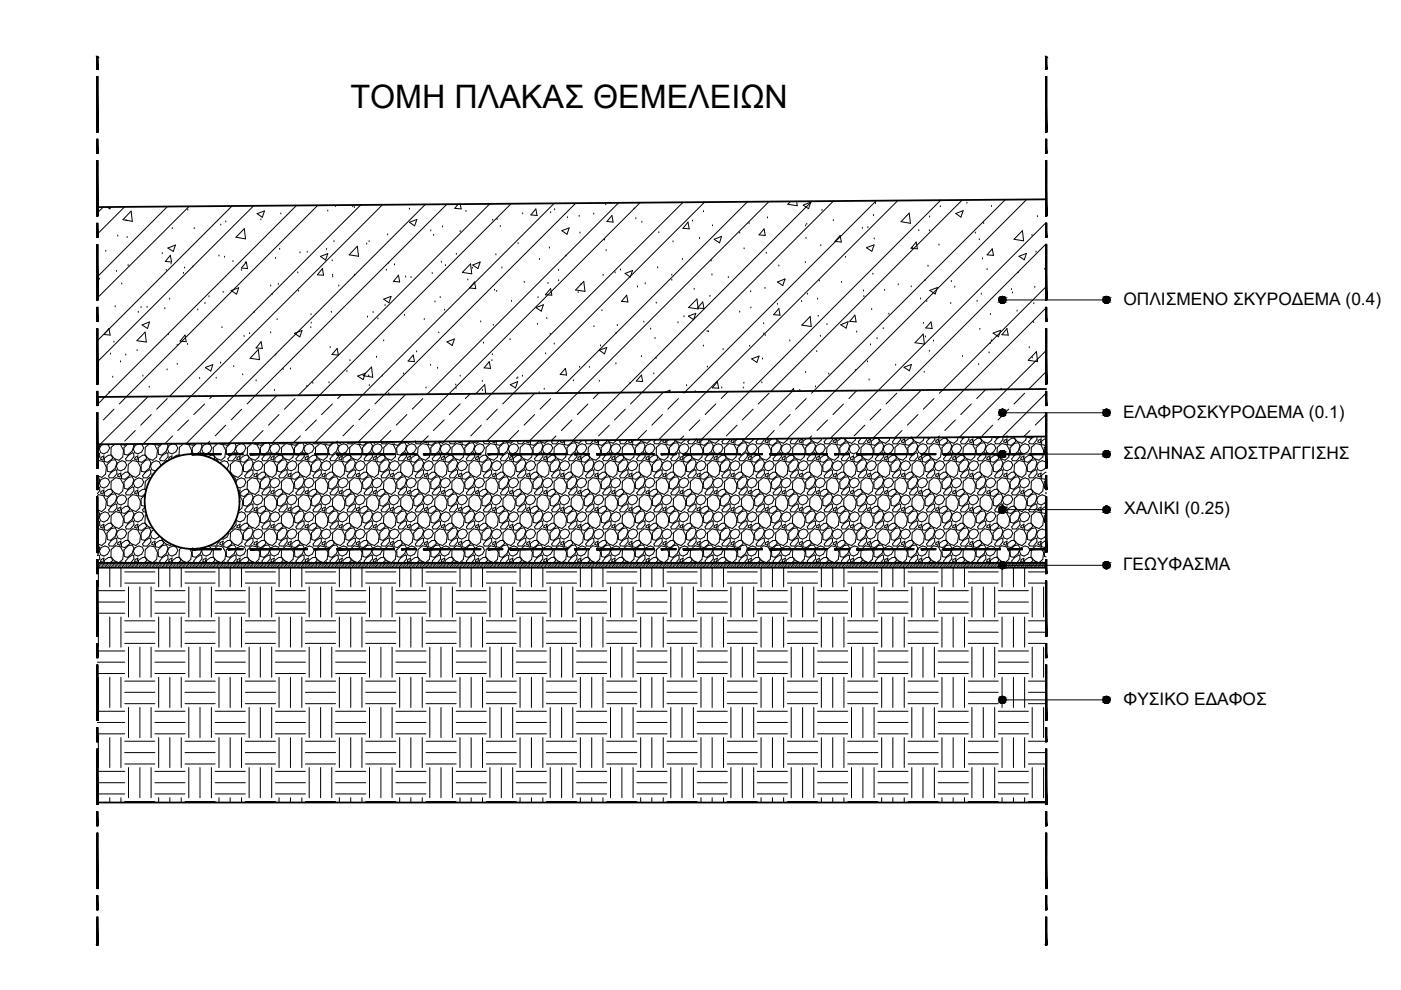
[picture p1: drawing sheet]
<svg xmlns="http://www.w3.org/2000/svg" width="297mm" height="210mm" viewBox="0 0 297 210" stroke-linecap="round" stroke-linejoin="round" font-family="sans-serif">
<defs><g id="words">
<text font-size="6.9" x="74.3" y="22.9">ΤΟΜΗ ΠΛΑΚΑΣ ΘΕΜΕΛΕΙΩΝ</text>
<g font-size="3.7">
<text x="238.2" y="64.6">ΟΠΛΙΣΜΕΝΟ ΣΚΥΡΟΔΕΜΑ (0.4)</text>
<text x="238.1" y="88.5">ΕΛΑΦΡΟΣΚΥΡΟΔΕΜΑ (0.1)</text>
<text x="238.1" y="97.3">ΣΩΛΗΝΑΣ ΑΠΟΣΤΡΑΓΓΙΣΗΣ</text>
<text x="238.4" y="109.1">ΧΑΛΙΚΙ (0.25)</text>
<text x="238.1" y="120.9">ΓΕΩΥΦΑΣΜΑ</text>
<text x="238.2" y="149.4">ΦΥΣΙΚΟ ΕΔΑΦΟΣ</text>
</g>
</g></defs>
<!-- layer: Layer1 -->
<g fill="none" stroke="#000" stroke-width=".38">
<path d="M221.8 42.3l-201.2 1.6M221.8 92.6l-201.2 1.6M221.8 82.5l-201.2 1.7M20.6 119.4h201.2M20.6 120.4h201.2M20.6 170.2h201.2"/>
<circle cx="40.7" cy="106.3" r="10.1"/>
</g>
<!-- layer: hatch -->
<g fill="none" stroke="#000" stroke-width=".21">
<path d="M21.1 59.2h.1M21.9 43.9l-1.3 1.2M22.4 53.3h.1M22.8 43.9l.5 .4 .1-.4M24.7 57.5h.1M25 50.1h.1M26.4 43.9l-5.8 5.7M26.7 46.8h.1M27 50.3h.1M27.2 56.3h.1M27.8 44.8l.3 2.1-2-.3zM34.4 53.8h.1"/>
<path d="M35.2 57.3h.1M35.5 43.8l-14.9 14.9M35.6 52.6l1.6-.6-.5 1.3zM36.1 54.1l.3 1.5-1.4-.2 1.1-1.3M36.3 56h.1M36.5 48.5h.1M38.9 58h.1M39.1 56.8h.1M39.8 44.5h.1M40.1 43.8l-19.5 19.4M40.9 56.6h.1M41.2 48.5h.1"/>
<path d="M46.4 54.3h.1M46.8 47.7h.1M47.6 54.5h.1M47.9 47h.1M49.2 43.7l-28.6 28.5M49.4 55.5h.1M51.2 57.3h.1M51.8 48.5l.3 2.1-2.1-.3zM52 55.7h.1M52.5 57l-.3-1.4-1 1.2 1.3 .2M53.7 43.7l-33.1 33M54.5 45.3l1.6-.6-.5 1.4z"/>
<path d="M55.3 46.6h.1M58.4 54.8h.1M59.3 52.8h.1M59.5 45.4h.1M62.9 43.6l-42.3 42.2M63.1 57.8h.1M63.6 53.6h.1M65.1 53.5h.1M67.4 43.5l-42.1 42.2M67.9 54.4l1.6-.6-.5 1.3zM68.4 57l.2 1.3h-1.3zM69.2 52.9h.1"/>
<path d="M69.5 44.8h.1M70.4 55.3h.1M70.5 58.4h.1M70.6 58.7h.1M70.8 51.2h.1M71.1 43.8h.1M74.8 43.8h.1M75.1 44h.1M75.2 58.3h.1M76 54.3l-2-.3 1.8-1.8 .2 2.2M76.5 43.4l-40.6 40.6M77.8 51.7h.1"/>
<path d="M78.3 51.2h.1M81.1 43.4l-50.8 50.7M81.9 57.3h.1M82.2 49.8h.1M82.4 55.8h.1M83.6 56.1h.1M84.5 58.3l.2 1.5-1.3-.1zM86 58.7h.1M86.8 44.3h.1M86.8 47.1l1.6-.6-.5 1.4zM87.2 58.9h.1M90.2 43.4l-50.8 50.7"/>
<path d="M91.3 49h.1M91.6 58h.1M91.9 49.9h.1M93.6 55.6h.1M93.8 48.1h.1M94.4 56.3h.1M94.7 43.3l-42.3 42.4M96.8 53.9h.1M97.1 43.3l-.7 .9 1.4 .1-.2-1M97.6 49.1h.1M98.8 44.8h.1M99.2 59.4h.1"/>
<path d="M99.8 55.9l.2 2.2-2-.3zM100.1 56.9h.1M100.2 56.2l1.6-.6-.5 1.4zM100.6 59.8l.3 1.4-1.3-.1zM103.8 43.2l-40.5 40.6M104.5 46.7h.1M105.1 54h.1M105.4 46.5h.1M106.1 48h.1M106.4 56.8h.1M108.4 43.2l-50.7 50.7M109.8 51.7h.1"/>
<path d="M110.8 45.4h.1M111.2 59.9h.1M113.9 45.7l-.3-1.4-1 1.3 1.3 .1M114.4 55h.1M116.5 52.6h.1M116.7 45.1h.1M117.5 43.1l-50.7 50.7M117.6 44.5h.1M118.4 57.3h.1M118.4 59.5h.1M119.1 48.9l1.6-.6-.5 1.4zM120 54.3h.1"/>
<path d="M120.3 46.2h.1M122 43.1l-42.5 42.6M122.8 45.9h.1M123 49.4h.1M123.8 59.7l.2 2.1-2-.3zM125.9 45.4h.1M127.9 58.4h.1M128.2 50.9h.1M128.4 43.4h.1M128.5 53.1h.1M129.7 45.7l.3 1.4-1.3-.1zM130.4 57.8h.1"/>
<path d="M131.1 43l-40.5 40.6M131.6 57.2h.1M132.5 58l1.6-.6-.5 1.3zM134.4 44.3h.1M134.8 46.4h.1M135.7 43l-50.7 50.7M136.1 47.1h.1M139.4 56.8h.1M139.7 49.3h.1M142.4 59.4h.1M142.4 58.3h.1M142.7 51.3h.1"/>
<path d="M144.7 55h.1M144.8 42.9l-50.7 50.7M145.9 47.1l.2 1.4-1.3-.1zM146.8 46.9h.1M148.3 50.6h.1M149.2 44.9h.1M149.4 42.9l-42.8 42.8M150.8 55.3h.1M150.9 58.3h.1M151.1 47.9h.1M151.4 50.7l1.6-.6-.4 1.4zM154.4 58.9h.1"/>
<path d="M156.8 49.4h.1M157.8 52.8h.1M158.5 42.8l-40.6 40.6M158.8 47.4h.1M162 48.5l.2 1.4-1.3-.1zM162.5 53.7h.1M162.7 46.2h.1M163 42.8l-50.7 50.6M165.1 56.4h.1M166.4 59.2l-1.6 .6 1.2 .8 .4-1.4M166.4 59.4h.1M168.9 42.7l.1 .9-2-.3 .6-.6"/>
<path d="M170.3 43.5l1.6-.6-.5 1.4zM170.8 55.7h.1M170.8 47.9h.1M170.9 50.5h.1M171.1 47.6h.1M172.1 42.7l-50.7 50.7M173.7 59.6h.1M174 52.1h.1M174.3 44.6h.1M176.7 46.8h.1M176.7 42.6l-40.6 40.6M178.1 49.9l.3 1.4-1.4-.1z"/>
<path d="M178.4 59.9h.1M179.3 54.5h.1M182.8 48.4h.1M183.7 52.5l1.6-.6-.4 1.4zM184 48.3h.1M185.1 58.1h.1M185.2 45.7h.1M185.4 50.6h.1M185.6 43.2h.1M185.8 42.6l-40.8 40.8M190.4 42.5l-50.8 50.7M192.8 45.2l.2 2.1-2-.3z"/>
<path d="M193.5 52.7h.1M194.3 51.3l.2 1.5-1.3-.2zM194.8 48.9h.1M196.2 59.5h.1M196.8 56.4h.1M197 49h.1M197.1 46h.1M199.1 52h.1M199.4 43.8h.1M199.5 42.4l-50.8 50.7M201.7 59.7h.1M202.6 45.3l1.6-.6-.5 1.3z"/>
<path d="M204 42.4l-40.6 40.6M205 43.1h.1M206.8 49.4h.1M207.6 50.8h.1M208.3 54.9h.1M208.6 47.4h.1M209.3 57.2h.1M210.2 43.8h.1M210.4 52.8l.2 1.4-1.3-.2zM213.1 42.3l-41 41.1M215.9 57.8h.1M216.1 54.3l1.5-.6-.4 1.4z"/>
<path d="M216.8 48.9l.2 2.2-2-.4zM217.7 42.3l-50.8 50.7v.3l-.8 .7-1-.4-.5-.6M218.8 49.9h.1M219.7 53.4h.1M219.9 45.9h.1M221.5 57.1h.1M221.8 47.2l-45.7 45.7M221.8 51.7l-31.1 31.1M23.1 69.7l.3 1.3-1.4-.1zM23.4 75.1h.1M23.9 80h.1M24.2 72.5h.1"/>
<path d="M24.4 65h.1M25.6 76.7h.1M25.8 60.2h.1M26.7 75.3h.1M29.1 74.4h.1M29.3 66.2h.1M29.9 65.2h.1M30.3 79.7h.1M30.8 70.4l.2 2.1-2-.3zM31.2 65.2h.1M31.7 68.3l-1.6 .6 1.2 .8 .4-1.4M35 65.5h.1"/>
<path d="M35.4 78.4h.1M35.7 70.9h.1M36 63.4h.1M37.6 73.2h.1M37.6 77.2h.1M39.2 71l.3 1.4-1.3-.1zM39.8 73h.1M41.9 65.7h.1M43.5 64.4h.1M43.5 77.9l1.6-.6-.4 1.4-1.2-.8M44.3 62.9h.1M46.8 77h.1"/>
<path d="M47.1 69.5h.1M47.3 62h.1M49 61.6l1.6-.6-.4 1.4zM49.6 77.7h.1M51.5 79.5h.1M51.8 71.3h.1M52.9 70.8h.1M53.9 66.2h.1M54.8 74.1l.2 2.2-2-.3zM55.4 72.4l.2 1.5-1.3-.1zM57.4 70.6h.1M57.4 60.6h.1"/>
<path d="M57.7 62.5h.1M58.4 75.3h.1M58.7 67.8h.1M59 60.3h.1M60 78.3h.1M61.6 78.2h.1M62.4 70.7l1.6-.6-.4 1.3zM63.3 61.7h.1M65.9 69.5h.1M65.9 66.7h.1M66 68.5h.1M70 73.7h.1"/>
<path d="M70.3 66.2h.1M71.5 73.9l.2 1.4-1.3-.1zM71.8 60.6h.1M73.6 78.8h.1M74.2 76.5h.1M75.8 79.7l1.7-.6-.5 1.4zM77.9 67.2h.1M78.2 79.7h.1M78.8 77.8l.2 2.2-2-.4zM79.1 66.3h.1M79.8 75.7h.1M80.1 67.6h.1"/>
<path d="M81.1 79.7h.1M81.4 72.3h.1M81.4 63.4l1.5-.6-.4 1.4zM81.6 64.8h.1M85.6 79.3h.1M85.8 66.9h.1M87.6 75.3l.3 1.4-1.4-.1zM88.3 74.6h.1M89.9 67.7h.1M91.3 77.4h.1M92.2 64h.1M92.8 78.1h.1"/>
<path d="M93 70.6h.1M93.3 63.1h.1M94.3 65.8h.1M94.8 72.5l1.5-.6-.4 1.4zM97.6 79.8h.1M101.9 68.3h.1M102.5 72.7h.1M103.7 76.7l.3 1.4-1.4-.1zM104.3 76.5h.1M104.4 75.2h.1M104.6 69h.1M104.8 61.5h.1"/>
<path d="M105.3 61.8h.1M108.1 72h.1M108.4 63.9h.1M110.8 79.8h.1M113.7 65.2l1.5-.6-.4 1.4-1.1-.8M113.9 68.8h.1M114.1 63.1h.1M115.7 75h.1M115.9 67.5h.1M116.2 60.1h.1M116.7 70.9h.1M116.7 61.2l.3 1.4-1.4-.1z"/>
<path d="M117.5 73h.1M119.9 78.1l.2 1.4-1.3-.1zM122.6 62h.1M122.9 77.9h.1M123.2 60.4h.1M125 77.9h.1M125.9 69.3h.1M127.1 74.3l1.5-.6-.4 1.3zM127.3 73.3h.1M127.6 65.9h.1M130.6 77.1h.1M130.6 70.7h.1"/>
<path d="M130.9 69h.1M132.9 62.6l.2 1.4-1.3-.1zM135.2 60.8h.1M136 75.6h.1M136 79.5l.3 1.4-1.4-.1zM136.5 68.3h.1M136.8 60.2h.1M138 69.8h.1M138.6 79.3h.1M138.9 71.8h.1M139.1 76h.1M139.1 64.3h.1"/>
<path d="M143.7 68.4h.1M145 67.2h.1M146 67l1.5-.6-.4 1.4zM147.2 61.4h.1M147.8 63.4l.2 2.1-2-.3zM149 64l.3 1.4-1.4-.1zM149.1 73.4h.1M149.9 70.3h.1M150 77.8h.1M150.2 70.3h.1M150.5 62.8h.1M153.3 74.1h.1"/>
<path d="M156.8 66.2h.1M158.9 73.4h.1M159.2 61.9h.1M159.2 65.3h.1M159.4 76.1l1.5-.6-.4 1.3zM161.7 76.1h.1M161.9 68.6h.1M162 70.8h.1M162.2 61.1h.1M162.2 71.1h.1M164.8 64.5h.1M165.1 65.4l.3 1.4-1.4-.1z"/>
<path d="M167.5 72.3h.1M170 63.9h.1M170.8 79h.1M171.2 62.4h.1M171.8 67.1l.2 2.1-2-.3zM173.2 74.6h.1M173.3 63.4h.1M173.5 67.1h.1M173.9 71.3h.1M175.3 68.8h.1M175.7 79.3h.1M178.3 68.8l1.5-.6-.4 1.4z"/>
<path d="M181.3 66.8l.2 1.5-1.3-.2zM181.3 78.5h.1M181.6 70.4h.1M183.1 61.7h.1M183.2 62.9h.1M183.9 76.7h.1M184.6 73.1h.1M184.8 65.6h.1M186 71.8h.1M187.3 69.7h.1M187.6 61.6h.1M188.5 66.6h.1"/>
<path d="M189.9 77.4h.1M190.4 60.4h.1M191.7 77.9l1.5-.6-.4 1.3zM193.2 60.8h.1M195.2 63.4h.1M195.7 70.8l.3 2.2-2-.3zM195.8 68.6h.1M195.9 78.9h.1M196.2 71.4h.1M196.5 63.9h.1M197 74.5h.1M197.1 61.6l1.6-.6-.4 1.3z"/>
<path d="M197.4 68.3l.2 1.4-1.3-.2zM197.9 72.3h.1M201.6 64.4h.1M202.4 60.9h.1M204.1 75.6h.1M207.2 63.9h.1M207.5 77.3h.1M207.8 69.8h.1M208.1 62.4h.1M209.7 74.8h.1M210 72.8h.1M210 66.7h.1"/>
<path d="M210.2 72.2h.1M210.6 70.6l1.6-.6-.5 1.4zM212.5 63.6h22.1M213.5 69.7l.3 1.3h-1.4l1.1-1.3M214.4 61.4h.1M214.7 62.1h.1M215.6 66h.1M218.2 73.7h.1M218.8 75.9h.1M219.1 68.4h.1M219.2 64.4h.1M219.4 60.9h.1"/>
<path d="M219.7 74.6l.3 2.1-2-.3zM221.8 65.2l-27.5 27.6M221.8 74.3l-18.4 18.4M221.8 60.8l-22.6 22.6M221.8 78.8l-3.7 3.7M20.6 96.2l.3-.2 .2 .2 .1 .6-.6 .6M20.6 97.9l.3-.3 1.1 .3 .5 1.2-.1 1.4-.8 .7-1-.3M20.8 90.1l-.2 .2M21 94.2l.2 .3-.6 1.3M21.4 97l.6-.3-.2 .9-.5-.3zM22 94.2l-.6 .2-.3 .8 .2 .7M22.1 97.1l.9-.6h.5l.4 .7-1.1 .8-.7-.2z"/>
<path d="M22.6 94.2l.3 .1 .4 .7-.5 .8-.8 .4-.7-.3M23.1 83.2h.1M23.6 97.6l.8-.1 .4 .6-.4 1.2-1 .8-.6-.2-.1-1.3zM24.2 86.8l-2.3 2.2M25 99.5l-.3-.7 .3-.7 .9-.4 .6 .2 .4 .7-.5 .8-.8 .4-.7-.2M25.1 94.2l.5 .1 .6 1.2-.2 1.4-.8 .7-1-.4-.7-.8 .1-1.6 .7-.6M25.8 94.2l.7 .2 .3-.2M27.1 94.2l-.8 .7 .1 1.4 .6 .2 1-.9 .4-1.1-.2-.3M27.2 98.4l.9-.8 1.1 .3 .6 1.2-.2 1.4-.8 .7-1-.4-.7-.8zM27.2 96.5l.9-.5 .2 .2 .1 .6-.8 .9h-.8l-.2-.4zM28.7 91.3l-2.3 2.2M28.7 97l.5-.3-.2 .9-.5-.3z"/>
<path d="M29.3 94.2l-.6 .2-.4 .8 .3 .7M29.4 97.1l.8-.6h.5l.4 .7-1 .8-.7-.2zM29.7 94.2l.5 .1 .3 .7-.5 .8-.8 .4-.7-.3M30.8 97.6l.9-.1 .3 .6-.3 1.2-1 .8-.7-.2-.1-1.3zM31.4 84.1l-10.2 10.1M31.7 82.1h.1M31.7 94.1l-.9 .7-.1 1.6 .7 .8 1 .4 .8-.7 .2-1.4-.6-1.2-.7-.2M32.1 87.9l-2.3 2.2M32.2 99.6l.7 .2 .4-.2M33 94.1v.1l.7 .2 .4-.3M33.9 99l.2-.4-.3-.7-.7-.2-.8 .4-.4 .7 .3 .7M34.4 96.5l1-.5 .2 .2v.6l-.7 .9h-.9l-.1-.4z"/>
<path d="M35.4 94.1l.2 .4-.4 1.1-.9 .9-.7-.2-.1-1.4 .9-.8M35.5 84.5l-2.3 2.3M35.6 97.7l-.2-.1-1 1M36.3 97.3l.2-.6-.6 .3-.1 .3 .3 .2M36.6 92.4l-1.7 1.7M36.6 94.1l-.7 .3-.4 .8 .3 .7M36.7 94.1l.7 .2 .3 .7-.4 .8-.8 .4-.7-.3M37.7 94.1h.8M38.1 96.7l-.1-.2h-.6l-.8 .7M38.9 94.1l-.9 .7v1.6l.2 .2M39.1 94.1l.9 .2 .6 1.2-.1 .8M40 89l-2.3 2.3"/>
<path d="M40.2 94v.2l.7 .2 .5-.4M40.8 96.3h.1M41.6 94l-.8 .9v1.4M41.9 96.4l.7-.4 .2 .2v.3M42.3 80.2h.1M42.6 94l.2 .5-.3 1.1-.8 .7M43 95.9l-.3-.7 .4-.8 .8-.3 .7 .2 .3 .7-.4 .8-.8 .4-.7-.3M43.4 85.7l-2.3 2.2M43.6 96.7h.1M44.2 96.9l.4-.4h.6l.3 .7-.2 .2M44.5 93.5l-.5 .5M45 84l-.5 .5"/>
<path d="M45.2 94.8l1-.8 1 .3 .7 1.2-.2 1.4-.8 .7-1-.4-.7-.8zM45.6 97.6l.5-.1 .3 .5M45.8 94l-.1 .1-.9-.1M45.8 80.2h.1M46.6 98.2l.9-.5 .7 .2 .3 .7-.4 .9M47.4 94v.2l.8 .2 .5-.4M47.9 90.1l-2.3 2.3M48.9 98.4l.9-.8 1.1 .3 .6 1.2-.2 1.4-.8 .7-1-.4-.7-.8zM48.9 96.5l.9-.5 .2 .2 .1 .6-.8 .9h-.8l-.2-.4zM49 94l-1.1 .9 .1 1.4 .7 .2 1-.9 .4-1.1-.3-.5M50.2 95.9l-.3-.7 .5-.8 .8-.3 .6 .2 .3 .7-.4 .8-.8 .4-.7-.3M50.4 97l.5-.3-.2 .9-.5-.3z"/>
<path d="M50.4 94h.1M50.5 94h.1M51 97.1l.9-.6h.5l.2 .2 .2 .5-1 .8-.8-.2zM51.3 86.8l-2.3 2.2M52.1 94v.1h.8l.1-.1M52.5 94.8l.9-.8 1.1 .3 .6 1.2-.2 1.4-.8 .7-1-.4-.7-.8zM52.5 97.6l.8-.1 .4 .6-.4 1.2-.9 .8-.8-.2v-1.3zM53.9 99.5l-.3-.7 .4-.7 .8-.4 .6 .2 .4 .7-.4 .8-.8 .4-.8-.2M54.3 80.7h.1M55.8 91.3l-2.3 2.2M56 93.9l-.6 .5-.8-.2v-.2M56.1 98.4l1-.8 1 .3 .6 1.2-.2 1.4-.8 .7-.9-.4-.8-.8z"/>
<path d="M56.1 96.5l1-.5 .2 .2v.6l-.8 .9h-.8l-.2-.4zM56.6 93.9l-.5 .1-.9 .9 .1 1.4 .7 .2 .9-.9 .4-1.1-.3-.6M57.5 95.9l-.3-.7 .4-.8 .8-.3 .6 .2 .4 .7-.4 .8-.8 .4-.8-.3M57.5 93.9h.3M57.6 97l.6-.3-.3 .9-.5-.3zM58.2 82.8h.1M58.3 97.1l.8-.6h.5l.4 .7-1 .8-.7-.2zM58.7 83.8l-10.2 10.2M59.2 87.9l-2.3 2.2M59.3 93.9v.2h.8l.2-.2M59.7 94.8l.9-.8 1.1 .3 .6 1.2-.1 .8-.1 .6-.8 .7-.9-.4-.8-.8zM59.8 97.6l.7-.1 .4 .6-.4 1.2-1 .8-.6-.2-.1-1.3z"/>
<path d="M61.1 99.5l-.3-.7 .4-.7 .8-.4 .7 .2 .3 .7-.4 .8-.8 .4-.8-.2M61.5 93.9h.1M61.9 93.9v.3l.7 .2 .7-.5M62.6 84.5l-2.3 2.3M63.3 98.4l.9-.8 1.1 .3 .6 1.2-.2 1.4-.7 .7-1-.4-.8-.8zM63.4 96.5l.8-.5 .3 .3v.5l-.8 .9h-.8l-.2-.4zM63.7 92.4l-1.5 1.5M64.1 93.9l-.7 .1-1 .9 .1 1.4 .7 .2 1-.9 .3-1.1-.3-.6M64.6 93.9l.4 .1 .1-.1M64.7 95.9l-.3-.7 .4-.8 .8-.3 .7 .2 .3 .7-.4 .8-.8 .4-.7-.3M64.8 97l.6-.3-.2 .9-.5-.3zM65.1 81.9h.1"/>
<path d="M65.5 97.1l.8-.6h.6l.3 .7-1 .8-.7-.2zM66.3 81.3h.1M66.4 93.8l.1 .3h.9l.2-.3M66.9 94.8l1-.8 1 .3 .6 1.2-.1 1.4-.8 .7-1-.4-.7-.8zM67 97.6l.8-.1 .3 .6-.3 1.2-1 .8-.7-.2-.1-1.3zM67.1 89l-2.3 2.3M68.3 99.5l-.3-.7 .4-.7 .8-.4 .7 .2 .3 .7-.4 .8-.8 .4-.7-.2M68.5 93.8h.3M69.1 93.8v.4l.7 .2 .8-.6M69.7 94.9l.9-.9 .8-.1 .3 .6-.3 1.1-1 .9-.7-.2zM69.8 81.2h.1M70.5 85.7l-2.3 2.2"/>
<path d="M70.6 98.4l.9-.8 1 .3 .6 1.2-.1 1.4-.8 .7-1-.4-.7-.8zM70.6 96.5l.9-.5 .2 .2v.6l-.7 .9h-.9l-.1-.4zM71.6 93.5l-.3 .3M71.7 93.8l.5 .2 .2-.2M71.9 95.9l-.3-.7 .4-.8 .8-.3 .7 .2 .4 .7-.5 .8-.8 .4-.7-.3M72 97l.6-.3-.2 .9-.5-.3zM72.4 83.7l-.8 .8M72.7 97.1l.9-.6h.5l.2 .2 .2 .5-1.1 .8-.7-.2zM73.6 93.8l.2 .3h.8l.3-.3M74.2 94.8l.9-.8 1 .3 .7 1.2-.2 1.4-.8 .7-1-.4-.7-.8zM74.2 97.6l.8-.1 .3 .6-.3 1.2-1 .8-.7-.2v-1.3zM75 90.1l-2.3 2.3"/>
<path d="M75.6 99.5l-.3-.7 .3-.7 .8-.4 .7 .2 .4 .7-.5 .8-.8 .4-.7-.2M76.1 93.7l-.1 .2-.4-.1M76.3 93.7v.5l.7 .2 .9-.7M76.9 94.9l.9-.9 .8-.1 .4 .6-.4 1.1-1 .9-.7-.2zM77.8 96.5l.9-.5 .2 .2 .1 .6-.8 .9h-.8l-.2-.4zM77.8 98.4l.9-.8 1 .3 .7 1.2-.2 1.4-.8 .7-1-.4-.7-.8zM78.3 81.8h.1M78.3 86.8l-2.2 2.2M78.8 93.7l.6 .3 .3-.3M79.1 95.9l-.2-.7 .4-.8 .7-.3 .8 .2 .3 .7-.5 .8-.8 .4-.7-.3M79.3 97l.5-.3-.2 .9-.5-.3zM80 97.1l.8-.6h.5l.4 .7-1 .8-.7-.2z"/>
<path d="M81.4 94.8l.9-.8 1.1 .3 .6 1.2-.1 .8-.1 .6-.8 .7-1-.4-.7-.8zM81.4 97.6l.8-.1 .4 .6-.4 1.2-1 .8-.7-.2v-1.3zM82.2 93.7l-.4 .4h-.8l-.2-.4M82.4 83.5h.1M82.7 99.5l-.2-.7 .4-.7 .8-.4 .7 .2 .3 .7-.5 .8-.7 .4-.8-.2M82.7 93.7l.5 .2 .1-.2M82.9 91.3l-2.3 2.2M83.6 93.7v.5l.7 .2 .9-.7M84.1 94.9l.9-.9 .8-.1 .4 .6-.4 1.1-.9 .9-.7-.2zM85 98.4l.9-.8 1.1 .3 .6 1.2-.2 1.4-.8 .7-.9-.4-.8-.8zM85 96.5l.9-.5 .3 .2v.6l-.8 .9h-.8l-.2-.4zM86 83.6l-10.1 10.2"/>
<path d="M86.3 87.9l-2.3 2.2M86.4 95.9l-.3-.7 .4-.8 .8-.3 .7 .2 .3 .7-.4 .8-.8 .4-.8-.3M86.5 97l.6-.3-.2 .9-.6-.3zM87 93.7l-.4 .3-.8-.3M87.2 97.1l.8-.6h.5l.4 .7-1 .8-.7-.2zM88 93.7h.1M88 93.7l.2 .4h.9l.3-.4M88.6 94.8l1-.8 1 .3 .6 1.2-.1 .8-.1 .6-.8 .7-.9-.4-.8-.8zM88.6 97.6l.8-.1 .4 .6-.4 1.2-.9 .8-.7-.2-.1-1.3zM89.6 84.5l-2.2 2.3M90 99.5l-.3-.7 .4-.7 .8-.4 .7 .2 .3 .7-.4 .8-.8 .4-.8-.2M90 93.7l.5 .2v-.2"/>
<path d="M90.3 82.3h.1M90.8 92.4l-1.2 1.3M92.2 98.4l1-.8 1 .3 .6 1.2-.2 1.4-.8 .7-.9-.4-.8-.8zM92.3 96.5l.9-.5 .2 .2v.6l-.7 .9h-.9l-.2-.4zM92.3 94l.8-.1 .3 .6-.3 1.1-1 .9-.7-.2-.1-1.4zM92.5 93.6l-1 .8-.7-.2v-.5M92.9 93.6l.9 .4 .5-.4M93.6 95.9l-.3-.7 .4-.8 .8-.3 .7 .2 .3 .7-.4 .8-.8 .4-.8-.3M93.7 97l.6-.3-.2 .9-.6-.3zM94.2 89l-2.3 2.3M94.4 97.1l.8-.6h.6l.3 .7-1 .8-.7-.2zM95.8 94.8l1-.8 1 .3 .7 1.2-.3 1.4-.7 .7-1-.4-.7-.8z"/>
<path d="M95.9 97.6l.8-.1 .3 .6-.3 1.2-1 .8-.7-.2-.1-1.3zM96.6 81.6h.1M96.7 82.4h.1M96.7 93.6l-.4 .5h-.9l-.1-.5M97.2 99.5l-.3-.7 .4-.7 .8-.4 .7 .2 .3 .7-.4 .8-.8 .4-.7-.2M97.2 93.6v.1l.5 .2 .1-.3M97.6 85.7l-2.3 2.2M98 93.6v.6l.7 .2 1-.8M98.5 94.9l1-.9 .8-.1 .4 .6-.4 1.1-1 .9-.7-.2zM98.7 93.5v.1M99.5 96.5l.9-.5 .2 .2 .1 .6-.8 .9h-.9l-.1-.4zM99.5 98.4l.9-.8 1.1 .3 .6 1.2-.2 1.4-.8 .7-1-.4-.7-.8z"/>
<path d="M99.7 83.5l-1 1M100.1 93.6l1 .4 .5-.4M100.8 95.9l-.3-.7 .5-.8 .7-.3 .7 .2 .3 .7-.4 .8-.8 .4-.7-.3M101 97l.5-.3-.2 .9-.5-.3zM101.6 97.1l.8-.6h.6l.4 .7-1.1 .8-.7-.2zM101.7 83.5l-.7-.1 1.8-1.9 .2 2M102.1 90.1l-2.3 2.3M102.3 80.9h.1M102.3 82.8h.1M102.6 93.5l-.1 .2 .2 .4h.8l.5-.6M103.1 94.8l.9-.8 1.1 .3 .5 1.2v.8l-.1 .6-.8 .7-1-.4-.7-.8zM103.1 97.6l.8-.1 .4 .6-.4 1.2-1 .8-.7-.2v-1.3z"/>
<path d="M104.4 99.5l-.2-.7 .3-.7 .9-.4 .6 .2 .4 .7-.5 .8-.8 .4-.7-.2M104.5 93.5l-.1 .2 .5 .2 .1-.4M105.4 86.8l-2.2 2.2M105.8 94.9l.9-.9 .8-.1 .4 .6-.4 1.1-1 .9-.6-.2zM106.7 98.4l.9-.8 1.1 .3 .6 1.2-.2 1.4-.8 .7-1-.4-.7-.8zM106.7 96.5l.9-.5 .3 .2v.6l-.8 .9h-.8l-.2-.4zM106.9 93.5l.1 .1-1.1 .8-.7-.2 .1-.7M107.3 93.5l1 .5 .6-.5M108.1 95.9l-.3-.7 .3-.8 .9-.3 .6 .2 .4 .7-.5 .8-.8 .4-.7-.3M108.1 97l.6-.3-.2 .9-.5-.3zM108.2 81.5l1.6-.6-.5 1.4zM108.9 97.1l.8-.6h.5l.4 .7-1 .8-.7-.2z"/>
<path d="M109.6 80.3h.1M109.8 80.1h.1M109.9 93.5l-.2 .2 .2 .4h.8l.6-.6M110 91.3l-2.2 2.2M110.3 94.8l.9-.8 1.1 .3 .6 1.2-.1 .8-.1 .6-.8 .7-1-.4-.7-.8zM110.3 97.6l.8-.1 .4 .6-.4 1.2-1 .8-.6-.2-.1-1.3zM111.7 99.5l-.3-.7 .4-.7 .8-.4 .7 .2 .3 .7-.5 .8-.8 .4-.7-.2M112.3 93.4l-.2 .5-.5-.2 .1-.2M112.6 93.4l-.1 .8 .7 .2 1-.8v-.2M113 94.9l.9-.9 .9-.1 .3 .6-.3 1.1-1 .9-.7-.2zM113.4 83.4l-10.2 10.1M113.4 87.9l-2.3 2.2"/>
<path d="M113.9 98.4l.9-.8 1.1 .3 .6 1.2-.2 1.4-.8 .7-1-.4-.7-.8zM113.9 96.5l.9-.5 .3 .3v.5l-.8 .9h-.8l-.2-.4zM114.3 83.3h.1M114.4 93.4l1.1 .6 .6-.6M115.3 95.9l-.3-.7 .4-.8 .8-.3 .7 .2 .3 .7-.5 .8-.7 .4-.7-.3M115.4 82.5h.1M115.4 97l.6-.3-.2 .9-.5-.3zM116.1 97.1l.8-.6h.6l.3 .7-1 .8-.7-.2zM116.7 84.5l-2.2 2.3M117.2 93.4l-.2 .3 .1 .4h.9l.5-.7M117.5 94.8l1-.8 1 .3 .6 1.2-.1 1.4-.8 .7-1-.4-.7-.8zM117.5 97.6l.8-.1 .4 .6-.4 1.2-.9 .8-.7-.2-.1-1.3z"/>
<path d="M117.9 83.4h.1M117.9 92.4l-1 1M118.9 99.5l-.3-.7 .4-.7 .8-.4 .7 .2 .3 .7-.4 .8-.8 .4-.7-.2M119 93.4l-.1 .3 .5 .2 .1-.5M119.9 93.4l-.2 .1v.7l.7 .2 1-.8v-.2M120.2 94.9l1-.9 .7-.1 .4 .6-.4 1.1-.9 .9-.7-.2zM121.1 98.4l1-.8 1 .3 .6 1.2-.1 1.4-.8 .7-1-.4-.7-.8zM121.2 96.5l.9-.5 .2 .2v.6l-.7 .9h-.9l-.1-.4zM121.3 89l-2.3 2.3M121.6 80.7h.1M122.5 95.9l-.3-.7 .4-.8 .8-.3 .7 .2 .3 .7-.4 .8-.8 .4-.7-.3M122.6 97l.6-.3-.2 .9-.5-.3z"/>
<path d="M123.3 97.1l.8-.6h.6l.3 .7-1 .8-.7-.2zM123.4 93.4l-.6 .6-1.2-.6M124.4 93.4l-.3 .3 .3 .4h.8l.6-.7M124.7 85.7l-2.3 2.2M124.7 94.8l1-.8 1 .3 .6 1.2-.1 .8v.6l-.8 .7-1-.4-.7-.8zM124.8 97.6l.8-.1 .3 .6-.3 1.2-1 .8-.7-.2v-1.3zM126.1 99.5l-.3-.7 .4-.7 .8-.4 .7 .2 .3 .7-.4 .8-.8 .4-.7-.2M126.2 93.4h.1M126.2 93.4l-.1 .3 .5 .2 .1-.5M127 83.3l-1.2 1.2M127.1 80.8h.1M127.5 94.9l.9-.9 .8-.1 .4 .6-.4 1.1-1 .9-.7-.2z"/>
<path d="M128.3 98.4l1-.8 1 .3 .7 1.2-.2 1.4-.8 .7-1-.4-.7-.8zM128.4 96.5l.9-.5 .2 .2 .1 .6-.8 .9h-.8l-.2-.4zM128.6 93.3v.3l-1 .8-.7-.2v-.7l.3-.1M128.8 93.3l.2 .3 1 .4 .8-.7M129.2 90.1l-2.3 2.3M129.7 95.9l-.3-.7 .4-.8 .8-.3 .7 .2 .3 .7-.4 .8-.8 .4-.7-.3M129.8 97l.6-.3-.2 .9-.5-.3zM130.5 97.1l.8-.6h.6l.4 .7-1 .8-.8-.2zM131 98.6l1-1 .8-.1 .4 .6-.4 1.2-1 .8-.7-.2zM132 94.8l.9-.8 1.1 .3 .6 1.2-.1 .8-.1 .6-.8 .7-1-.4-.7-.8zM132.6 86.8l-2.3 2.2M133.1 93.3l-.7 .8h-.8l-.2-.4 .3-.4"/>
<path d="M133.3 99.5l-.3-.7 .5-.7 .7-.4 .7 .2 .3 .7-.4 .8-.8 .4-.7-.2M133.6 81.3h.1M133.6 93.3l-.3 .4 .5 .2 .2-.6M134.5 93.3l-.4 .2v.7l.8 .2 1-.8-.1-.3M135.6 98.4l.9-.8 1.1 .3 .6 1.2-.2 1.4-.8 .7-1-.4-.7-.8zM135.6 96.5l.9-.5 .3 .3v.5l-.8 .9h-.8l-.2-.4zM135.6 94l.8-.1 .4 .6-.4 1.1-.9 .9-.8-.2v-1.4zM136 83.4l-2.3 2.3M136.9 95.9l-.2-.7 .4-.8 .8-.3 .6 .2 .4 .7-.5 .8-.7 .4-.8-.3M137.1 97l.6-.3-.3 .9-.5-.3zM137.1 91.3l-2 2M137.7 97.1l.9-.6h.5l.4 .7-1 .8-.8-.2z"/>
<path d="M138 93.2l-.8 .8-1-.4-.3-.3M139 93.2l-.4 .5 .2 .4h.8l.8-.9M139.2 94.8l1-.8 1 .3 .6 1.2-.2 1.4-.8 .7-.9-.4-.8-.8zM139.2 97.6l.8-.1 .4 .6-.4 1.2-.9 .8-.7-.2-.1-1.3zM140.4 87.9l-2.2 2.2M140.6 99.5l-.3-.7 .4-.7 .8-.4 .6 .2 .4 .7-.4 .8-.8 .4-.8-.2M140.7 83.2l-10.2 10.1M140.9 83.2l1.2-.5-.2 .5M140.9 93.2l-.2 .2-.2 .3 .5 .2 .2-.7M141.9 94.9l1-.9 .7-.1 .4 .6-.4 1.1-1 .9-.6-.2zM142.8 98.4l.9-.8 1.1 .3 .6 1.2-.2 1.4-.8 .7-.9-.4-.8-.8zM142.9 96.5l.8-.5 .3 .2v.6l-.8 .9h-.8l-.2-.4z"/>
<path d="M143 93.2l.1 .4-1 .8-.7-.2v-.7l.4-.3M143.1 93.2l.4 .4 .9 .4 .8-.8M143.8 84.5l-2.2 2.3M144.2 95.9l-.3-.7 .4-.8 .8-.3 .7 .2 .3 .7-.4 .8-.8 .4-.8-.3M144.3 97l.6-.3-.3 .9-.5-.3zM145 97.1l.8-.6h.5l.3 .2 .1 .5-1 .8-.7-.2zM145 92.4l-.8 .8M145.6 81.8h.1M146.2 93.2l-.4 .5 .2 .4h.8l.8-.9M146.4 94.8l.9-.8 1.1 .3 .6 1.2-.2 1.4-.7 .7-1-.4-.8-.8zM146.5 97.6l.8-.1 .3 .6-.3 1.2-1 .8-.7-.2-.1-1.3zM147.4 83h.1"/>
<path d="M147.6 93.2h.1M147.8 99.5l-.3-.7 .4-.7 .8-.4 .7 .2 .3 .7-.4 .8-.8 .4-.7-.2M148.3 93.1l-.4 .3-.1 .3 .5 .2 .1-.8M148.4 89l-2.3 2.3M149.1 93.1l-.5 .4v.7l.7 .2 1-.8-.1-.5M149.1 94.9l1-.9 .8-.1 .3 .6-.3 1.1-1 .9-.7-.2zM150 98.4l1-.8 1 .3 .6 1.2-.1 1.4-.8 .7-1-.4-.7-.8zM150.1 96.5l.9-.5 .2 .2v.6l-.7 .9h-.9l-.1-.4zM150.3 93.1l.4 .5 1 .4 .8-.9M151.4 95.9l-.3-.7 .4-.8 .8-.3 .7 .2 .3 .7-.4 .8-.8 .4-.7-.3M151.5 97l.6-.3-.2 .9-.5-.3zM151.8 85.7l-2.3 2.2"/>
<path d="M152.1 80.9l.3 1.5M152.1 80.9l-1.1 1.3 1.4 .1M152.2 97.1l.8-.6h.6l.4 .7-1.1 .8-.7-.2zM152.7 98.6l1-1 .8-.1 .3 .6-.3 1.2-1 .8-.7-.2zM153 82.3h.1M153.5 93.1l-.4 .6 .1 .4h.9l.7-1M153.7 94.8l.9-.8 1 .3 .6 1.2v.8l-.1 .6-.8 .7-1-.4-.7-.8zM154.3 83.1l-1.4 1.4M155 99.5l-.3-.7 .4-.7 .8-.4 .7 .2 .3 .7-.4 .8-.8 .4-.7-.2M155.6 93.1l-.5 .3-.1 .3 .5 .2 .2-.8M156.3 90.1l-2.3 2.3M156.4 94.9l.9-.9 .8-.1 .3 .6-.3 1.1-1 .9-.7-.2z"/>
<path d="M156.4 93.1l-.6 .4v.7l.7 .2 1.1-.8-.2-.5M157.3 98.4l.9-.8 1 .3 .7 1.2-.2 1.4-.8 .7-1-.4-.7-.8zM157.3 96.5l.9-.5 .2 .3v.5l-.7 .9h-.8l-.2-.4zM157.4 93.1h.1M157.6 82.3h.1M157.7 81.3h.1M158.7 95.9l-.3-.7 .3-.8 .8-.3 .7 .2 .4 .7-.5 .8-.8 .4-.7-.3M158.7 97l.6-.3-.2 .9-.5-.3zM159.4 97.1l.9-.6h.5l.3 .7-1 .8-.7-.2zM159.7 86.8l-2.3 2.2M159.7 93.1v.2l-.8 .7-1-.4-.5-.5M160.8 93.1l-.5 .6 .2 .4h.8l.8-.9-.1-.1"/>
<path d="M160.9 94.8l.9-.8 1 .3 .7 1.2-.2 1.4-.8 .7-1-.4-.7-.8zM160.9 97.6l.8-.1 .4 .6-.4 1.2-1 .8-.7-.2v-1.3zM161.5 81.2h.1M162.2 99.5l-.2-.7 .3-.7 .8-.4 .7 .2 .4 .7-.5 .8-.8 .4-.7-.2M162.3 93.4l.6-.3-.2 .8-.5-.2zM163.1 83.4l-2.3 2.3M163.6 94.9l.9-.9 .8-.1 .4 .6-.4 1.1-1 .9-.7-.2zM163.7 93l-.6 .5v.7l.7 .2 1-.8-.2-.6M164.2 91.3l-1.8 1.8M164.5 98.4l.9-.8 1.1 .3 .6 1.2-.2 1.4-.8 .7-1-.4-.7-.8zM164.5 96.5l.9-.5 .2 .2 .1 .6-.8 .9h-.8l-.2-.4zM165.8 95.9l-.2-.7 .4-.8 .8-.3 .7 .2 .3 .7-.5 .8-.8 .4-.7-.3"/>
<path d="M166 97l.5-.3-.2 .9-.5-.3zM166.7 97.1l.8-.6h.5l.3 .2 .1 .5-1 .8-.7-.2zM167.5 87.9l-2.2 2.2M167.7 82.9l.6-.5v.5M168 82.9l-10.2 10.2M168.1 94.8l.9-.8 1.1 .3 .6 1.2-.2 1.4-.8 .7-.9-.4-.8-.8zM168.1 97.6l.8-.1 .4 .6-.4 1.2-.9 .8-.7-.2-.1-1.3zM169.3 93v.2l-.8 .9h-.8l-.2-.4 .5-.7M169.5 99.5l-.3-.7 .4-.7 .8-.4 .7 .2 .3 .7-.4 .8-.8 .4-.8-.2M169.6 82.8h.1M169.6 93.4l.6-.3-.2 .8-.6-.2zM170.8 94.9l.9-.9 .8-.1 .4 .6-.4 1.1-.9 .9-.7-.2z"/>
<path d="M170.9 84.5l-2.2 2.3M171 93l-.7 .5v.7l.7 .2 1-.8-.3-.6M171.7 96.5l1-.5 .2 .2v.6l-.7 .9h-.9l-.2-.4zM171.7 98.4l1-.8 1 .3 .6 1.2-.2 1.4-.8 .7-.9-.4-.8-.8zM172.1 92.4l-.6 .6M172.9 82h.1M173.1 95.9l-.3-.7 .4-.8 .8-.3 .7 .2 .3 .7-.4 .8-.8 .4-.8-.3M173.2 97l.6-.3-.2 .9-.6-.3zM173.9 97.1l.8-.6h.5l.4 .7-1 .8-.7-.2zM174.2 92.9l-.1 .4-.8 .7-.9-.4-.6-.6M175.3 94.8l1-.8 1 .3 .6 1.2-.1 .8-.1 .6-.8 .7-.9-.4-.8-.8zM175.3 92.9l-.6 .8 .2 .4h.9l.7-.9v-.3"/>
<path d="M175.4 97.6l.8-.1 .3 .6-.3 1.2-1 .8-.7-.2-.1-1.3zM175.5 89l-2.3 2.3M176.7 99.5l-.3-.7 .4-.7 .8-.4 .7 .2 .3 .7-.4 .8-.8 .4-.8-.2M176.8 93.4l.6-.3-.2 .8-.6-.2zM178 94.9l1-.9 .8-.1 .3 .6-.3 1.1-1 .9-.7-.2zM178.3 92.9h.1M178.8 85.7l-2.2 2.2M178.9 92.9l.3 .7-1 .8-.7-.2v-.7l.8-.6M178.9 98.4l1-.8 1 .3 .7 1.2-.3 1.4-.7 .7-1-.4-.7-.8zM179 96.5l.9-.5 .2 .2v.6l-.7 .9h-.9l-.1-.4zM179 92.9l.6 .7 1 .4 .7-.7 .1-.4M180.3 95.9l-.3-.7 .4-.8 .8-.3 .7 .2 .3 .7-.4 .8-.8 .4-.7-.3"/>
<path d="M180.4 97l.6-.3-.2 .9-.5-.3zM181.1 97.1l.8-.6h.6l.3 .7-1 .8-.7-.2zM181.6 82.8l-1.6 1.7M182.6 94.8l.9-.8 1.1 .3 .6 1.2-.1 .8-.1 .6-.8 .7-1-.4-.7-.8zM182.6 97.6l.8-.1 .4 .6-.4 1.2-1 .8-.7-.2-.1-1.3zM183.4 90.1l-2.3 2.3M183.7 92.9l.1 .3-.8 .9h-.9l-.1-.4 .7-.8M183.9 99.5l-.3-.7 .5-.7 .7-.4 .7 .2 .3 .7-.4 .8-.8 .4-.7-.2M184.1 93.4l.5-.3-.2 .8-.5-.2zM184.3 80.6h.1M184.7 93.5l.8-.6h.6l.4 .7-1.1 .8-.7-.2zM185.3 94.9l.9-.9 .8-.1 .4 .6-.4 1.1-1 .9-.7-.2z"/>
<path d="M186.1 92.9l.7 .7 1 .4 .8-.7v-.4M186.2 98.4l.9-.8 1.1 .3 .6 1.2-.2 1.4-.8 .7-1-.4-.7-.8zM186.2 96.5l.9-.5 .2 .2 .1 .6-.8 .9h-.8l-.2-.4zM186.8 86.8l-2.3 2.2M187.5 95.9l-.2-.7 .3-.8 .9-.3 .6 .2 .4 .7-.5 .8-.8 .4-.7-.3M187.6 97l.6-.3-.2 .9-.5-.3zM188.3 97.1l.9-.6h.5l.4 .7-1.1 .8-.7-.2zM189.8 94.8l.9-.8 1.1 .3 .6 1.2-.2 1.4-.8 .7-1-.4-.7-.8zM189.8 97.6l.8-.1 .4 .6-.4 1.2-1 .8-.6-.2-.1-1.3zM190 92.8l-.8 .9 .2 .4h.8l.8-.9v-.4M190.1 83.4l-2.2 2.3M191.2 99.5l-.3-.7 .3-.7 .9-.4 .6 .2 .4 .7-.5 .8-.8 .4-.7-.2"/>
<path d="M191.2 91.3l-1.6 1.6-.2-.1M191.2 93.4l.6-.3-.2 .8-.5-.2zM191.9 93.5l.9-.6h.5l.4 .7-1 .8-.8-.2zM192.5 94.9l.9-.9 .8-.1 .4 .6-.4 1.1-1 .9-.6-.2zM193.3 92.8h.1M193.4 96.5l.9-.5 .2 .2 .1 .6-.8 .9h-.8l-.2-.4zM193.4 98.4l.9-.8 1.1 .3 .6 1.2-.2 1.4-.8 .7-1-.4-.7-.8zM194.6 87.9l-2.2 2.2M194.8 95.9l-.3-.7 .4-.8 .8-.3 .7 .2 .3 .7-.5 .8-.8 .4-.7-.3M194.9 97l.5-.3-.2 .9-.5-.3zM195.3 82.7l-10.1 10.2M195.6 97.1l.8-.6h.5l.4 .7-1 .8-.7-.2z"/>
<path d="M195.9 92.8l-.1 .5-.8 .7-1-.4-.7-.8M196.4 92.8l.5 .1 .1-.1M197 94.8l.9-.8 1.1 .3 .6 1.2-.1 .8-.1 .6-.8 .7-1-.4-.7-.8zM197 97.6l.9-.1 .3 .6-.3 1.2-1 .8-.7-.2-.1-1.3zM197.3 92.8l-.9 .9 .2 .4h.8l.8-.9v-.4M198 84.5l-2.2 2.3M198.4 99.5l-.3-.7 .4-.7 .8-.4 .7 .2 .3 .7-.5 .8-.7 .4-.7-.2M198.5 93.4l.6-.3-.3 .8-.4-.2zM199.2 93.5l.8-.6h.6l.3 .7-1 .8-.7-.2zM199.2 92.4l-.4 .4M199.7 94.9l.9-.9 .9-.1 .3 .6-.3 1.1-1 .9-.7-.2zM200.6 92.7l.7 .9 1 .4 .7-.7 .1-.6"/>
<path d="M200.6 98.4l.9-.8 1.1 .3 .6 1.2-.2 1.4-.7 .7-1-.4-.7-.8zM200.6 96.5l.9-.5 .3 .2v.6l-.7 .9h-.9l-.1-.4zM202 95.9l-.3-.7 .4-.8 .8-.3 .7 .2 .3 .7-.4 .8-.8 .4-.7-.3M202.1 97l.6-.3-.2 .9-.5-.3zM202.6 89l-2.3 2.3M202.8 97.1l.8-.6h.6l.3 .7-1 .8-.7-.2zM204.2 94.8l1-.8 1 .3 .6 1.2-.1 .8v.6l-.8 .7-1-.4-.7-.8zM204.2 97.6l.8-.1 .4 .6-.4 1.2-.9 .8-.7-.2-.1-1.3zM204.3 92.7l-.2 .2-.7-.2M204.6 92.7l-.9 1 .1 .4h.9l.7-.9v-.5M205.6 99.5l-.3-.7 .4-.7 .8-.4 .7 .2 .3 .7-.4 .8-.8 .4-.7-.2M205.7 93.4l.6-.3-.2 .8-.5-.2z"/>
<path d="M205.9 85.7l-2.2 2.2M206.4 93.5l.8-.6h.6l.3 .7-1 .8-.7-.2zM207 94.9l.9-.9 .8-.1 .3 .6-.3 1.1-1 .9-.7-.2zM207.8 98.4l1-.8 1 .3 .6 1.2-.1 1.4-.8 .7-1-.4-.7-.8zM207.9 96.5l.9-.5 .2 .2v.6l-.7 .9h-.8l-.3-.4zM209 82.6l-1.9 1.9M209.2 95.9l-.3-.7 .4-.8 .8-.3 .7 .2 .3 .7-.4 .8-.8 .4-.7-.3M209.3 97l.6-.3-.2 .9-.5-.3zM210 97.1l.8-.6h.6l.3 .7-1 .8-.7-.2zM210.3 92.6v.7l-.8 .7-1-.4-.7-.9M210.5 90.1l-2.3 2.3M210.6 92.6l.7 .3 .3-.3"/>
<path d="M211.4 94.8l1-.8 1 .3 .7 1.2-.2 1.4-.8 .7-1-.4-.7-.8zM211.5 97.6l.8-.1 .3 .6-.3 1.2-1 .8-.7-.2v-1.3zM211.9 92.6l-.4 .3-.6 .8 .2 .4h.8l.7-.9v-.6M212.3 82.6h.1M212.5 87.5h22.1M212.5 96.3h22.1M212.8 99.5l-.3-.7 .4-.7 .8-.4 .7 .2 .3 .7-.4 .8-.8 .4-.7-.2M212.9 93.4l.6-.3-.2 .8-.5-.2zM213.5 92.6h.1M213.6 93.5l.8-.6h.6l.4 .7-1 .8-.8-.2zM213.9 86.8l-2.3 2.2M214.2 94.9l.9-.9 .8-.1 .4 .6-.4 1.1-1 .9-.7-.2z"/>
<path d="M215 92.6v.2l.7 .8 1 .4 .8-.7 .1-.7M215.1 98.4l.9-.8 1.1 .3 .6 1.2-.2 1.4-.8 .7-1-.4-.7-.8zM215.1 96.5l.9-.5 .2 .2 .1 .6-.8 .9h-.8l-.2-.4zM216.4 95.9l-.3-.7 .5-.8 .7-.3 .7 .2 .3 .7-.4 .8-.8 .4-.7-.3M216.6 97l.5-.3-.2 .9-.5-.3zM217.2 97.1l.9-.6h.5l.4 .7-1 .8-.8-.2zM217.2 83.4l-2.2 2.3M217.8 92.6l.8 .3 .3-.3M218.4 91.3l-1.4 1.3M218.7 94.8l.9-.8 1.1 .3 .6 1.2-.1 .8-.1 .6-.8 .7-1-.4-.7-.8zM218.7 97.6l.8-.1 .4 .6-.4 1.2-.9 .8-.8-.2v-1.3zM219.8 92.6l.1 .6-.8 .9h-.8l-.2-.4 .6-.8 .6-.3"/>
<path d="M220.2 93.4l.6-.3-.3 .8-.5-.2zM220.6 92.6h.2M221.8 87.9l-2.3 2.2M221.8 92.9l-1 .6v.7l.8 .2 .2-.2M221.8 98.9l-.3 .5-.7 .4-.8-.2M221.8 98.3l-.2-.4-.6-.2-.8 .4-.4 .7 .2 .7M221.8 97.2v.3M221.8 94.5l-.4 .4 .1 1.4 .3 .1M221.8 83.3l-9.3 9.3M221.8 92.3l-.2 .3M20.6 110.6l.3-.2 .2 .2 .1 .7-.6 .6M20.6 108.3h.2l.4 .6-.4 1.2-.2 .2"/>
<path d="M20.6 103.4l.3-.2 .2 .1 .1 .7-.6 .7M20.6 117.8l.3-.1 .2 .1 .1 .7-.6 .6M20.6 105.1l.3-.2 1.1 .2 .5 1.2-.1 1.4-.8 .8-1-.5M20.6 112.3l.3-.2 1.1 .3 .5 1.2-.1 1.3-.8 .8-1-.4M20.6 101.1h.2l.4 .6-.4 1.2-.2 .1M20.6 115.5h.2l.4 .7-.6 1.3M20.7 119.6h.1M20.8 119.9h.1M20.9 119.4h.2M20.9 119.4h.1M21 119.7h.1M21.2 119.5h.1"/>
<path d="M21.3 103.1l-.2-.7 .3-.7 .9-.4 .6 .3 .4 .6-.5 .9-.8 .4-.7-.3M21.3 110.4l-.2-.7 .3-.8 .9-.4 .6 .3 .4 .6-.5 .9-.8 .4-.7-.3M21.3 117.6l-.2-.7 .3-.8 .9-.3 .6 .2 .4 .7-.5 .8-.8 .4-.7-.3M21.4 119.9h.1M21.4 118.6l.6-.3-.2 .9-.5-.2zM21.4 111.4l.6-.3-.2 .9-.5-.2zM21.4 104.2l.6-.3-.2 .8-.5-.2zM21.6 119.6h.1M21.7 119.9h.1M21.8 119.4h.1M21.9 119.7h.1M22.1 119.5h.1"/>
<path d="M22.1 104.4l.9-.6 .5-.1 .4 .8-1.1 .8-.7-.2zM22.1 119.4v-.6l.9-.6h.5l.4 .7-.6 .5M22.1 111.6l.9-.6 .5-.1 .4 .7-1.1 .9-.7-.2zM22.3 119.9h.1M22.5 119.6h.1M22.6 119.9h.1M22.7 105.8l.9-1 .8-.1 .4 .6-.4 1.2-1 .8-.6-.1zM22.7 113l.9-.9 .8-.2 .4 .7-.4 1.1-1 .9-.6-.2zM22.7 119.4h.1M22.8 119.7h.1M23.1 119.5h.1M23.1 119.9h.1"/>
<path d="M23.4 119.6h.1M23.5 119.9h.1M23.5 119.4l.9-.3 .1 .3M23.6 102l.9-.7 1.1 .2 .6 1.2-.2 1.4-.8 .7-1-.3-.7-.9zM23.6 109.3l.9-.8 1.1 .2 .6 1.3-.2 1.4-.8 .7-1-.5-.7-.7zM23.6 116.5l.9-.8 1.1 .3 .6 1.2-.2 1.4-.8 .7-1-.4-.7-.8zM23.6 119.4h.1M23.6 100.1l.9-.5 .3 .2v.6l-.8 .9h-.8l-.2-.4zM23.6 107.4l.9-.6 .3 .2v.7l-.8 .9-.8-.1-.2-.4zM23.6 114.6l.9-.5 .3 .1v.7l-.8 .9h-.8l-.2-.4zM23.7 119.7h.1M23.9 119.5h.1"/>
<path d="M24.1 119.9h.1M24.3 119.6h.1M24.4 119.9h.1M24.5 119.4h.1M24.6 119.7h.1M24.8 119.5h.1M25 119.9h.1M25 106.7l-.3-.7 .3-.7 .9-.4 .6 .3 .4 .6-.5 .9-.8 .4-.7-.3M25 114l-.3-.7 .3-.8 .9-.3 .6 .2 .4 .7-.5 .8-.8 .4-.7-.3M25 115l.6-.3-.2 .9-.5-.2zM25 107.8l.6-.3-.2 .9-.5-.2zM25 100.6l.6-.3-.2 .8-.5-.2z"/>
<path d="M25.2 119.6h.1M25.3 119.9h.1M25.4 119.4h.1M25.5 119.7h.1M25.8 119.5h.1M25.8 115.2l.8-.6h.5l.4 .7-1 .8-.7-.2zM25.8 108l.8-.6 .5-.1 .4 .7-1 .9-.7-.2zM25.8 100.8l.8-.7h.5l.4 .7-1 .8-.7-.1zM25.9 119.9h.1M25.9 119.4h.1M26.1 119.6h.1M26.2 119.9h.1"/>
<path d="M26.3 109.4l.9-.9 .8-.2 .4 .6-.4 1.2-1 .8-.6-.1zM26.3 116.6l.9-.9 .8-.2 .4 .7-.4 1.1-1 .9-.6-.2zM26.3 102.2l.9-1 .8-.1 .4 .6-.4 1.2-1 .8-.6-.2zM26.3 119.4h.1M26.4 119.7h.1M26.7 119.5h.1M26.8 119.9h.1M26.9 119.4l-.3-.4 .6-.8 .9-.5 .2 .1 .1 .7-.7 .9M27 119.6h.1M27.1 119.9h.1M27.2 119.4h.1M27.2 105.7l.9-.8 1.1 .2 .6 1.2-.2 1.4-.8 .8-1-.5-.7-.8z"/>
<path d="M27.2 112.9l.9-.8 1.1 .3 .6 1.2-.2 1.3-.8 .8-1-.4-.7-.8zM27.2 111l.9-.6 .2 .2 .1 .7-.8 .9h-.8l-.2-.5zM27.2 103.8l.9-.6 .2 .1 .1 .7-.8 1-.8-.1-.2-.4zM27.3 119.7h.1M27.5 119.5h.1M27.7 119.9h.1M27.9 119.6h.1M28 119.9h.1M28.1 119.4h.2M28.1 119.4h.1M28.2 119.7h.1M28.5 119.5h.1"/>
<path d="M28.6 119.9h.1M28.6 103.1l-.3-.7 .4-.7 .7-.4 .8 .3 .3 .6-.5 .9-.8 .4-.7-.3M28.6 110.4l-.3-.7 .4-.8 .7-.4 .8 .3 .3 .6-.5 .9-.8 .4-.7-.3M28.6 117.6l-.3-.7 .4-.8 .7-.3 .8 .2 .3 .7-.5 .8-.8 .4-.7-.3M28.7 118.6l.5-.3-.2 .9-.5-.2zM28.7 111.4l.5-.3-.2 .9-.5-.2zM28.7 104.2l.5-.3-.2 .8-.5-.2zM28.8 119.6h.1M28.9 119.9h.1M29 119.4h.1M29.2 119.7h.1M29.4 119.5h.1"/>
<path d="M29.4 119.4v-.6l.8-.6h.5l.4 .7-.6 .5M29.4 111.6l.8-.6 .5-.1 .4 .7-1 .9-.7-.2zM29.5 119.9h.1M29.7 119.6h.1M29.8 119.9h.1M29.9 119.4h.1M29.9 113l.9-.9 .9-.2 .3 .7-.3 1.1-1 .9-.7-.2zM30 119.7h.1M30.3 119.5h.1M30.4 119.9h.1M30.6 119.6h.1M30.7 119.9h.1"/>
<path d="M30.8 107.5l-.6 .6 .2 .4 .5 .1M30.8 119.4l.9-.3 .1 .3M30.8 104.9l-.9 .9 .1 1.4h.8M30.8 116.5l.9-.8 1.1 .3 .6 1.2-.2 1.4-.8 .7-1-.4-.7-.8zM30.8 119.4h.1M30.8 100.1l.9-.5 .2 .2 .1 .6-.8 .9h-.8l-.2-.4zM30.8 114.6l.9-.5 .2 .1 .1 .7-.8 .9h-.8l-.2-.4zM30.9 119.7h.1M31 104l-.3-.3-.5 .1-.8 .6v.7l.7 .2 .7-.7M31.1 109.1l-.3 .2-.1 1.6 .7 .7 1 .5M31.2 119.5h.1M31.3 119.9h.1"/>
<path d="M31.5 119.6h.1M31.6 119.9h.1M31.7 119.4h.1M31.9 119.7h.1M32 101.3h-.3l-.9 .7-.1 1.6 .3 .3M32.1 119.5h.1M32.2 119.9h.1M32.3 115l.6-.3-.2 .9-.5-.2zM32.4 119.6h.1M32.5 112l-.1 .1M32.5 119.9h.1M32.6 119.4h.1"/>
<path d="M32.7 100.4l-.4 .2-.1 .4M32.7 112.3l-.4 .2-.4 .8 .3 .7M32.8 119.7h.1M33 119.5h.1M33 115.2l.8-.6h.6l.3 .7-1 .8-.7-.2zM33.1 119.9h.1M33.1 119.4h.1M33.3 119.6h.1M33.4 119.9h.1M33.5 116.6l.9-.9 .8-.2 .4 .7-.4 1.1-.9 .9-.7-.2zM33.6 119.4h.1M33.6 119.7h.1"/>
<path d="M33.8 113.6l-.2 .3-.7 .4-.7-.3M33.9 119.5h.1M34 119.9h.1M34.1 119.4l-.2-.4 .5-.8 1-.5 .2 .1v.7l-.7 .9M34.2 119.6h.1M34.3 119.9h.1M34.4 114.1v.4l.7 .8 1 .4 .3-.3M34.4 119.4h.1M34.6 119.7h.1M34.8 119.5h.1M34.9 119.9h.1M35.1 119.6h.1"/>
<path d="M35.2 119.9h.1M35.3 119.4h.2M35.3 119.4h.1M35.5 119.7h.1M35.7 119.5h.1M35.8 119.9h.1M35.8 117.6l-.3-.7 .4-.8 .8-.3 .7 .2 .3 .7-.4 .8-.8 .4-.7-.3M35.9 118.6l.6-.3-.2 .9-.5-.2zM36 119.6h.1M36.1 119.9h.1M36.3 119.4h.1M36.4 119.7h.1"/>
<path d="M36.6 119.5h.1M36.6 119.4v-.6l.8-.6h.6l.3 .7-.6 .5M36.7 119.9h.1M36.9 119.6h.1M37 119.9h.1M37.2 119.4h.1M37.3 119.7h.1M37.5 119.5h.1M37.6 119.9h.1M37.8 119.6h.1M38 119.9h.1M38 119.4l.8-.3 .2 .3"/>
<path d="M38 119.4h.1M38.2 119.7h.1M38.4 119.5h.1M38.5 116.1l-.5 .4v1.6l.7 .8 1 .4 .8-.7 .1-1.4-.4-.8M38.5 119.9h.1M38.7 119.6h.1M38.8 119.9h.1M39 119.4h.1M39.1 119.7h.1M39.3 119.5h.1M39.4 119.9h.1M39.7 119.6h.1"/>
<path d="M39.7 119.9h.1M39.9 119.4h.1M40 119.7h.1M40.2 119.5h.1M40.3 119.4h.1M40.3 119.9h.1M40.5 119.6h.1M40.7 119.9h.1M40.8 119.4h.1M40.9 119.7h.1M41.1 119.5h.1M41.2 119.9h.1"/>
<path d="M41.3 119.4l-.3-.4 .7-.8 .9-.5 .2 .1v.7l-.7 .9M41.4 119.6h.1M41.6 119.9h.1M41.7 119.4h.1M41.8 119.7h.1M42 119.5h.1M42.1 119.9h.1M42.4 119.6h.1M42.4 119.9h.1M42.5 119.4h.2M42.6 119.4h.1M42.7 119.7h.1"/>
<path d="M42.8 116.2l-.3 1.1-1 .9-.7-.2v-1.4l.2-.2M42.9 119.5h.1M43 119.9h.1M43.1 116.1l-.4 .8 .3 .7M43.1 118.6l.6-.3-.2 .9-.5-.2zM43.3 119.6h.1M43.4 119.9h.1M43.5 119.4h.1M43.6 119.7h.1M43.8 119.5h.1M43.8 119.4v-.6l.8-.6h.6l.3 .7-.6 .5M43.9 119.9h.1"/>
<path d="M44.1 119.6h.1M44.1 115.8l.5 .2 .3 .7-.4 .8-.8 .4-.7-.3M44.3 119.9h.1M44.4 119.4h.1M44.5 119.7h.1M44.7 119.5h.1M44.8 119.9h.1M45.1 119.6h.1M45.2 119.9h.1M45.2 119.4l.9-.3 .1 .3M45.2 116.5l1-.8 1 .3 .7 1.2-.2 1.4-.8 .7-1-.4-.7-.8zM45.3 119.4h.1"/>
<path d="M45.4 119.7h.1M45.6 119.5h.1M45.7 119.9h.1M46 119.6h.1M46.1 119.9h.1M46.2 119.4h.1M46.3 119.7h.1M46.4 114.7l.1 .2-.8 .9h-.8l-.1-.2M46.5 119.5h.1M46.6 119.9h.1M46.7 115l.6-.3-.2 .9-.5-.2zM46.8 119.6h.1"/>
<path d="M47 119.9h.1M47.1 119.4h.1M47.2 119.7h.1M47.4 119.5h.1M47.4 115.2l.8-.6h.6l.4 .7-1 .8-.8-.2zM47.5 119.9h.1M47.5 119.4h.1M47.8 119.6h.1M47.9 119.9h.1M47.9 116.6l1-.9 .8-.2 .4 .7-.4 1.1-1 .9-.7-.2zM48 119.4h.1M48.1 119.7h.1"/>
<path d="M48.3 119.5h.1M48.5 119.9h.1M48.5 112.8v.3l-.4 .8-.8 .4-.2-.1M48.5 119.4l-.2-.4 .6-.8 .9-.5 .2 .1 .1 .7-.8 .9M48.7 119.6h.1M48.8 119.9h.1M48.8 100.1h-.1M48.8 100.1l.3 .7M48.9 119.4h.1M48.9 112.9l.9-.8 1.1 .3 .6 1.2-.2 1.3-.8 .8-1-.4-.7-.8zM49 119.7h.1M49.2 119.5h.1"/>
<path d="M49.3 119.9h.1M49.3 101.1h.4l.4 .6-.2 .5M49.6 119.6h.1M49.7 119.9h.1M49.8 119.4h.2M49.8 119.4h.1M49.9 119.7h.1M49.9 110.5l.2 .8-.8 .9h-.3M50 102.3l.4-.6 .8-.4 .6 .3 .3 .6-.4 .9-.8 .4-.6-.3M50.1 110l.1 .4M50.2 119.5h.1M50.2 119.9h.1"/>
<path d="M50.2 117.6l-.3-.7 .5-.8 .8-.3 .6 .2 .3 .7-.4 .8-.8 .4-.7-.3M50.4 111.4l.5-.3-.2 .9-.5-.2zM50.4 118.6l.5-.3-.2 .9-.5-.2zM50.5 119.6h.1M50.5 108.8l.7-.3 .6 .3 .3 .6-.4 .9-.8 .4-.7-.3M50.6 119.9h.1M50.6 104.1l.3-.2-.2 .8M50.7 119.4h.1M50.7 104.7h.1M50.7 105.1l.8 1.2-.2 1.4-.7 .6M50.8 119.7h.1M51 119.5h.1"/>
<path d="M51 111.6l.9-.6 .5-.1 .4 .7-1 .9-.8-.2zM51 104.4l.9-.6 .5-.1 .2 .2 .2 .6-1 .8-.8-.2zM51 119.4v-.6l.9-.6h.5l.2 .2 .2 .5-.6 .5M51.2 119.9h.1M51.4 119.6h.1M51.5 119.9h.1M51.6 119.4h.1M51.6 113l.9-.9 .8-.2 .4 .7-.4 1.1-.9 .9-.8-.2zM51.6 105.8l.9-1 .8-.1 .4 .6-.4 1.2-.9 .8-.8-.1zM51.7 119.7h.1M51.9 119.5h.1M52.1 119.9h.1"/>
<path d="M52.3 119.6h.1M52.4 119.9h.1M52.4 119.4l.9-.3 .2 .3M52.5 102l.9-.7 1.1 .2 .6 1.2-.2 1.4-.8 .7-1-.3-.7-.9zM52.5 109.3l.9-.8 1.1 .2 .6 1.3-.2 1.4-.8 .7-1-.5-.7-.7zM52.5 116.5l.9-.8 1.1 .3 .6 1.2-.2 1.4-.8 .7-1-.4-.7-.8zM52.5 119.4h.1M52.5 100.1l.9-.5 .2 .2 .1 .6-.8 .9h-.8l-.2-.4zM52.5 107.4l.9-.6 .2 .2 .1 .7-.8 .9-.8-.1-.2-.4zM52.5 114.6l.9-.5 .2 .1 .1 .7-.8 .9h-.8l-.2-.4zM52.6 119.7h.1M52.9 119.5h.1"/>
<path d="M52.9 119.9h.1M53.2 119.6h.1M53.3 119.9h.1M53.4 119.4h.1M53.5 119.7h.1M53.7 119.5h.1M53.9 119.9h.1M53.9 106.7l-.3-.7 .4-.7 .8-.4 .6 .3 .4 .6-.4 .9-.8 .4-.8-.3M53.9 114l-.3-.7 .4-.8 .8-.3 .6 .2 .4 .7-.4 .8-.8 .4-.8-.3M54 115l.6-.3-.3 .9-.5-.2zM54 107.8l.6-.3-.3 .9-.5-.2zM54 100.6l.6-.3-.3 .8-.5-.2z"/>
<path d="M54.1 119.6h.1M54.2 119.9h.1M54.3 119.4h.1M54.4 119.7h.1M54.6 119.5h.1M54.6 115.2l.9-.6h.5l.4 .7-1 .8-.8-.2zM54.6 108l.9-.6 .5-.1 .4 .7-1 .9-.8-.2zM54.6 100.8l.9-.7h.5l.4 .7-1 .8-.8-.1zM54.8 119.9h.1M54.8 119.4h.1M55 119.6h.1M55.1 119.9h.1"/>
<path d="M55.2 116.6l.9-.9 .8-.2 .4 .7-.4 1.1-.9 .9-.7-.2zM55.2 109.4l.9-.9 .8-.2 .4 .6-.4 1.2-.9 .8-.7-.1zM55.2 102.2l.9-1 .8-.1 .4 .6-.4 1.2-.9 .8-.7-.2zM55.2 119.4h.1M55.3 119.7h.1M55.6 119.5h.1M55.7 119.9h.1M55.8 119.4l-.3-.4 .6-.8 1-.5 .2 .1v.7l-.8 .9M55.9 119.6h.1M56 119.9h.1M56.1 105.7l1-.8 1 .2 .6 1.2-.2 1.4-.8 .8-.9-.5-.8-.8zM56.1 112.9l1-.8 1 .3 .6 1.2-.2 1.3-.8 .8-.9-.4-.8-.8z"/>
<path d="M56.1 119.4h.1M56.1 103.8l1-.6 .2 .1v.7l-.8 1-.8-.1-.2-.4zM56.1 111l1-.6 .2 .2v.7l-.8 .9h-.8l-.2-.5zM56.2 119.7h.1M56.5 119.5h.1M56.6 119.9h.1M56.8 119.6h.1M56.9 119.9h.1M57 119.4h.1M57 119.4h.2M57.1 119.7h.1M57.3 119.5h.1"/>
<path d="M57.5 119.9h.1M57.5 103.1l-.3-.7 .4-.7 .8-.4 .6 .3 .4 .6-.4 .9-.8 .4-.8-.3M57.5 110.4l-.3-.7 .4-.8 .8-.4 .6 .3 .4 .6-.4 .9-.8 .4-.8-.3M57.5 117.6l-.3-.7 .4-.8 .8-.3 .6 .2 .4 .7-.4 .8-.8 .4-.8-.3M57.6 118.6l.6-.3-.3 .9-.5-.2zM57.6 111.4l.6-.3-.3 .9-.5-.2zM57.6 104.2l.6-.3-.3 .8-.5-.2zM57.7 119.6h.1M57.8 119.9h.1M57.9 119.4h.1M58 119.7h.1M58.3 119.5h.1"/>
<path d="M58.3 111.6l.8-.6 .5-.1 .4 .7-1 .9-.7-.2zM58.3 104.4l.8-.6 .5-.1 .4 .8-1 .8-.7-.2zM58.3 119.4v-.6l.8-.6h.5l.4 .7-.6 .5M58.4 119.9h.1M58.6 119.6h.1M58.7 119.9h.1M58.8 113l1-.9 .7-.2 .4 .7-.4 1.1-1 .9-.6-.2zM58.8 105.8l1-1 .7-.1 .4 .6-.4 1.2-1 .8-.6-.1zM58.8 119.4h.1M59 119.7h.1M59.2 119.5h.1M59.3 119.9h.1"/>
<path d="M59.5 119.6h.1M59.6 119.9h.1M59.7 119.4l.8-.3 .1 .3M59.7 119.4h.1M59.7 102l.9-.7 1.1 .2 .6 1.2-.2 1.4-.8 .7-.9-.3-.8-.9zM59.7 109.3l.9-.8 1.1 .2 .6 1.3-.2 1.4-.8 .7-.9-.5-.8-.7zM59.7 116.5l.9-.8 1.1 .3 .6 1.2-.2 1.4-.8 .7-.9-.4-.8-.8zM59.8 100.1l.8-.5 .3 .2v.6l-.8 .9h-.8l-.2-.4zM59.8 107.4l.8-.6 .3 .2v.7l-.8 .9-.8-.1-.2-.4zM59.8 114.6l.8-.5 .3 .1v.7l-.8 .9h-.8l-.2-.4zM59.8 119.7h.1M60.1 119.5h.1"/>
<path d="M60.2 119.9h.1M60.4 119.6h.1M60.5 119.9h.1M60.6 119.4h.1M60.7 119.7h.1M61 119.5h.1M61.1 119.9h.1M61.1 106.7l-.3-.7 .4-.7 .8-.4 .7 .3 .3 .6-.4 .9-.8 .4-.8-.3M61.1 114l-.3-.7 .4-.8 .8-.3 .7 .2 .3 .7-.4 .8-.8 .4-.8-.3M61.2 115l.6-.3-.3 .9-.5-.2zM61.2 107.8l.6-.3-.3 .9-.5-.2zM61.2 100.6l.6-.3-.3 .8-.5-.2z"/>
<path d="M61.3 119.6h.1M61.4 119.9h.1M61.5 119.4h.1M61.7 119.7h.1M61.9 119.5h.1M61.9 100.8l.8-.7h.5l.4 .7-1 .8-.7-.1zM61.9 115.2l.8-.6h.5l.3 .2 .1 .5-1 .8-.7-.2zM61.9 108l.8-.6 .5-.1 .3 .2 .1 .5-1 .9-.7-.2zM62 119.4h.1M62 119.9h.1M62.2 119.6h.1M62.3 119.9h.1"/>
<path d="M62.4 119.4h.1M62.4 109.4l1-.9 .8-.2 .3 .6-.3 1.2-1 .8-.7-.1zM62.4 102.2l1-1 .8-.1 .3 .6-.3 1.2-1 .8-.7-.2zM62.4 116.6l1-.9 .8-.2 .3 .7-.3 1.1-1 .9-.7-.2zM62.6 119.7h.1M62.8 119.5h.1M62.9 119.9h.1M63 119.4l-.3-.4 .7-.8 .8-.5 .3 .1v.7l-.7 .9M63.1 119.6h.1M63.2 119.9h.1M63.3 105.7l.9-.8 1.1 .2 .6 1.2-.2 1.4-.7 .8-1-.5-.8-.8zM63.3 112.9l.9-.8 1.1 .3 .6 1.2-.2 1.3-.7 .8-1-.4-.8-.8z"/>
<path d="M63.4 119.4h.1M63.4 103.8l.8-.6 .3 .1v.7l-.8 1-.8-.1-.2-.4zM63.4 111l.8-.6 .3 .2v.7l-.8 .9h-.8l-.2-.5zM63.4 119.7h.1M63.7 119.5h.1M63.8 119.9h.1M64 119.6h.1M64.1 119.9h.1M64.2 119.4h.2M64.2 119.4h.1M64.4 119.7h.1M64.6 119.5h.1"/>
<path d="M64.7 119.9h.1M64.7 103.1l-.3-.7 .4-.7 .8-.4 .7 .3 .3 .6-.4 .9-.8 .4-.7-.3M64.7 110.4l-.3-.7 .4-.8 .8-.4 .7 .3 .3 .6-.4 .9-.8 .4-.7-.3M64.7 117.6l-.3-.7 .4-.8 .8-.3 .7 .2 .3 .7-.4 .8-.8 .4-.7-.3M64.8 111.4l.6-.3-.2 .9-.5-.2zM64.8 104.2l.6-.3-.2 .8-.5-.2zM64.8 118.6l.6-.3-.2 .9-.5-.2zM64.9 119.6h.1M65.1 119.9h.1M65.1 119.4h.1M65.3 119.7h.1M65.5 119.5h.1"/>
<path d="M65.5 104.4l.8-.6 .6-.1 .3 .8-1 .8-.7-.2zM65.5 111.6l.8-.6 .6-.1 .3 .7-1 .9-.7-.2zM65.5 119.4v-.6l.8-.6h.6l.3 .7-.6 .5M65.6 119.9h.1M65.8 119.6h.1M65.9 119.9h.1M66 113l1-.9 .8-.2 .3 .7-.3 1.1-1 .9-.7-.2zM66 105.8l1-1 .8-.1 .3 .6-.3 1.2-1 .8-.7-.1zM66.1 119.4h.1M66.2 119.7h.1M66.4 119.5h.1M66.5 119.9h.1"/>
<path d="M66.7 119.6h.1M66.8 119.9h.1M66.9 102l1-.7 1 .2 .6 1.2-.1 1.4-.8 .7-1-.3-.7-.9zM66.9 109.3l1-.8 1 .2 .6 1.3-.1 1.4-.8 .7-1-.5-.7-.7zM66.9 116.5l1-.8 1 .3 .6 1.2-.1 1.4-.8 .7-1-.4-.7-.8zM66.9 119.4l.9-.3 .1 .3M67 119.4h.1M67 100.1l.9-.5 .2 .2v.6l-.7 .9h-.9l-.1-.4zM67 107.4l.9-.6 .2 .2v.7l-.7 .9-.9-.1-.1-.4zM67 114.6l.9-.5 .2 .1v.7l-.7 .9h-.9l-.1-.4zM67.1 119.7h.1M67.3 119.5h.1"/>
<path d="M67.4 119.9h.1M67.6 119.6h.1M67.8 119.9h.1M67.8 119.4h.1M68 119.7h.1M68.2 119.5h.1M68.3 119.9h.1M68.3 106.7l-.3-.7 .4-.7 .8-.4 .7 .3 .3 .6-.4 .9-.8 .4-.7-.3M68.3 114l-.3-.7 .4-.8 .8-.3 .7 .2 .3 .7-.4 .8-.8 .4-.7-.3M68.4 115l.6-.3-.2 .9-.5-.2zM68.4 107.8l.6-.3-.2 .9-.5-.2zM68.4 100.6l.6-.3-.2 .8-.5-.2z"/>
<path d="M68.5 119.6h.1M68.7 119.9h.1M68.8 119.4h.1M68.9 119.7h.1M69.1 119.5h.1M69.1 108l.8-.6 .6-.1 .4 .7-1.1 .9-.7-.2zM69.1 115.2l.8-.6h.6l.4 .7-1.1 .8-.7-.2zM69.1 100.8l.8-.7h.6l.4 .7-1.1 .8-.7-.1zM69.2 119.9h.1M69.2 119.4h.1M69.5 119.6h.1M69.5 119.9h.1"/>
<path d="M69.7 119.4h.1M69.7 109.4l.9-.9 .8-.2 .3 .6-.3 1.2-1 .8-.7-.1zM69.7 102.2l.9-1 .8-.1 .3 .6-.3 1.2-1 .8-.7-.2zM69.7 116.6l.9-.9 .8-.2 .3 .7-.3 1.1-1 .9-.7-.2zM69.8 119.7h.1M70 119.5h.1M70.1 119.9h.1M70.2 119.4l-.2-.4 .6-.8 .9-.5 .2 .1v.7l-.7 .9M70.3 119.6h.1M70.5 119.9h.1M70.6 119.4h.1M70.6 105.7l.9-.8 1 .2 .6 1.2-.1 1.4-.8 .8-1-.5-.7-.8z"/>
<path d="M70.6 112.9l.9-.8 1 .3 .6 1.2-.1 1.3-.8 .8-1-.4-.7-.8zM70.6 103.8l.9-.6 .2 .1v.7l-.7 1-.9-.1-.1-.4zM70.6 111l.9-.6 .2 .2v.7l-.7 .9h-.9l-.1-.5zM70.7 119.7h.1M70.9 119.5h.1M71 119.9h.1M71.2 119.6h.1M71.4 119.9h.1M71.4 119.4h.3M71.5 119.4h.1M71.6 119.7h.1M71.8 119.5h.1"/>
<path d="M71.9 119.9h.1M71.9 103.1l-.3-.7 .4-.7 .8-.4 .7 .3 .4 .6-.5 .9-.8 .4-.7-.3M71.9 110.4l-.3-.7 .4-.8 .8-.4 .7 .3 .4 .6-.5 .9-.8 .4-.7-.3M71.9 117.6l-.3-.7 .4-.8 .8-.3 .7 .2 .4 .7-.5 .8-.8 .4-.7-.3M72 111.4l.6-.3-.2 .9-.5-.2zM72 104.2l.6-.3-.2 .8-.5-.2zM72 118.6l.6-.3-.2 .9-.5-.2zM72.2 119.6h.1M72.2 119.9h.1M72.4 119.4h.1M72.5 119.7h.1M72.7 119.5h.1"/>
<path d="M72.7 104.4l.9-.6 .5-.1 .2 .2 .2 .6-1.1 .8-.7-.2zM72.7 119.4v-.6l.9-.6h.5l.2 .2 .2 .5-.6 .5M72.8 119.9h.1M73.1 119.6h.1M73.2 119.9h.1M73.3 119.4h.1M73.3 113l.9-.9 .8-.2 .3 .7-.3 1.1-1 .9-.7-.2zM73.3 105.8l.9-1 .8-.1 .3 .6-.3 1.2-1 .8-.7-.1zM73.4 119.7h.1M73.6 119.5h.1M73.7 119.9h.1M73.9 119.6h.1"/>
<path d="M74.1 119.9h.1M74.1 110.9l-.5 .1-.9 .6v.7l.7 .2 1.1-.9-.2-.4M74.1 119.4l.9-.3 .1 .3M74.2 102l.9-.7 1 .2 .7 1.2-.2 1.4-.8 .7-1-.3-.7-.9zM74.2 109.3l.9-.8 1 .2 .7 1.3-.2 1.4-.8 .7-1-.5-.7-.7zM74.2 116.5l.9-.8 1 .3 .7 1.2-.2 1.4-.8 .7-1-.4-.7-.8zM74.2 119.4h.1M74.2 100.1l.9-.5 .2 .2v.6l-.7 .9h-.8l-.2-.4zM74.2 107.4l.9-.6 .2 .2v.7l-.7 .9-.8-.1-.2-.4zM74.2 114.6l.9-.5 .2 .1v.7l-.7 .9h-.8l-.2-.4zM74.3 119.7h.1M74.5 119.5h.1"/>
<path d="M74.6 119.9h.1M74.9 119.6h.1M75 119.9h.1M75.1 119.4h.1M75.2 119.7h.1M75.4 119.5h.1M75.6 119.9h.1M75.6 106.7l-.3-.7 .3-.7 .8-.4 .7 .3 .4 .6-.5 .9-.8 .4-.7-.3M75.6 114l-.3-.7 .3-.8 .8-.3 .7 .2 .4 .7-.5 .8-.8 .4-.7-.3M75.6 115l.6-.3-.2 .9-.5-.2zM75.6 107.8l.6-.3-.2 .9-.5-.2zM75.6 100.6l.6-.3-.2 .8-.5-.2z"/>
<path d="M75.8 119.6h.1M75.9 119.9h.1M76 119.4h.1M76.1 119.7h.1M76.3 119.5h.1M76.3 115.2l.9-.6h.5l.3 .7-1 .8-.7-.2zM76.3 108l.9-.6 .5-.1 .3 .7-1 .9-.7-.2zM76.3 100.8l.9-.7h.5l.3 .7-1 .8-.7-.1zM76.4 119.9h.1M76.4 119.4h.1M76.7 119.6h.1M76.8 119.9h.1"/>
<path d="M76.9 109.4l.9-.9 .8-.2 .4 .6-.4 1.2-1 .8-.7-.1zM76.9 102.2l.9-1 .8-.1 .4 .6-.4 1.2-1 .8-.7-.2zM76.9 116.6l.9-.9 .8-.2 .4 .7-.4 1.1-1 .9-.7-.2zM76.9 119.4h.1M77 119.7h.1M77.2 119.5h.1M77.3 119.9h.1M77.5 119.4l-.3-.4 .6-.8 .9-.5 .2 .1 .1 .7-.8 .9M77.6 119.6h.1M77.7 119.9h.1M77.8 119.4h.1M77.8 103.8l.9-.6 .2 .1 .1 .7-.8 1-.8-.1-.2-.4z"/>
<path d="M77.8 111l.9-.6 .2 .2 .1 .7-.8 .9h-.8l-.2-.5zM77.8 105.7l.9-.8 1 .2 .7 1.2-.2 1.4-.8 .8-1-.5-.7-.8zM77.8 112.9l.9-.8 1 .3 .7 1.2-.2 1.3-.8 .8-1-.4-.7-.8zM77.9 119.7h.1M78.1 119.5h.1M78.3 119.9h.1M78.5 119.6h.1M78.6 119.9h.1M78.7 119.4h.1M78.7 119.4h.2M78.8 119.7h.1M79 119.5h.1"/>
<path d="M79.1 119.9h.1M79.1 103.1l-.2-.7 .4-.7 .7-.4 .8 .3 .3 .6-.5 .9-.8 .4-.7-.3M79.1 110.4l-.2-.7 .4-.8 .7-.4 .8 .3 .3 .6-.5 .9-.8 .4-.7-.3M79.1 117.6l-.2-.7 .4-.8 .7-.3 .8 .2 .3 .7-.5 .8-.8 .4-.7-.3M79.3 111.4l.5-.3-.2 .9-.5-.2zM79.3 104.2l.5-.3-.2 .8-.5-.2zM79.3 118.6l.5-.3-.2 .9-.5-.2zM79.4 119.6h.1M79.5 119.9h.1M79.6 119.4h.1M79.7 119.7h.1M80 119.5h.1"/>
<path d="M80 119.4v-.6l.8-.6h.5l.4 .7-.6 .5M80 111.6l.8-.6 .5-.1 .4 .7-1 .9-.7-.2zM80 104.4l.8-.6 .5-.1 .4 .8-1 .8-.7-.2zM80 119.9h.1M80.3 119.6h.1M80.4 119.9h.1M80.5 119.4h.1M80.5 113l.9-.9 .8-.2 .4 .7-.4 1.1-1 .9-.7-.2zM80.5 105.8l.9-1 .8-.1 .4 .6-.4 1.2-1 .8-.7-.1zM80.6 119.7h.1M80.8 119.5h.1M81 119.9h.1"/>
<path d="M81.2 119.6h.1M81.3 119.9h.1M81.4 119.4l.8-.3 .1 .3M81.4 119.4h.1M81.4 102l.9-.7 1.1 .2 .6 1.2-.2 1.4-.8 .7-1-.3-.7-.9zM81.4 109.3l.9-.8 1.1 .2 .6 1.3-.2 1.4-.8 .7-1-.5-.7-.7zM81.4 116.5l.9-.8 1.1 .3 .6 1.2-.2 1.4-.8 .7-1-.4-.7-.8zM81.4 100.1l.9-.5 .2 .2 .1 .6-.8 .9h-.8l-.2-.4zM81.4 107.4l.9-.6 .2 .2 .1 .7-.8 .9-.8-.1-.2-.4zM81.4 114.6l.9-.5 .2 .1 .1 .7-.8 .9h-.8l-.2-.4zM81.5 119.7h.1M81.7 119.5h.1"/>
<path d="M81.9 119.9h.1M82.1 119.6h.1M82.2 119.9h.1M82.3 119.4h.1M82.4 119.7h.1M82.7 119.5h.1M82.7 119.9h.1M82.7 106.7l-.2-.7 .4-.7 .8-.4 .7 .3 .3 .6-.5 .9-.7 .4-.8-.3M82.7 114l-.2-.7 .4-.8 .8-.3 .7 .2 .3 .7-.5 .8-.7 .4-.8-.3M82.9 115l.6-.3-.3 .9-.5-.2zM82.9 107.8l.6-.3-.3 .9-.5-.2zM82.9 100.6l.6-.3-.3 .8-.5-.2z"/>
<path d="M83 119.6h.1M83.1 119.9h.1M83.2 119.4h.1M83.3 119.7h.1M83.6 119.5h.1M83.6 115.2l.8-.6h.5l.4 .7-1 .8-.7-.2zM83.6 108l.8-.6 .5-.1 .4 .7-1 .9-.7-.2zM83.6 100.8l.8-.7h.5l.4 .7-1 .8-.7-.1zM83.6 119.4h.1M83.7 119.9h.1M83.7 119.4h.1M83.9 119.6h.1"/>
<path d="M84 119.9h.1M84.1 119.4h.1M84.1 109.4l.9-.9 .8-.2 .4 .6-.4 1.2-.9 .8-.7-.1zM84.1 102.2l.9-1 .8-.1 .4 .6-.4 1.2-.9 .8-.7-.2zM84.1 116.6l.9-.9 .8-.2 .4 .7-.4 1.1-.9 .9-.7-.2zM84.2 119.7h.1M84.4 119.5h.1M84.6 119.9h.1M84.7 119.4l-.3-.4 .6-.8 .9-.5 .3 .1v.7l-.7 .9M84.8 119.6h.1M84.9 119.9h.1M85 105.7l.9-.8 1.1 .2 .6 1.2-.2 1.4-.8 .8-.9-.5-.8-.8z"/>
<path d="M85 112.9l.9-.8 1.1 .3 .6 1.2-.2 1.3-.8 .8-.9-.4-.8-.8zM85 119.4h.1M85 103.8l.9-.6 .3 .1v.7l-.8 1-.8-.1-.2-.4zM85 111l.9-.6 .3 .2v.7l-.8 .9h-.8l-.2-.5zM85.1 119.7h.1M85.4 119.5h.1M85.5 119.9h.1M85.7 119.6h.1M85.8 119.9h.1M85.9 119.4h.2M85.9 119.4h.1M86 119.7h.1"/>
<path d="M86.3 119.5h.1M86.4 119.9h.1M86.4 103.1l-.3-.7 .4-.7 .8-.4 .7 .3 .3 .6-.4 .9-.8 .4-.8-.3M86.4 110.4l-.3-.7 .4-.8 .8-.4 .7 .3 .3 .6-.4 .9-.8 .4-.8-.3M86.4 117.6l-.3-.7 .4-.8 .8-.3 .7 .2 .3 .7-.4 .8-.8 .4-.8-.3M86.5 111.4l.6-.3-.2 .9-.6-.2zM86.5 104.2l.6-.3-.2 .8-.6-.2zM86.5 118.6l.6-.3-.2 .9-.6-.2zM86.6 119.6h.1M86.7 119.9h.1M86.8 119.4h.1M86.9 119.7h.1"/>
<path d="M87.2 119.5h.1M87.2 111.6l.8-.6 .5-.1 .4 .7-1 .9-.7-.2zM87.2 104.4l.8-.6 .5-.1 .4 .8-1 .8-.7-.2zM87.2 119.4v-.6l.8-.6h.5l.4 .7-.6 .5M87.3 119.9h.1M87.5 119.6h.1M87.6 119.9h.1M87.7 113l.9-.9 .8-.2 .4 .7-.4 1.1-.9 .9-.7-.2zM87.7 105.8l.9-1 .8-.1 .4 .6-.4 1.2-.9 .8-.7-.1zM87.7 119.4h.1M87.8 119.7h.1M88.1 119.5h.1"/>
<path d="M88.2 119.9h.1M88.4 119.6h.1M88.5 119.9h.1M88.6 119.4l.8-.3 .2 .3M88.6 119.4h.1M88.6 100.1l1-.5 .2 .2v.6l-.7 .9h-.9l-.2-.4zM88.6 107.4l1-.6 .2 .2v.7l-.7 .9-.9-.1-.2-.4zM88.6 114.6l1-.5 .2 .1v.7l-.7 .9h-.9l-.2-.4zM88.6 102l1-.7 1 .2 .6 1.2-.2 1.4-.8 .7-.9-.3-.8-.9zM88.6 109.3l1-.8 1 .2 .6 1.3-.2 1.4-.8 .7-.9-.5-.8-.7zM88.6 116.5l1-.8 1 .3 .6 1.2-.2 1.4-.8 .7-.9-.4-.8-.8zM88.8 119.7h.1"/>
<path d="M89 119.5h.1M89.1 119.9h.1M89.3 119.6h.1M89.4 119.9h.1M89.5 119.4h.1M89.6 119.7h.1M89.9 119.5h.1M90 119.9h.1M90 106.7l-.3-.7 .4-.7 .8-.4 .7 .3 .3 .6-.4 .9-.8 .4-.8-.3M90 114l-.3-.7 .4-.8 .8-.3 .7 .2 .3 .7-.4 .8-.8 .4-.8-.3M90.1 115l.6-.3-.2 .9-.6-.2zM90.1 107.8l.6-.3-.2 .9-.6-.2z"/>
<path d="M90.1 100.6l.6-.3-.2 .8-.6-.2zM90.2 119.6h.1M90.3 119.9h.1M90.5 119.4h.1M90.5 119.7h.1M90.8 119.5h.1M90.8 115.2l.8-.6h.5l.4 .7-1 .8-.7-.2zM90.8 108l.8-.6 .5-.1 .4 .7-1 .9-.7-.2zM90.8 100.8l.8-.7h.5l.4 .7-1 .8-.7-.1zM90.9 119.9h.1M90.9 119.4h.1M91.1 119.6h.1"/>
<path d="M91.2 119.9h.1M91.3 119.4h.1M91.3 102.2l1-1 .8-.1 .3 .6-.3 1.2-1 .8-.7-.2zM91.5 119.7h.1M91.7 119.5h.1M91.8 119.9h.1M91.9 119.4l-.3-.4 .7-.8 .9-.5 .2 .1v.7l-.7 .9M92 119.6h.1M92.1 119.9h.1M92.2 119.4h.1M92.2 105.7l1-.8 1 .2 .6 1.2-.2 1.4-.8 .8-.9-.5-.8-.8zM92.2 112.9l1-.8 1 .3 .6 1.2-.2 1.3-.8 .8-.9-.4-.8-.8z"/>
<path d="M92.3 103.8l.9-.6 .2 .1v.7l-.7 1-.9-.1-.2-.4zM92.3 111l.9-.6 .2 .2v.7l-.7 .9h-.9l-.2-.5zM92.3 108.5l.8-.2 .3 .6-.3 1.2-1 .8-.7-.1-.1-1.4zM92.3 115.7l.8-.2 .3 .7-.3 1.1-1 .9-.7-.2-.1-1.4zM92.4 119.7h.1M92.6 119.5h.1M92.7 119.9h.1M92.9 119.6h.1M93 119.9h.1M93.1 119.4h.2M93.2 119.4h.1M93.2 119.7h.1"/>
<path d="M93.5 119.5h.1M93.6 119.9h.1M93.6 103.1l-.3-.7 .4-.7 .8-.4 .7 .3 .3 .6-.4 .9-.8 .4-.8-.3M93.6 110.4l-.3-.7 .4-.8 .8-.4 .7 .3 .3 .6-.4 .9-.8 .4-.8-.3M93.6 117.6l-.3-.7 .4-.8 .8-.3 .7 .2 .3 .7-.4 .8-.8 .4-.8-.3M93.7 111.4l.6-.3-.2 .9-.6-.2zM93.7 104.2l.6-.3-.2 .8-.6-.2zM93.7 118.6l.6-.3-.2 .9-.6-.2zM93.8 119.6h.1M93.9 119.9h.1M94.1 119.4h.1M94.2 119.7h.1"/>
<path d="M94.4 119.5h.1M94.4 111.6l.8-.6 .6-.1 .3 .7-1 .9-.7-.2zM94.4 104.4l.8-.6 .6-.1 .3 .8-1 .8-.7-.2zM94.4 119.4v-.6l.8-.6h.6l.3 .7-.6 .5M94.5 119.9h.1M94.7 119.6h.1M94.9 119.9h.1M94.9 119.4h.1M94.9 113l1-.9 .8-.2 .3 .7-.3 1.1-1 .9-.7-.2zM94.9 105.8l1-1 .8-.1 .3 .6-.3 1.2-1 .8-.7-.1zM95.1 119.7h.1M95.3 119.5h.1"/>
<path d="M95.4 119.9h.1M95.6 119.6h.1M95.7 119.9h.1M95.8 119.4l.9-.3 .1 .3M95.8 102l1-.7 1 .2 .7 1.2-.3 1.4-.7 .7-1-.3-.7-.9zM95.8 109.3l1-.8 1 .2 .7 1.3-.3 1.4-.7 .7-1-.5-.7-.7zM95.8 116.5l1-.8 1 .3 .7 1.2-.3 1.4-.7 .7-1-.4-.7-.8zM95.9 119.4h.1M95.9 100.1l.9-.5 .2 .2v.6l-.7 .9h-.9l-.1-.4zM95.9 107.4l.9-.6 .2 .2v.7l-.7 .9-.9-.1-.1-.4zM95.9 114.6l.9-.5 .2 .1v.7l-.7 .9h-.9l-.1-.4zM96 119.7h.1"/>
<path d="M96.2 119.5h.1M96.3 119.9h.1M96.5 119.6h.1M96.6 119.9h.1M96.8 119.4h.1M96.9 119.7h.1M97.1 119.5h.1M97.2 119.9h.1M97.2 106.7l-.3-.7 .4-.7 .8-.4 .7 .3 .3 .6-.4 .9-.8 .4-.7-.3M97.2 114l-.3-.7 .4-.8 .8-.3 .7 .2 .3 .7-.4 .8-.8 .4-.7-.3M97.3 115l.6-.3-.2 .9-.5-.2zM97.3 107.8l.6-.3-.2 .9-.5-.2z"/>
<path d="M97.3 100.6l.6-.3-.2 .8-.5-.2zM97.4 119.6h.1M97.6 119.9h.1M97.6 119.4h.1M97.8 119.7h.1M98 119.5h.1M98 115.2l.8-.6h.6l.3 .7-1 .8-.7-.2zM98 108l.8-.6 .6-.1 .3 .7-1 .9-.7-.2zM98 100.8l.8-.7h.6l.3 .7-1 .8-.7-.1zM98.1 119.9h.1M98.1 119.4h.1M98.3 119.6h.1"/>
<path d="M98.5 119.9h.1M98.5 109.4l1-.9 .8-.2 .4 .6-.4 1.2-1 .8-.7-.1zM98.5 102.2l1-1 .8-.1 .4 .6-.4 1.2-1 .8-.7-.2zM98.5 116.6l1-.9 .8-.2 .4 .7-.4 1.1-1 .9-.7-.2zM98.6 119.4h.1M98.7 119.7h.1M98.9 119.5h.1M99 119.9h.1M99.1 119.4l-.2-.4 .6-.8 .9-.5 .2 .1 .1 .7-.8 .9M99.3 119.6h.1M99.3 119.9h.1M99.5 119.4h.1"/>
<path d="M99.5 103.8l.9-.6 .2 .1 .1 .7-.8 1-.9-.1-.1-.4zM99.5 111l.9-.6 .2 .2 .1 .7-.8 .9h-.9l-.1-.5zM99.5 105.7l.9-.8 1.1 .2 .6 1.2-.2 1.4-.8 .8-1-.5-.7-.8zM99.5 112.9l.9-.8 1.1 .3 .6 1.2-.2 1.3-.8 .8-1-.4-.7-.8zM99.6 119.7h.1M99.8 119.5h.1M99.9 119.9h.1M100.1 119.6h.1M100.3 119.9h.1M100.4 119.4h.1M100.4 119.4h.2M100.5 119.7h.1"/>
<path d="M100.7 119.5h.1M100.8 119.9h.1M100.8 103.1l-.3-.7 .5-.7 .7-.4 .7 .3 .3 .6-.4 .9-.8 .4-.7-.3M100.8 110.4l-.3-.7 .5-.8 .7-.4 .7 .3 .3 .6-.4 .9-.8 .4-.7-.3M100.8 117.6l-.3-.7 .5-.8 .7-.3 .7 .2 .3 .7-.4 .8-.8 .4-.7-.3M101 111.4l.5-.3-.2 .9-.5-.2zM101 104.2l.5-.3-.2 .8-.5-.2zM101 118.6l.5-.3-.2 .9-.5-.2zM101 119.6h.1M101.2 119.9h.1M101.3 119.4h.1M101.4 119.7h.1"/>
<path d="M101.6 119.5h.1M101.6 111.6l.8-.6 .6-.1 .4 .7-1.1 .9-.7-.2zM101.6 104.4l.8-.6 .6-.1 .4 .8-1.1 .8-.7-.2zM101.6 119.4v-.6l.8-.6h.6l.4 .7-.6 .5M101.7 119.9h.1M102 119.6h.1M102.1 119.9h.1M102.2 119.4h.1M102.2 113l.9-.9 .8-.2 .4 .7-.4 1.1-1 .9-.7-.2zM102.2 105.8l.9-1 .8-.1 .4 .6-.4 1.2-1 .8-.7-.1zM102.3 119.7h.1M102.5 119.5h.1"/>
<path d="M102.6 119.9h.1M102.9 119.6h.1M103 119.9h.1M103 119.4l.9-.3 .1 .3M103.1 119.4h.1M103.1 102l.9-.7 1.1 .2 .5 1.2-.1 1.4-.8 .7-1-.3-.7-.9zM103.1 109.3l.9-.8 1.1 .2 .5 1.3-.1 1.4-.8 .7-1-.5-.7-.7zM103.1 116.5l.9-.8 1.1 .3 .5 1.2-.1 1.4-.8 .7-1-.4-.7-.8zM103.1 100.1l.9-.5 .2 .2 .1 .6-.8 .9h-.8l-.2-.4zM103.1 107.4l.9-.6 .2 .2 .1 .7-.8 .9-.8-.1-.2-.4zM103.1 114.6l.9-.5 .2 .1 .1 .7-.8 .9h-.8l-.2-.4zM103.2 119.7h.1"/>
<path d="M103.4 119.5h.1M103.5 119.9h.1M103.7 119.6h.1M103.9 119.9h.1M104 119.4h.1M104.1 119.7h.1M104.3 119.5h.1M104.4 119.9h.1M104.4 106.7l-.2-.7 .3-.7 .9-.4 .6 .3 .4 .6-.5 .9-.8 .4-.7-.3M104.4 114l-.2-.7 .3-.8 .9-.3 .6 .2 .4 .7-.5 .8-.8 .4-.7-.3M104.5 115l.6-.3-.2 .9-.5-.2zM104.5 107.8l.6-.3-.2 .9-.5-.2z"/>
<path d="M104.5 100.6l.6-.3-.2 .8-.5-.2zM104.7 119.6h.1M104.8 119.9h.1M104.9 119.4h.1M105 119.7h.1M105.2 119.5h.1M105.2 115.2l.9-.6h.5l.4 .7-1.1 .8-.7-.2zM105.2 108l.9-.6 .5-.1 .4 .7-1.1 .9-.7-.2zM105.2 100.8l.9-.7h.5l.4 .7-1.1 .8-.7-.1zM105.4 119.9h.1M105.4 119.4h.1M105.6 119.6h.1"/>
<path d="M105.7 119.9h.1M105.8 119.4h.1M105.8 109.4l.9-.9 .8-.2 .4 .6-.4 1.2-1 .8-.6-.1zM105.8 102.2l.9-1 .8-.1 .4 .6-.4 1.2-1 .8-.6-.2zM105.8 116.6l.9-.9 .8-.2 .4 .7-.4 1.1-1 .9-.6-.2zM105.9 119.7h.1M106.1 119.5h.1M106.2 119.9h.1M106.4 119.4l-.3-.4 .6-.8 .9-.5 .3 .1v.7l-.8 .9M106.5 119.6h.1M106.6 119.9h.1M106.7 105.7l.9-.8 1.1 .2 .6 1.2-.2 1.4-.8 .8-1-.5-.7-.8z"/>
<path d="M106.7 112.9l.9-.8 1.1 .3 .6 1.2-.2 1.3-.8 .8-1-.4-.7-.8zM106.7 119.4h.1M106.7 103.8l.9-.6 .3 .1v.7l-.8 1-.8-.1-.2-.4zM106.7 111l.9-.6 .3 .2v.7l-.8 .9h-.8l-.2-.5zM106.8 119.7h.1M107 119.5h.1M107.2 119.9h.1M107.4 119.6h.1M107.5 119.9h.1M107.6 119.4h.2M107.6 119.4h.1M107.7 119.7h.1"/>
<path d="M107.9 119.5h.1M108.1 119.9h.1M108.1 103.1l-.3-.7 .3-.7 .9-.4 .6 .3 .4 .6-.5 .9-.8 .4-.7-.3M108.1 110.4l-.3-.7 .3-.8 .9-.4 .6 .3 .4 .6-.5 .9-.8 .4-.7-.3M108.1 117.6l-.3-.7 .3-.8 .9-.3 .6 .2 .4 .7-.5 .8-.8 .4-.7-.3M108.1 118.6l.6-.3-.2 .9-.5-.2zM108.1 111.4l.6-.3-.2 .9-.5-.2zM108.1 104.2l.6-.3-.2 .8-.5-.2zM108.3 119.6h.1M108.4 119.9h.1M108.5 119.4h.1M108.6 119.7h.1"/>
<path d="M108.9 119.5h.1M108.9 111.6l.8-.6 .5-.1 .4 .7-1 .9-.7-.2zM108.9 104.4l.8-.6 .5-.1 .4 .8-1 .8-.7-.2zM108.9 119.4v-.6l.8-.6h.5l.4 .7-.6 .5M109 119.9h.1M109.2 119.6h.1M109.3 119.9h.1M109.4 105.8l.9-1 .8-.1 .4 .6-.4 1.2-1 .8-.6-.1zM109.4 113l.9-.9 .8-.2 .4 .7-.4 1.1-1 .9-.6-.2zM109.4 119.4h.1M109.5 119.7h.1M109.8 119.5h.1"/>
<path d="M109.9 119.9h.1M110.1 119.6h.1M110.2 119.9h.1M110.3 119.4l.8-.3 .1 .3M110.3 119.4h.1M110.3 102l.9-.7 1.1 .2 .6 1.2-.2 1.4-.8 .7-1-.3-.7-.9zM110.3 109.3l.9-.8 1.1 .2 .6 1.3-.2 1.4-.8 .7-1-.5-.7-.7zM110.3 116.5l.9-.8 1.1 .3 .6 1.2-.2 1.4-.8 .7-1-.4-.7-.8zM110.3 100.1l.9-.5 .2 .2 .1 .6-.8 .9h-.8l-.2-.4zM110.3 107.4l.9-.6 .2 .2 .1 .7-.8 .9-.8-.1-.2-.4zM110.3 114.6l.9-.5 .2 .1 .1 .7-.8 .9h-.8l-.2-.4zM110.4 119.7h.1"/>
<path d="M110.6 119.5h.1M110.8 119.9h.1M111 119.6h.1M111.1 119.9h.1M111.2 119.4h.1M111.3 119.7h.1M111.6 119.5h.1M111.7 119.9h.1M111.7 106.7l-.3-.7 .4-.7 .8-.4 .7 .3 .3 .6-.5 .9-.8 .4-.7-.3M111.7 114l-.3-.7 .4-.8 .8-.3 .7 .2 .3 .7-.5 .8-.8 .4-.7-.3M111.8 115l.5-.3-.2 .9-.5-.2zM111.8 107.8l.5-.3-.2 .9-.5-.2z"/>
<path d="M111.8 100.6l.5-.3-.2 .8-.5-.2zM111.9 119.6h.1M112 119.9h.1M112.1 119.4h.1M112.3 119.7h.1M112.5 119.5h.1M112.5 115.2l.8-.6h.5l.4 .7-1 .8-.7-.2zM112.5 108l.8-.6 .5-.1 .4 .7-1 .9-.7-.2zM112.5 100.8l.8-.7h.5l.4 .7-1 .8-.7-.1zM112.6 119.4h.1M112.6 119.9h.1M112.8 119.6h.1"/>
<path d="M112.9 119.9h.1M113 119.4h.1M113 109.4l.9-.9 .9-.2 .3 .6-.3 1.2-1 .8-.7-.1zM113 102.2l.9-1 .9-.1 .3 .6-.3 1.2-1 .8-.7-.2zM113 116.6l.9-.9 .9-.2 .3 .7-.3 1.1-1 .9-.7-.2zM113.1 119.7h.1M113.4 119.5h.1M113.5 119.9h.1M113.6 119.4l-.3-.4 .6-.8 .9-.5 .2 .1 .1 .7-.7 .9M113.7 119.6h.1M113.8 119.9h.1M113.9 105.7l.9-.8 1.1 .2 .6 1.2-.2 1.4-.8 .8-1-.5-.7-.8z"/>
<path d="M113.9 112.9l.9-.8 1.1 .3 .6 1.2-.2 1.3-.8 .8-1-.4-.7-.8zM113.9 119.4h.1M113.9 103.8l.9-.6 .2 .1 .1 .7-.8 1-.8-.1-.2-.4zM113.9 111l.9-.6 .2 .2 .1 .7-.8 .9h-.8l-.2-.5zM114 119.7h.1M114.3 119.5h.1M114.4 119.9h.1M114.6 119.6h.1M114.7 119.9h.1M114.8 119.4h.2M114.8 119.4h.1M115 119.7h.1"/>
<path d="M115.2 119.5h.1M115.3 103.1l-.3-.7 .4-.7 .8-.4 .7 .3 .3 .6-.5 .9-.7 .4-.7-.3M115.3 110.4l-.3-.7 .4-.8 .8-.4 .7 .3 .3 .6-.5 .9-.7 .4-.7-.3M115.3 117.6l-.3-.7 .4-.8 .8-.3 .7 .2 .3 .7-.5 .8-.7 .4-.7-.3M115.3 119.9h.1M115.4 118.6l.6-.3-.2 .9-.5-.2zM115.4 111.4l.6-.3-.2 .9-.5-.2zM115.4 104.2l.6-.3-.2 .8-.5-.2zM115.5 119.6h.1M115.6 119.9h.1M115.7 119.4h.1M115.9 119.7h.1"/>
<path d="M116.1 119.5h.1M116.1 111.6l.8-.6 .6-.1 .3 .7-1 .9-.7-.2zM116.1 104.4l.8-.6 .6-.1 .3 .8-1 .8-.7-.2zM116.1 119.4v-.6l.8-.6h.6l.3 .7-.6 .5M116.2 119.9h.1M116.4 119.6h.1M116.5 119.9h.1M116.6 113l.9-.9 .8-.2 .4 .7-.4 1.1-.9 .9-.7-.2zM116.6 105.8l.9-1 .8-.1 .4 .6-.4 1.2-.9 .8-.7-.1zM116.7 119.4h.1M116.7 119.7h.1M117 119.5h.1"/>
<path d="M117.1 119.9h.1M117.3 119.6h.1M117.4 119.9h.1M117.5 119.4l.8-.3 .2 .3M117.5 102l1-.7 1 .2 .6 1.2-.1 1.4-.8 .7-1-.3-.7-.9zM117.5 109.3l1-.8 1 .2 .6 1.3-.1 1.4-.8 .7-1-.5-.7-.7zM117.5 116.5l1-.8 1 .3 .6 1.2-.1 1.4-.8 .7-1-.4-.7-.8zM117.5 119.4h.1M117.5 100.1l1-.5 .2 .2v.6l-.7 .9h-.9l-.1-.4zM117.5 107.4l1-.6 .2 .2v.7l-.7 .9-.9-.1-.1-.4zM117.5 114.6l1-.5 .2 .1v.7l-.7 .9h-.9l-.1-.4zM117.7 119.7h.1"/>
<path d="M117.9 119.5h.1M118 119.9h.1M118.2 119.6h.1M118.3 119.9h.1M118.4 119.4h.1M118.6 119.7h.1M118.8 119.5h.1M118.9 119.9h.1M118.9 106.7l-.3-.7 .4-.7 .8-.4 .7 .3 .3 .6-.4 .9-.8 .4-.7-.3M118.9 114l-.3-.7 .4-.8 .8-.3 .7 .2 .3 .7-.4 .8-.8 .4-.7-.3M119 115l.6-.3-.2 .9-.5-.2zM119 107.8l.6-.3-.2 .9-.5-.2z"/>
<path d="M119 100.6l.6-.3-.2 .8-.5-.2zM119.1 119.6h.1M119.2 119.9h.1M119.4 119.4h.1M119.5 119.7h.1M119.7 119.5h.1M119.7 115.2l.8-.6h.6l.3 .7-1 .8-.7-.2zM119.7 108l.8-.6 .6-.1 .3 .7-1 .9-.7-.2zM119.7 100.8l.8-.7h.6l.3 .7-1 .8-.7-.1zM119.8 119.9h.1M119.8 119.4h.1M120 119.6h.1"/>
<path d="M120.1 119.9h.1M120.2 109.4l1-.9 .7-.2 .4 .6-.4 1.2-.9 .8-.7-.1zM120.2 102.2l1-1 .7-.1 .4 .6-.4 1.2-.9 .8-.7-.2zM120.2 116.6l1-.9 .7-.2 .4 .7-.4 1.1-.9 .9-.7-.2zM120.3 119.4h.1M120.4 119.7h.1M120.6 119.5h.1M120.7 119.9h.1M120.8 119.4l-.2-.4 .6-.8 .9-.5 .2 .1v.7l-.7 .9M120.9 119.6h.1M121.1 119.9h.1M121.1 119.4h.1"/>
<path d="M121.1 105.7l1-.8 1 .2 .6 1.2-.1 1.4-.8 .8-1-.5-.7-.8zM121.1 112.9l1-.8 1 .3 .6 1.2-.1 1.3-.8 .8-1-.4-.7-.8zM121.2 103.8l.9-.6 .2 .1v.7l-.7 1-.9-.1-.1-.4zM121.2 111l.9-.6 .2 .2v.7l-.7 .9h-.9l-.1-.5zM121.3 119.7h.1M121.5 119.5h.1M121.6 119.9h.1M121.8 119.6h.1M121.9 119.9h.1M122 119.4h.2M122.1 119.4h.1M122.2 119.7h.1"/>
<path d="M122.4 119.5h.1M122.5 119.9h.1M122.5 103.1l-.3-.7 .4-.7 .8-.4 .7 .3 .3 .6-.4 .9-.8 .4-.7-.3M122.5 110.4l-.3-.7 .4-.8 .8-.4 .7 .3 .3 .6-.4 .9-.8 .4-.7-.3M122.5 117.6l-.3-.7 .4-.8 .8-.3 .7 .2 .3 .7-.4 .8-.8 .4-.7-.3M122.6 111.4l.6-.3-.2 .9-.5-.2zM122.6 104.2l.6-.3-.2 .8-.5-.2zM122.6 118.6l.6-.3-.2 .9-.5-.2zM122.8 119.6h.1M122.8 119.9h.1M123 119.4h.1M123.1 119.7h.1"/>
<path d="M123.3 119.5h.1M123.3 111.6l.8-.6 .6-.1 .3 .7-1 .9-.7-.2zM123.3 104.4l.8-.6 .6-.1 .3 .8-1 .8-.7-.2zM123.3 119.4v-.6l.8-.6h.6l.3 .7-.6 .5M123.4 119.9h.1M123.6 119.6h.1M123.8 119.9h.1M123.9 119.4h.1M123.9 113l.9-.9 .8-.2 .3 .7-.3 1.1-1 .9-.7-.2zM123.9 105.8l.9-1 .8-.1 .3 .6-.3 1.2-1 .8-.7-.1zM124 119.7h.1M124.2 119.5h.1"/>
<path d="M124.3 119.9h.1M124.5 119.6h.1M124.7 119.9h.1M124.7 119.4l.9-.3 .1 .3M124.7 102l1-.7 1 .2 .6 1.2-.1 1.4-.8 .7-1-.3-.7-.9zM124.7 109.3l1-.8 1 .2 .6 1.3-.1 1.4-.8 .7-1-.5-.7-.7zM124.7 116.5l1-.8 1 .3 .6 1.2-.1 1.4-.8 .7-1-.4-.7-.8zM124.8 119.4h.1M124.8 100.1l.9-.5 .2 .2v.6l-.7 .9h-.8l-.3-.4zM124.8 107.4l.9-.6 .2 .2v.7l-.7 .9-.8-.1-.3-.4zM124.8 114.6l.9-.5 .2 .1v.7l-.7 .9h-.8l-.3-.4zM124.9 119.7h.1"/>
<path d="M125.1 119.5h.1M125.2 119.9h.1M125.5 119.6h.1M125.5 119.9h.1M125.7 119.4h.1M125.8 119.7h.1M126 119.5h.1M126.1 106.7l-.3-.7 .4-.7 .8-.4 .7 .3 .3 .6-.4 .9-.8 .4-.7-.3M126.1 114l-.3-.7 .4-.8 .8-.3 .7 .2 .3 .7-.4 .8-.8 .4-.7-.3M126.1 119.9h.1M126.2 115l.6-.3-.2 .9-.5-.2zM126.2 107.8l.6-.3-.2 .9-.5-.2z"/>
<path d="M126.2 100.6l.6-.3-.2 .8-.5-.2zM126.4 119.6h.1M126.5 119.9h.1M126.6 119.4h.1M126.7 119.7h.1M126.9 119.5h.1M126.9 115.2l.8-.6h.6l.3 .7-1 .8-.7-.2zM126.9 108l.8-.6 .6-.1 .3 .7-1 .9-.7-.2zM126.9 100.8l.8-.7h.6l.3 .7-1 .8-.7-.1zM127 119.9h.1M127 119.4h.1M127.2 119.6h.1"/>
<path d="M127.4 119.9h.1M127.5 109.4l.9-.9 .8-.2 .4 .6-.4 1.2-1 .8-.7-.1zM127.5 102.2l.9-1 .8-.1 .4 .6-.4 1.2-1 .8-.7-.2zM127.5 116.6l.9-.9 .8-.2 .4 .7-.4 1.1-1 .9-.7-.2zM127.5 119.4h.1M127.6 119.7h.1M127.8 119.5h.1M127.9 119.9h.1M128 119.4l-.2-.4 .6-.8 .9-.5 .2 .1 .1 .7-.8 .9M128.2 119.6h.1M128.3 119.9h.1M128.3 105.7l1-.8 1 .2 .7 1.2-.2 1.4-.8 .8-1-.5-.7-.8z"/>
<path d="M128.3 112.9l1-.8 1 .3 .7 1.2-.2 1.3-.8 .8-1-.4-.7-.8zM128.4 119.4h.1M128.4 103.8l.9-.6 .2 .1 .1 .7-.8 1-.8-.1-.2-.4zM128.4 111l.9-.6 .2 .2 .1 .7-.8 .9h-.8l-.2-.5zM128.5 119.7h.1M128.7 119.5h.1M128.8 119.9h.1M129.1 119.6h.1M129.2 119.9h.1M129.2 119.4h.2M129.3 119.4h.1M129.4 119.7h.1"/>
<path d="M129.6 119.5h.1M129.7 119.9h.1M129.7 103.1l-.3-.7 .4-.7 .8-.4 .7 .3 .3 .6-.4 .9-.8 .4-.7-.3M129.7 110.4l-.3-.7 .4-.8 .8-.4 .7 .3 .3 .6-.4 .9-.8 .4-.7-.3M129.7 117.6l-.3-.7 .4-.8 .8-.3 .7 .2 .3 .7-.4 .8-.8 .4-.7-.3M129.8 118.6l.6-.3-.2 .9-.5-.2zM129.8 111.4l.6-.3-.2 .9-.5-.2zM129.8 104.2l.6-.3-.2 .8-.5-.2zM129.9 119.6h.1M130.1 119.9h.1M130.2 119.4h.1M130.3 119.7h.1"/>
<path d="M130.5 119.5h.1M130.5 111.6l.8-.6 .6-.1 .4 .7-1 .9-.8-.2zM130.5 104.4l.8-.6 .6-.1 .4 .8-1 .8-.8-.2zM130.5 119.4v-.6l.8-.6h.6l.4 .7-.7 .5M130.6 119.9h.1M130.9 119.6h.1M131 119.9h.1M131 105.8l1-1 .8-.1 .4 .6-.4 1.2-1 .8-.7-.1zM131 113l1-.9 .8-.2 .4 .7-.4 1.1-1 .9-.7-.2zM131.1 119.4h.1M131.2 119.7h.1M131.4 119.5h.1"/>
<path d="M131.6 119.9h.1M131.8 119.6h.1M131.9 119.9h.1M131.9 119.4l.9-.3 .1 .3M132 119.4h.1M132 102l.9-.7 1.1 .2 .6 1.2-.2 1.4-.8 .7-1-.3-.7-.9zM132 109.3l.9-.8 1.1 .2 .6 1.3-.2 1.4-.8 .7-1-.5-.7-.7zM132 100.1l.9-.5 .2 .2 .1 .6-.8 .9h-.8l-.2-.4zM132 107.4l.9-.6 .2 .2 .1 .7-.8 .9-.8-.1-.2-.4zM132 114.6l.9-.5 .2 .1 .1 .7-.8 .9h-.8l-.2-.4zM132.1 116.4l.8-.7 1.1 .3 .6 1.2-.2 1.4-.8 .7-1-.4-.7-.8zM132.1 119.7h.1"/>
<path d="M132.3 119.5h.1M132.4 119.9h.1M132.7 119.6h.1M132.8 119.9h.1M132.9 119.4h.1M133 119.7h.1M133.3 119.5h.1M133.3 119.9h.1M133.3 106.7l-.3-.7 .5-.7 .7-.4 .7 .3 .3 .6-.4 .9-.8 .4-.7-.3M133.3 114l-.3-.7 .5-.8 .7-.3 .7 .2 .3 .7-.4 .8-.8 .4-.7-.3M133.5 115l.5-.3-.2 .9-.5-.2zM133.5 107.8l.5-.3-.2 .9-.5-.2z"/>
<path d="M133.5 100.6l.5-.3-.2 .8-.5-.2zM133.6 119.6h.1M133.7 119.9h.1M133.8 119.4h.1M133.9 119.7h.1M134.1 119.5h.1M134.1 115.2l.9-.6h.5l.4 .7-1 .8-.8-.2zM134.1 108l.9-.6 .5-.1 .4 .7-1 .9-.8-.2zM134.1 100.8l.9-.7h.5l.4 .7-1 .8-.8-.1zM134.2 119.4h.1M134.3 119.9h.1M134.5 119.6h.1"/>
<path d="M134.6 119.9h.1M134.7 119.4h.1M134.7 116.6l.9-.9 .8-.2 .4 .7-.4 1.1-.9 .9-.8-.2zM134.8 119.7h.1M135 119.5h.1M135.2 119.9h.1M135.2 119.4l-.2-.4 .6-.8 .9-.5 .2 .1 .1 .7-.8 .9M135.2 119.4h.1M135.4 119.6h.1M135.5 119.9h.1M135.6 105.7l.9-.8 1.1 .2 .6 1.2-.2 1.4-.8 .8-1-.5-.7-.8zM135.6 112.9l.9-.8 1.1 .3 .6 1.2-.2 1.3-.8 .8-1-.4-.7-.8z"/>
<path d="M135.6 119.4h.1M135.6 103.8l.9-.6 .2 .1 .1 .7-.8 1-.8-.1-.2-.4zM135.6 111l.9-.6 .2 .2 .1 .7-.8 .9h-.8l-.2-.5zM135.6 108.5l.8-.2 .4 .6-.4 1.2-.9 .8-.8-.1v-1.4zM135.6 101.2l.8-.1 .4 .6-.4 1.2-.9 .8-.8-.2v-1.3zM135.7 119.7h.1M136 119.5h.1M136 119.9h.1M136.3 119.6h.1M136.4 119.9h.1M136.5 119.4h.2M136.5 119.4h.1"/>
<path d="M136.6 119.7h.1M136.8 119.5h.1M136.9 103.1l-.2-.7 .4-.7 .8-.4 .6 .3 .4 .6-.5 .9-.7 .4-.8-.3M136.9 110.4l-.2-.7 .4-.8 .8-.4 .6 .3 .4 .6-.5 .9-.7 .4-.8-.3M136.9 117.6l-.2-.7 .4-.8 .8-.3 .6 .2 .4 .7-.5 .8-.7 .4-.8-.3M137 119.9h.1M137.1 118.6l.6-.3-.3 .9-.5-.2zM137.1 111.4l.6-.3-.3 .9-.5-.2zM137.1 104.2l.6-.3-.3 .8-.5-.2zM137.2 119.6h.1M137.3 119.9h.1M137.4 119.4h.1"/>
<path d="M137.5 119.7h.1M137.7 119.5h.1M137.7 111.6l.9-.6 .5-.1 .4 .7-1 .9-.8-.2zM137.7 104.4l.9-.6 .5-.1 .4 .8-1 .8-.8-.2zM137.7 119.4v-.6l.9-.6h.5l.4 .7-.6 .5M137.9 119.9h.1M138.1 119.6h.1M138.2 119.9h.1M138.3 105.8l.9-1 .8-.1 .4 .6-.4 1.2-.9 .8-.7-.1zM138.3 113l.9-.9 .8-.2 .4 .7-.4 1.1-.9 .9-.7-.2zM138.3 119.4h.1M138.4 119.7h.1"/>
<path d="M138.7 119.5h.1M138.8 119.9h.1M139 119.6h.1M139.1 119.9h.1M139.1 119.4l.9-.3 .2 .3M139.2 102l1-.7 1 .2 .6 1.2-.2 1.4-.8 .7-.9-.3-.8-.9zM139.2 109.3l1-.8 1 .2 .6 1.3-.2 1.4-.8 .7-.9-.5-.8-.7zM139.2 116.5l1-.8 1 .3 .6 1.2-.2 1.4-.8 .7-.9-.4-.8-.8zM139.2 119.4h.1M139.2 100.1l1-.5 .2 .2v.6l-.8 .9h-.8l-.2-.4zM139.2 107.4l1-.6 .2 .2v.7l-.8 .9-.8-.1-.2-.4zM139.2 114.6l1-.5 .2 .1v.7l-.8 .9h-.8l-.2-.4z"/>
<path d="M139.3 119.7h.1M139.6 119.5h.1M139.7 119.9h.1M139.9 119.6h.1M140 119.9h.1M140.1 119.4h.1M140.2 119.7h.1M140.4 119.5h.1M140.6 119.9h.1M140.6 106.7l-.3-.7 .4-.7 .8-.4 .6 .3 .4 .6-.4 .9-.8 .4-.8-.3M140.6 114l-.3-.7 .4-.8 .8-.3 .6 .2 .4 .7-.4 .8-.8 .4-.8-.3M140.7 115l.6-.3-.3 .9-.5-.2z"/>
<path d="M140.7 107.8l.6-.3-.3 .9-.5-.2zM140.7 100.6l.6-.3-.3 .8-.5-.2zM140.8 119.6h.1M140.9 119.9h.1M141 119.4h.1M141.1 119.7h.1M141.4 119.5h.1M141.4 115.2l.8-.6h.5l.4 .7-1 .8-.7-.2zM141.4 108l.8-.6 .5-.1 .4 .7-1 .9-.7-.2zM141.4 100.8l.8-.7h.5l.4 .7-1 .8-.7-.1zM141.5 119.9h.1M141.5 119.4h.1"/>
<path d="M141.7 119.6h.1M141.8 119.9h.1M141.9 109.4l1-.9 .7-.2 .4 .6-.4 1.2-1 .8-.6-.1zM141.9 102.2l1-1 .7-.1 .4 .6-.4 1.2-1 .8-.6-.2zM141.9 116.6l1-.9 .7-.2 .4 .7-.4 1.1-1 .9-.6-.2zM141.9 119.4h.1M142.1 119.7h.1M142.3 119.5h.1M142.4 119.9h.1M142.5 119.4l-.3-.4 .7-.8 .8-.5 .3 .1v.7l-.7 .9M142.6 119.6h.1M142.7 119.9h.1"/>
<path d="M142.8 119.4h.1M142.8 105.7l.9-.8 1.1 .2 .6 1.2-.2 1.4-.8 .8-.9-.5-.8-.8zM142.8 112.9l.9-.8 1.1 .3 .6 1.2-.2 1.3-.8 .8-.9-.4-.8-.8zM142.9 103.8l.8-.6 .3 .1v.7l-.8 1-.8-.1-.2-.4zM142.9 111l.8-.6 .3 .2v.7l-.8 .9h-.8l-.2-.5zM142.9 119.7h.1M143.2 119.5h.1M143.3 119.9h.1M143.5 119.6h.1M143.6 119.9h.1M143.7 119.4h.2M143.7 119.4h.1"/>
<path d="M143.8 119.7h.1M144.1 119.5h.1M144.2 119.9h.1M144.2 103.1l-.3-.7 .4-.7 .8-.4 .7 .3 .3 .6-.4 .9-.8 .4-.8-.3M144.2 110.4l-.3-.7 .4-.8 .8-.4 .7 .3 .3 .6-.4 .9-.8 .4-.8-.3M144.2 117.6l-.3-.7 .4-.8 .8-.3 .7 .2 .3 .7-.4 .8-.8 .4-.8-.3M144.3 111.4l.6-.3-.3 .9-.5-.2zM144.3 104.2l.6-.3-.3 .8-.5-.2zM144.3 118.6l.6-.3-.3 .9-.5-.2zM144.4 119.6h.1M144.5 119.9h.1M144.6 119.4h.1"/>
<path d="M144.8 119.7h.1M145 119.5h.1M145 111.6l.8-.6 .5-.1 .4 .7-1 .9-.7-.2zM145 104.4l.8-.6 .5-.1 .3 .2 .1 .6-1 .8-.7-.2zM145 119.4v-.6l.8-.6h.5l.3 .2 .1 .5-.6 .5M145.1 119.9h.1M145.3 119.6h.1M145.4 119.9h.1M145.5 119.4h.1M145.5 113l1-.9 .8-.2 .3 .7-.3 1.1-1 .9-.7-.2zM145.5 105.8l1-1 .8-.1 .3 .6-.3 1.2-1 .8-.7-.1zM145.7 119.7h.1"/>
<path d="M145.9 119.5h.1M146 119.9h.1M146.2 119.6h.1M146.3 119.9h.1M146.4 119.4l.9-.3 .1 .3M146.4 102l.9-.7 1.1 .2 .6 1.2-.2 1.4-.7 .7-1-.3-.8-.9zM146.4 109.3l.9-.8 1.1 .2 .6 1.3-.2 1.4-.7 .7-1-.5-.8-.7zM146.4 116.5l.9-.8 1.1 .3 .6 1.2-.2 1.4-.7 .7-1-.4-.8-.8zM146.5 119.4h.1M146.5 100.1l.8-.5 .3 .2v.6l-.8 .9h-.8l-.2-.4zM146.5 107.4l.8-.6 .3 .2v.7l-.8 .9-.8-.1-.2-.4zM146.5 114.6l.8-.5 .3 .1v.7l-.8 .9h-.8l-.2-.4z"/>
<path d="M146.5 119.7h.1M146.8 119.5h.1M146.9 119.9h.1M147.1 119.6h.1M147.2 119.9h.1M147.3 119.4h.1M147.5 119.7h.1M147.7 119.5h.1M147.8 119.9h.1M147.8 106.7l-.3-.7 .4-.7 .8-.4 .7 .3 .3 .6-.4 .9-.8 .4-.7-.3M147.8 114l-.3-.7 .4-.8 .8-.3 .7 .2 .3 .7-.4 .8-.8 .4-.7-.3M147.9 115l.6-.3-.2 .9-.5-.2z"/>
<path d="M147.9 107.8l.6-.3-.2 .9-.5-.2zM147.9 100.6l.6-.3-.2 .8-.5-.2zM148 119.6h.1M148.2 119.9h.1M148.2 119.4h.1M148.4 119.7h.1M148.6 119.5h.1M148.6 115.2l.8-.6h.6l.3 .7-1 .8-.7-.2zM148.6 108l.8-.6 .6-.1 .3 .7-1 .9-.7-.2zM148.6 100.8l.8-.7h.6l.3 .7-1 .8-.7-.1zM148.7 119.9h.1M148.7 119.4h.1"/>
<path d="M148.9 119.6h.1M149 119.9h.1M149.1 116.6l1-.9 .8-.2 .3 .7-.3 1.1-1 .9-.7-.2zM149.1 109.4l1-.9 .8-.2 .3 .6-.3 1.2-1 .8-.7-.1zM149.1 102.2l1-1 .8-.1 .3 .6-.3 1.2-1 .8-.7-.2zM149.2 119.4h.1M149.3 119.7h.1M149.5 119.5h.1M149.6 119.9h.1M149.7 119.4l-.2-.4 .6-.8 .9-.5 .2 .1v.7l-.7 .9M149.8 119.6h.1M149.9 119.9h.1"/>
<path d="M150 105.7l1-.8 1 .2 .6 1.2-.1 1.4-.8 .8-1-.5-.7-.8zM150 112.9l1-.8 1 .3 .6 1.2-.1 1.3-.8 .8-1-.4-.7-.8zM150.1 119.4h.1M150.1 103.8l.9-.6 .2 .1v.7l-.7 1-.9-.1-.1-.4zM150.1 111l.9-.6 .2 .2v.7l-.7 .9h-.9l-.1-.5zM150.2 119.7h.1M150.4 119.5h.1M150.5 119.9h.1M150.7 119.6h.1M150.9 119.9h.1M150.9 119.4h.1M150.9 119.4h.2"/>
<path d="M151.1 119.7h.1M151.3 119.5h.1M151.4 119.9h.1M151.4 103.1l-.3-.7 .4-.7 .8-.4 .7 .3 .3 .6-.4 .9-.8 .4-.7-.3M151.4 110.4l-.3-.7 .4-.8 .8-.4 .7 .3 .3 .6-.4 .9-.8 .4-.7-.3M151.4 117.6l-.3-.7 .4-.8 .8-.3 .7 .2 .3 .7-.4 .8-.8 .4-.7-.3M151.5 118.6l.6-.3-.2 .9-.5-.2zM151.5 111.4l.6-.3-.2 .9-.5-.2zM151.5 104.2l.6-.3-.2 .8-.5-.2zM151.6 119.6h.1M151.8 119.9h.1M151.9 119.4h.1"/>
<path d="M152 119.7h.1M152.2 119.5h.1M152.2 111.6l.8-.6 .6-.1 .4 .7-1.1 .9-.7-.2zM152.2 104.4l.8-.6 .6-.1 .4 .8-1.1 .8-.7-.2zM152.2 119.4v-.6l.8-.6h.6l.4 .7-.7 .5M152.3 119.9h.1M152.6 119.6h.1M152.6 119.9h.1M152.7 113l1-.9 .8-.2 .3 .7-.3 1.1-1 .9-.7-.2zM152.7 105.8l1-1 .8-.1 .3 .6-.3 1.2-1 .8-.7-.1zM152.8 119.4h.1M152.9 119.7h.1"/>
<path d="M153.1 119.5h.1M153.2 119.9h.1M153.4 119.6h.1M153.6 119.9h.1M153.6 119.4l.9-.3 .1 .3M153.7 119.4h.1M153.7 102l.9-.7 1 .2 .6 1.2-.1 1.4-.8 .7-1-.3-.7-.9zM153.7 109.3l.9-.8 1 .2 .6 1.3-.1 1.4-.8 .7-1-.5-.7-.7zM153.7 116.5l.9-.8 1 .3 .6 1.2-.1 1.4-.8 .7-1-.4-.7-.8zM153.7 100.1l.9-.5 .2 .2v.6l-.7 .9h-.9l-.1-.4zM153.7 107.4l.9-.6 .2 .2v.7l-.7 .9-.9-.1-.1-.4zM153.7 114.6l.9-.5 .2 .1v.7l-.7 .9h-.9l-.1-.4z"/>
<path d="M153.8 119.7h.1M154 119.5h.1M154.1 119.9h.1M154.3 119.6h.1M154.5 119.9h.1M154.6 119.4h.1M154.7 119.7h.1M154.9 119.5h.1M155 119.9h.1M155 106.7l-.3-.7 .4-.7 .8-.4 .7 .3 .3 .6-.4 .9-.8 .4-.7-.3M155 114l-.3-.7 .4-.8 .8-.3 .7 .2 .3 .7-.4 .8-.8 .4-.7-.3M155.1 115l.6-.3-.2 .9-.5-.2z"/>
<path d="M155.1 107.8l.6-.3-.2 .9-.5-.2zM155.1 100.6l.6-.3-.2 .8-.5-.2zM155.3 119.6h.1M155.3 119.9h.1M155.5 119.4h.1M155.6 119.7h.1M155.8 119.5h.1M155.8 115.2l.9-.6h.5l.2 .2 .2 .5-1.1 .8-.7-.2zM155.8 108l.9-.6 .5-.1 .2 .2 .2 .5-1.1 .9-.7-.2zM155.9 119.4h.1M155.9 119.9h.1M156.2 119.6h.1"/>
<path d="M156.3 119.9h.1M156.4 119.4h.1M156.4 109.4l.9-.9 .8-.2 .3 .6-.3 1.2-1 .8-.7-.1zM156.4 102.2l.9-1 .8-.1 .3 .6-.3 1.2-1 .8-.7-.2zM156.4 116.6l.9-.9 .8-.2 .3 .7-.3 1.1-1 .9-.7-.2zM156.5 119.7h.1M156.7 119.5h.1M156.8 119.9h.1M157 119.4l-.3-.4 .6-.8 .9-.5 .2 .1v.7l-.7 .9M157 119.6h.1M157.2 119.9h.1M157.2 100.1h-.5l-.9 .7v.7l.7 .1 1.1-.8-.2-.5"/>
<path d="M157.3 105.7l.9-.8 1 .2 .7 1.2-.2 1.4-.8 .8-1-.5-.7-.8zM157.3 112.9l.9-.8 1 .3 .7 1.2-.2 1.3-.8 .8-1-.4-.7-.8zM157.3 119.4h.1M157.3 103.8l.9-.6 .2 .1v.7l-.7 1-.8-.1-.2-.4zM157.3 111l.9-.6 .2 .2v.7l-.7 .9h-.8l-.2-.5zM157.4 119.7h.1M157.6 119.5h.1M157.7 119.9h.1M158 119.6h.1M158.1 119.9h.1M158.1 119.4h.3M158.2 119.4h.1"/>
<path d="M158.3 119.7h.1M158.5 119.5h.1M158.7 119.9h.1M158.7 103.1l-.3-.7 .3-.7 .8-.4 .7 .3 .4 .6-.5 .9-.8 .4-.7-.3M158.7 110.4l-.3-.7 .3-.8 .8-.4 .7 .3 .4 .6-.5 .9-.8 .4-.7-.3M158.7 117.6l-.3-.7 .3-.8 .8-.3 .7 .2 .4 .7-.5 .8-.8 .4-.7-.3M158.7 118.6l.6-.3-.2 .9-.5-.2zM158.7 111.4l.6-.3-.2 .9-.5-.2zM158.7 104.2l.6-.3-.2 .8-.5-.2zM158.9 119.6h.1M159 119.9h.1M159.1 119.4h.1"/>
<path d="M159.2 119.7h.1M159.4 119.5h.1M159.4 104.4l.9-.6 .5-.1 .3 .8-1 .8-.7-.2zM159.4 111.6l.9-.6 .5-.1 .3 .7-1 .9-.7-.2zM159.4 119.4v-.6l.9-.6h.5l.3 .7-.5 .5M159.5 119.9h.1M159.8 119.6h.1M159.9 119.9h.1M160 105.8l.9-1 .8-.1 .4 .6-.4 1.2-1 .8-.7-.1zM160 113l.9-.9 .8-.2 .4 .7-.4 1.1-1 .9-.7-.2zM160 119.4h.1M160.1 119.7h.1"/>
<path d="M160.3 119.5h.1M160.4 119.9h.1M160.7 119.6h.1M160.8 119.9h.1M160.9 102l.9-.7 1 .2 .7 1.2-.2 1.4-.8 .7-1-.3-.7-.9zM160.9 109.3l.9-.8 1 .2 .7 1.3-.2 1.4-.8 .7-1-.5-.7-.7zM160.9 116.5l.9-.8 1 .3 .7 1.2-.2 1.4-.8 .7-1-.4-.7-.8zM160.9 119.4l.8-.3 .1 .3M160.9 119.4h.1M160.9 100.1l.9-.5 .2 .2 .1 .6-.8 .9h-.8l-.2-.4zM160.9 107.4l.9-.6 .2 .2 .1 .7-.8 .9-.8-.1-.2-.4zM160.9 114.6l.9-.5 .2 .1 .1 .7-.8 .9h-.8l-.2-.4z"/>
<path d="M161 119.7h.1M161.2 119.5h.1M161.4 119.9h.1M161.6 119.6h.1M161.7 119.9h.1M161.8 119.4h.1M161.9 119.7h.1M162.1 119.5h.1M162.2 119.9h.1M162.2 106.7l-.2-.7 .3-.7 .8-.4 .7 .3 .4 .6-.5 .9-.8 .4-.7-.3M162.2 114l-.2-.7 .3-.8 .8-.3 .7 .2 .4 .7-.5 .8-.8 .4-.7-.3M162.3 115l.6-.3-.2 .9-.5-.2z"/>
<path d="M162.3 107.8l.6-.3-.2 .9-.5-.2zM162.3 100.6l.6-.3-.2 .8-.5-.2zM162.5 119.6h.1M162.6 119.9h.1M162.7 119.4h.1M162.8 119.7h.1M163.1 119.5h.1M163.1 115.2l.8-.6h.5l.4 .7-1 .8-.7-.2zM163.1 108l.8-.6 .5-.1 .4 .7-1 .9-.7-.2zM163.1 100.8l.8-.7h.5l.4 .7-1 .8-.7-.1zM163.1 119.9h.1M163.1 119.4h.1"/>
<path d="M163.4 119.6h.1M163.5 119.9h.1M163.6 109.4l.9-.9 .8-.2 .4 .6-.4 1.2-1 .8-.7-.1zM163.6 102.2l.9-1 .8-.1 .4 .6-.4 1.2-1 .8-.7-.2zM163.6 116.6l.9-.9 .8-.2 .4 .7-.4 1.1-1 .9-.7-.2zM163.6 119.4h.1M163.7 119.7h.1M163.9 119.5h.1M164.1 119.9h.1M164.2 119.4l-.3-.4 .6-.8 .9-.5 .2 .1 .1 .7-.7 .9M164.3 119.6h.1M164.4 119.9h.1"/>
<path d="M164.5 119.4h.1M164.5 105.7l.9-.8 1.1 .2 .6 1.2-.2 1.4-.8 .8-1-.5-.7-.8zM164.5 112.9l.9-.8 1.1 .3 .6 1.2-.2 1.3-.8 .8-1-.4-.7-.8zM164.5 103.8l.9-.6 .2 .1 .1 .7-.8 1-.8-.1-.2-.4zM164.5 111l.9-.6 .2 .2 .1 .7-.8 .9h-.8l-.2-.5zM164.6 119.7h.1M164.8 119.5h.1M165 119.9h.1M165.2 119.6h.1M165.3 119.9h.1M165.4 119.4h.2M165.4 119.4h.1"/>
<path d="M165.5 119.7h.1M165.8 119.5h.1M165.8 119.9h.1M165.8 103.1l-.2-.7 .4-.7 .8-.4 .7 .3 .3 .6-.5 .9-.8 .4-.7-.3M165.8 110.4l-.2-.7 .4-.8 .8-.4 .7 .3 .3 .6-.5 .9-.8 .4-.7-.3M165.8 117.6l-.2-.7 .4-.8 .8-.3 .7 .2 .3 .7-.5 .8-.8 .4-.7-.3M166 111.4l.5-.3-.2 .9-.5-.2zM166 104.2l.5-.3-.2 .8-.5-.2zM166 118.6l.5-.3-.2 .9-.5-.2zM166.1 119.6h.1M166.2 119.9h.1M166.3 119.4h.1"/>
<path d="M166.4 119.7h.1M166.7 119.5h.1M166.7 111.6l.8-.6 .5-.1 .4 .7-1 .9-.7-.2zM166.7 104.4l.8-.6 .5-.1 .3 .2 .1 .6-1 .8-.7-.2zM166.7 119.4v-.6l.8-.6h.5l.3 .2 .1 .5-.6 .5M166.8 119.9h.1M167 119.6h.1M167.1 119.9h.1M167.2 119.4h.1M167.2 113l.9-.9 .8-.2 .4 .7-.4 1.1-.9 .9-.7-.2zM167.2 105.8l.9-1 .8-.1 .4 .6-.4 1.2-.9 .8-.7-.1zM167.3 119.7h.1"/>
<path d="M167.5 119.5h.1M167.7 119.9h.1M167.9 119.6h.1M168 119.9h.1M168 119.4l.9-.3 .2 .3M168.1 102l.9-.7 1.1 .2 .6 1.2-.2 1.4-.8 .7-.9-.3-.8-.9zM168.1 109.3l.9-.8 1.1 .2 .6 1.3-.2 1.4-.8 .7-.9-.5-.8-.7zM168.1 116.5l.9-.8 1.1 .3 .6 1.2-.2 1.4-.8 .7-.9-.4-.8-.8zM168.1 119.4h.1M168.1 100.1l.9-.5 .2 .2 .1 .6-.8 .9h-.8l-.2-.4zM168.1 107.4l.9-.6 .2 .2 .1 .7-.8 .9-.8-.1-.2-.4zM168.1 114.6l.9-.5 .2 .1 .1 .7-.8 .9h-.8l-.2-.4z"/>
<path d="M168.2 119.7h.1M168.5 119.5h.1M168.6 119.9h.1M168.8 119.6h.1M168.9 119.9h.1M169 119.4h.1M169.1 119.7h.1M169.4 119.5h.1M169.5 119.9h.1M169.5 106.7l-.3-.7 .4-.7 .8-.4 .7 .3 .3 .6-.4 .9-.8 .4-.8-.3M169.5 114l-.3-.7 .4-.8 .8-.3 .7 .2 .3 .7-.4 .8-.8 .4-.8-.3M169.6 115l.6-.3-.2 .9-.6-.2z"/>
<path d="M169.6 107.8l.6-.3-.2 .9-.6-.2zM169.6 100.6l.6-.3-.2 .8-.6-.2zM169.7 119.6h.1M169.8 119.9h.1M169.9 119.4h.1M170 119.7h.1M170.3 119.5h.1M170.3 115.2l.8-.6h.5l.4 .7-1 .8-.7-.2zM170.3 108l.8-.6 .5-.1 .4 .7-1 .9-.7-.2zM170.3 100.8l.8-.7h.5l.4 .7-1 .8-.7-.1zM170.4 119.9h.1M170.4 119.4h.1"/>
<path d="M170.6 119.6h.1M170.7 119.9h.1M170.8 116.6l.9-.9 .8-.2 .4 .7-.4 1.1-.9 .9-.7-.2zM170.8 109.4l.9-.9 .8-.2 .4 .6-.4 1.2-.9 .8-.7-.1zM170.8 102.2l.9-1 .8-.1 .4 .6-.4 1.2-.9 .8-.7-.2zM170.8 119.4h.1M170.9 119.7h.1M171.2 119.5h.1M171.3 119.9h.1M171.4 119.4l-.3-.4 .6-.8 1-.5 .2 .1v.7l-.7 .9M171.5 119.6h.1M171.6 119.9h.1"/>
<path d="M171.7 119.4h.1M171.7 103.8l1-.6 .2 .1v.7l-.7 1-.9-.1-.2-.4zM171.7 111l1-.6 .2 .2v.7l-.7 .9h-.9l-.2-.5zM171.7 105.7l1-.8 1 .2 .6 1.2-.2 1.4-.8 .8-.9-.5-.8-.8zM171.7 112.9l1-.8 1 .3 .6 1.2-.2 1.3-.8 .8-.9-.4-.8-.8zM171.9 119.7h.1M172.1 119.5h.1M172.2 119.9h.1M172.4 119.6h.1M172.5 119.9h.1M172.6 119.4h.1M172.6 119.4h.2"/>
<path d="M172.7 119.7h.1M173 119.5h.1M173.1 119.9h.1M173.1 103.1l-.3-.7 .4-.7 .8-.4 .7 .3 .3 .6-.4 .9-.8 .4-.8-.3M173.1 110.4l-.3-.7 .4-.8 .8-.4 .7 .3 .3 .6-.4 .9-.8 .4-.8-.3M173.1 117.6l-.3-.7 .4-.8 .8-.3 .7 .2 .3 .7-.4 .8-.8 .4-.8-.3M173.2 111.4l.6-.3-.2 .9-.6-.2zM173.2 104.2l.6-.3-.2 .8-.6-.2zM173.2 118.6l.6-.3-.2 .9-.6-.2zM173.3 119.6h.1M173.4 119.9h.1M173.6 119.4h.1"/>
<path d="M173.6 119.7h.1M173.9 119.5h.1M173.9 111.6l.8-.6 .5-.1 .4 .7-1 .9-.7-.2zM173.9 104.4l.8-.6 .5-.1 .4 .8-1 .8-.7-.2zM173.9 119.4v-.6l.8-.6h.5l.4 .7-.6 .5M174 119.9h.1M174.2 119.6h.1M174.3 119.9h.1M174.4 119.4h.1M174.4 113l1-.9 .8-.2 .3 .7-.3 1.1-1 .9-.7-.2zM174.4 105.8l1-1 .8-.1 .3 .6-.3 1.2-1 .8-.7-.1zM174.6 119.7h.1"/>
<path d="M174.8 119.5h.1M174.9 119.9h.1M175.1 119.6h.1M175.2 119.9h.1M175.3 119.4l.9-.3 .1 .3M175.3 119.4h.1M175.3 102l1-.7 1 .2 .6 1.2-.2 1.4-.8 .7-.9-.3-.8-.9zM175.3 109.3l1-.8 1 .2 .6 1.3-.2 1.4-.8 .7-.9-.5-.8-.7zM175.3 116.5l1-.8 1 .3 .6 1.2-.2 1.4-.8 .7-.9-.4-.8-.8zM175.4 100.1l.9-.5 .2 .2v.6l-.7 .9h-.9l-.2-.4zM175.4 107.4l.9-.6 .2 .2v.7l-.7 .9-.9-.1-.2-.4zM175.4 114.6l.9-.5 .2 .1v.7l-.7 .9h-.9l-.2-.4z"/>
<path d="M175.5 119.7h.1M175.7 119.5h.1M175.8 119.9h.1M176 119.6h.1M176.1 119.9h.1M176.3 119.4h.1M176.3 119.7h.1M176.6 119.5h.1M176.7 119.9h.1M176.7 106.7l-.3-.7 .4-.7 .8-.4 .7 .3 .3 .6-.4 .9-.8 .4-.8-.3M176.7 114l-.3-.7 .4-.8 .8-.3 .7 .2 .3 .7-.4 .8-.8 .4-.8-.3M176.8 115l.6-.3-.2 .9-.6-.2z"/>
<path d="M176.8 107.8l.6-.3-.2 .9-.6-.2zM176.8 100.6l.6-.3-.2 .8-.6-.2zM176.9 119.6h.1M177 119.9h.1M177.2 119.4h.1M177.3 119.7h.1M177.5 119.5h.1M177.5 115.2l.8-.6h.6l.3 .7-1 .8-.7-.2zM177.5 108l.8-.6 .6-.1 .3 .7-1 .9-.7-.2zM177.5 100.8l.8-.7h.6l.3 .7-1 .8-.7-.1zM177.6 119.4h.1M177.6 119.9h.1"/>
<path d="M177.8 119.6h.1M178 119.9h.1M178 119.4h.1M178 116.6l1-.9 .8-.2 .3 .7-.3 1.1-1 .9-.7-.2zM178 109.4l1-.9 .8-.2 .3 .6-.3 1.2-1 .8-.7-.1zM178 102.2l1-1 .8-.1 .3 .6-.3 1.2-1 .8-.7-.2zM178.2 119.7h.1M178.4 119.5h.1M178.5 119.9h.1M178.6 119.4l-.2-.4 .6-.8 .9-.5 .2 .1v.7l-.7 .9M178.7 119.6h.1M178.8 119.9h.1"/>
<path d="M178.9 105.7l1-.8 1 .2 .7 1.2-.3 1.4-.7 .8-1-.5-.7-.8zM178.9 112.9l1-.8 1 .3 .7 1.2-.3 1.3-.7 .8-1-.4-.7-.8zM179 119.4h.1M179 103.8l.9-.6 .2 .1v.7l-.7 1-.9-.1-.1-.4zM179 111l.9-.6 .2 .2v.7l-.7 .9h-.9l-.1-.5zM179.1 119.7h.1M179.3 119.5h.1M179.4 119.9h.1M179.6 119.6h.1M179.7 119.9h.1M179.8 119.4h.2M179.9 119.4h.1"/>
<path d="M180 119.7h.1M180.2 119.5h.1M180.3 119.9h.1M180.3 103.1l-.3-.7 .4-.7 .8-.4 .7 .3 .3 .6-.4 .9-.8 .4-.7-.3M180.3 110.4l-.3-.7 .4-.8 .8-.4 .7 .3 .3 .6-.4 .9-.8 .4-.7-.3M180.3 117.6l-.3-.7 .4-.8 .8-.3 .7 .2 .3 .7-.4 .8-.8 .4-.7-.3M180.4 111.4l.6-.3-.2 .9-.5-.2zM180.4 104.2l.6-.3-.2 .8-.5-.2zM180.4 118.6l.6-.3-.2 .9-.5-.2zM180.5 119.6h.1M180.7 119.9h.1M180.7 119.4h.1"/>
<path d="M180.9 119.7h.1M181.1 119.5h.1M181.1 111.6l.8-.6 .6-.1 .3 .7-1 .9-.7-.2zM181.1 104.4l.8-.6 .6-.1 .3 .8-1 .8-.7-.2zM181.1 119.4v-.6l.8-.6h.6l.3 .7-.6 .5M181.2 119.9h.1M181.4 119.6h.1M181.6 119.9h.1M181.6 113l1-.9 .8-.2 .4 .7-.4 1.1-1 .9-.7-.2zM181.6 105.8l1-1 .8-.1 .4 .6-.4 1.2-1 .8-.7-.1zM181.7 119.4h.1M181.8 119.7h.1"/>
<path d="M182 119.5h.1M182.1 119.9h.1M182.4 119.6h.1M182.4 119.9h.1M182.5 119.4l.9-.3 .1 .3M182.6 119.4h.1M182.6 100.1l.9-.5 .2 .2 .1 .6-.8 .9h-.9l-.1-.4zM182.6 107.4l.9-.6 .2 .2 .1 .7-.8 .9-.9-.1-.1-.4zM182.6 114.6l.9-.5 .2 .1 .1 .7-.8 .9h-.9l-.1-.4zM182.6 102l.9-.7 1.1 .2 .6 1.2-.2 1.4-.8 .7-1-.3-.7-.9zM182.6 109.3l.9-.8 1.1 .2 .6 1.3-.2 1.4-.8 .7-1-.5-.7-.7zM182.6 116.5l.9-.8 1.1 .3 .6 1.2-.2 1.4-.8 .7-1-.4-.7-.8z"/>
<path d="M182.7 119.7h.1M182.9 119.5h.1M183 119.9h.1M183.2 119.6h.1M183.4 119.9h.1M183.5 119.4h.1M183.6 119.7h.1M183.8 119.5h.1M183.9 119.9h.1M183.9 106.7l-.3-.7 .5-.7 .7-.4 .7 .3 .3 .6-.4 .9-.8 .4-.7-.3M183.9 114l-.3-.7 .5-.8 .7-.3 .7 .2 .3 .7-.4 .8-.8 .4-.7-.3M184.1 115l.5-.3-.2 .9-.5-.2z"/>
<path d="M184.1 107.8l.5-.3-.2 .9-.5-.2zM184.1 100.6l.5-.3-.2 .8-.5-.2zM184.1 119.6h.1M184.3 119.9h.1M184.4 119.4h.1M184.5 119.7h.1M184.7 119.5h.1M184.7 115.2l.8-.6h.6l.4 .7-1.1 .8-.7-.2zM184.7 108l.8-.6 .6-.1 .4 .7-1.1 .9-.7-.2zM184.7 100.8l.8-.7h.6l.4 .7-1.1 .8-.7-.1zM184.8 119.9h.1M184.8 119.4h.1"/>
<path d="M185.1 119.6h.1M185.2 119.9h.1M185.3 119.4h.1M185.3 109.4l.9-.9 .8-.2 .4 .6-.4 1.2-1 .8-.7-.1zM185.3 102.2l.9-1 .8-.1 .4 .6-.4 1.2-1 .8-.7-.2zM185.3 116.6l.9-.9 .8-.2 .4 .7-.4 1.1-1 .9-.7-.2zM185.4 119.7h.1M185.6 119.5h.1M185.7 119.9h.1M185.8 119.4l-.2-.4 .6-.8 .9-.5 .2 .1 .1 .7-.8 .9M186 119.6h.1M186.1 119.9h.1"/>
<path d="M186.2 119.4h.1M186.2 105.7l.9-.8 1.1 .2 .6 1.2-.2 1.4-.8 .8-1-.5-.7-.8zM186.2 112.9l.9-.8 1.1 .3 .6 1.2-.2 1.3-.8 .8-1-.4-.7-.8zM186.2 103.8l.9-.6 .2 .1 .1 .7-.8 1-.8-.1-.2-.4zM186.2 111l.9-.6 .2 .2 .1 .7-.8 .9h-.8l-.2-.5zM186.3 119.7h.1M186.5 119.5h.1M186.6 119.9h.1M186.8 119.6h.1M187 119.9h.1M187.1 119.4h.2M187.1 119.4h.1"/>
<path d="M187.2 119.7h.1M187.4 119.5h.1M187.5 119.9h.1M187.5 103.1l-.2-.7 .3-.7 .9-.4 .6 .3 .4 .6-.5 .9-.8 .4-.7-.3M187.5 110.4l-.2-.7 .3-.8 .9-.4 .6 .3 .4 .6-.5 .9-.8 .4-.7-.3M187.5 117.6l-.2-.7 .3-.8 .9-.3 .6 .2 .4 .7-.5 .8-.8 .4-.7-.3M187.6 111.4l.6-.3-.2 .9-.5-.2zM187.6 104.2l.6-.3-.2 .8-.5-.2zM187.6 118.6l.6-.3-.2 .9-.5-.2zM187.8 119.6h.1M187.9 119.9h.1M188 119.4h.1"/>
<path d="M188.1 119.7h.1M188.3 119.5h.1M188.3 119.4v-.6l.9-.6h.5l.4 .7-.6 .5M188.3 111.6l.9-.6 .5-.1 .4 .7-1.1 .9-.7-.2zM188.3 104.4l.9-.6 .5-.1 .4 .8-1.1 .8-.7-.2zM188.5 119.9h.1M188.7 119.6h.1M188.8 119.9h.1M188.9 119.4h.1M188.9 113l.9-.9 .8-.2 .4 .7-.4 1.1-1 .9-.6-.2zM189 119.7h.1M189.2 119.5h.1"/>
<path d="M189.3 119.9h.1M189.6 119.6h.1M189.7 119.9h.1M189.7 119.4l.9-.3 .1 .3M189.8 102l.9-.7 1.1 .2 .6 1.2-.2 1.4-.8 .7-1-.3-.7-.9zM189.8 109.3l.9-.8 1.1 .2 .6 1.3-.2 1.4-.8 .7-1-.5-.7-.7zM189.8 116.5l.9-.8 1.1 .3 .6 1.2-.2 1.4-.8 .7-1-.4-.7-.8zM189.8 119.4h.1M189.8 100.1l.9-.5 .3 .2v.6l-.8 .9h-.8l-.2-.4zM189.8 107.4l.9-.6 .3 .2v.7l-.8 .9-.8-.1-.2-.4zM189.8 114.6l.9-.5 .3 .1v.7l-.8 .9h-.8l-.2-.4zM189.8 104.8l.8-.1 .4 .6-.4 1.2-1 .8-.6-.1-.1-1.4z"/>
<path d="M189.9 119.7h.1M190.1 119.5h.1M190.2 119.9h.1M190.5 119.6h.1M190.6 119.9h.1M190.7 119.4h.1M190.8 119.7h.1M191 119.5h.1M191.2 119.9h.1M191.2 106.7l-.3-.7 .3-.7 .9-.4 .6 .3 .4 .6-.5 .9-.8 .4-.7-.3M191.2 114l-.3-.7 .3-.8 .9-.3 .6 .2 .4 .7-.5 .8-.8 .4-.7-.3M191.2 115l.6-.3-.2 .9-.5-.2z"/>
<path d="M191.2 107.8l.6-.3-.2 .9-.5-.2zM191.2 100.6l.6-.3-.2 .8-.5-.2zM191.4 119.6h.1M191.5 119.9h.1M191.6 119.4h.1M191.7 119.7h.1M191.9 119.5h.1M191.9 115.2l.9-.6h.5l.4 .7-1 .8-.8-.2zM191.9 108l.9-.6 .5-.1 .4 .7-1 .9-.8-.2zM191.9 100.8l.9-.7h.5l.4 .7-1 .8-.8-.1zM192.1 119.9h.1M192.1 119.4h.1"/>
<path d="M192.3 119.6h.1M192.4 119.9h.1M192.5 109.4l.9-.9 .8-.2 .4 .6-.4 1.2-1 .8-.6-.1zM192.5 102.2l.9-1 .8-.1 .4 .6-.4 1.2-1 .8-.6-.2zM192.5 116.6l.9-.9 .8-.2 .4 .7-.4 1.1-1 .9-.6-.2zM192.5 119.4h.1M192.6 119.7h.1M192.9 119.5h.1M192.9 119.9h.1M193.1 119.4l-.3-.4 .6-.8 .9-.5 .2 .1 .1 .7-.8 .9M193.2 119.6h.1M193.3 119.9h.1"/>
<path d="M193.4 119.4h.1M193.4 103.8l.9-.6 .2 .1 .1 .7-.8 1-.8-.1-.2-.4zM193.4 111l.9-.6 .2 .2 .1 .7-.8 .9h-.8l-.2-.5zM193.4 105.7l.9-.8 1.1 .2 .6 1.2-.2 1.4-.8 .8-1-.5-.7-.8zM193.4 112.9l.9-.8 1.1 .3 .6 1.2-.2 1.3-.8 .8-1-.4-.7-.8zM193.5 119.7h.1M193.7 119.5h.1M193.9 119.9h.1M194.1 119.6h.1M194.2 119.9h.1M194.3 119.4h.1M194.3 119.4h.2"/>
<path d="M194.4 119.7h.1M194.6 119.5h.1M194.8 119.9h.1M194.8 103.1l-.3-.7 .4-.7 .8-.4 .7 .3 .3 .6-.5 .9-.8 .4-.7-.3M194.8 110.4l-.3-.7 .4-.8 .8-.4 .7 .3 .3 .6-.5 .9-.8 .4-.7-.3M194.8 117.6l-.3-.7 .4-.8 .8-.3 .7 .2 .3 .7-.5 .8-.8 .4-.7-.3M194.9 111.4l.5-.3-.2 .9-.5-.2zM194.9 104.2l.5-.3-.2 .8-.5-.2zM194.9 118.6l.5-.3-.2 .9-.5-.2zM195 119.6h.1M195.1 119.9h.1M195.2 119.4h.1"/>
<path d="M195.3 119.7h.1M195.6 119.5h.1M195.6 111.6l.8-.6 .5-.1 .4 .7-1 .9-.7-.2zM195.6 104.4l.8-.6 .5-.1 .4 .8-1 .8-.7-.2zM195.6 119.4v-.6l.8-.6h.5l.4 .7-.6 .5M195.7 119.9h.1M195.9 119.6h.1M196 119.9h.1M196.1 119.4h.1M196.1 113l.9-.9 .9-.2 .3 .7-.3 1.1-1 .9-.7-.2zM196.1 105.8l.9-1 .9-.1 .3 .6-.3 1.2-1 .8-.7-.1zM196.2 119.7h.1"/>
<path d="M196.5 119.5h.1M196.6 119.9h.1M196.8 119.6h.1M196.9 119.9h.1M197 119.4l.9-.3v.3M197 119.4h.1M197 102l.9-.7 1.1 .2 .6 1.2-.2 1.4-.8 .7-1-.3-.7-.9zM197 109.3l.9-.8 1.1 .2 .6 1.3-.2 1.4-.8 .7-1-.5-.7-.7zM197 116.5l.9-.8 1.1 .3 .6 1.2-.2 1.4-.8 .7-1-.4-.7-.8zM197 100.1l.9-.5 .2 .2 .1 .6-.8 .9h-.8l-.2-.4zM197 107.4l.9-.6 .2 .2 .1 .7-.8 .9-.8-.1-.2-.4zM197 114.6l.9-.5 .2 .1 .1 .7-.8 .9h-.8l-.2-.4z"/>
<path d="M197.1 119.7h.1M197.3 119.5h.1M197.5 119.9h.1M197.7 119.6h.1M197.8 119.9h.1M197.9 119.4h.1M198 119.7h.1M198.3 119.5h.1M198.4 119.9h.1M198.4 106.7l-.3-.7 .4-.7 .8-.4 .7 .3 .3 .6-.5 .9-.7 .4-.7-.3M198.4 114l-.3-.7 .4-.8 .8-.3 .7 .2 .3 .7-.5 .8-.7 .4-.7-.3M198.5 115l.6-.3-.3 .9-.4-.2z"/>
<path d="M198.5 107.8l.6-.3-.3 .9-.4-.2zM198.5 100.6l.6-.3-.3 .8-.4-.2zM198.6 119.6h.1M198.7 119.9h.1M198.8 119.4h.1M199 119.7h.1M199.2 119.5h.1M199.2 115.2l.8-.6h.6l.3 .7-1 .8-.7-.2zM199.2 108l.8-.6 .6-.1 .3 .7-1 .9-.7-.2zM199.2 100.8l.8-.7h.6l.3 .7-1 .8-.7-.1zM199.3 119.9h.1M199.3 119.4h.1"/>
<path d="M199.5 119.6h.1M199.6 119.9h.1M199.7 119.4h.1M199.7 109.4l.9-.9 .9-.2 .3 .6-.3 1.2-1 .8-.7-.1zM199.7 102.2l.9-1 .9-.1 .3 .6-.3 1.2-1 .8-.7-.2zM199.7 116.6l.9-.9 .9-.2 .3 .7-.3 1.1-1 .9-.7-.2zM199.8 119.7h.1M200.1 119.5h.1M200.2 119.9h.1M200.3 119.4l-.2-.4 .5-.8 .9-.5 .3 .1v.7l-.7 .9M200.4 119.6h.1M200.5 119.9h.1"/>
<path d="M200.6 105.7l.9-.8 1.1 .2 .6 1.2-.2 1.4-.7 .8-1-.5-.7-.8zM200.6 112.9l.9-.8 1.1 .3 .6 1.2-.2 1.3-.7 .8-1-.4-.7-.8zM200.6 119.4h.1M200.6 103.8l.9-.6 .3 .1v.7l-.7 1-.9-.1-.1-.4zM200.6 111l.9-.6 .3 .2v.7l-.7 .9h-.9l-.1-.5zM200.7 119.7h.1M201 119.5h.1M201.1 119.9h.1M201.3 119.6h.1M201.4 119.9h.1M201.5 119.4h.2M201.5 119.4h.1"/>
<path d="M201.7 119.7h.1M201.9 119.5h.1M202 119.9h.1M202 103.1l-.3-.7 .4-.7 .8-.4 .7 .3 .3 .6-.4 .9-.8 .4-.7-.3M202 110.4l-.3-.7 .4-.8 .8-.4 .7 .3 .3 .6-.4 .9-.8 .4-.7-.3M202 117.6l-.3-.7 .4-.8 .8-.3 .7 .2 .3 .7-.4 .8-.8 .4-.7-.3M202.1 111.4l.6-.3-.2 .9-.5-.2zM202.1 104.2l.6-.3-.2 .8-.5-.2zM202.1 118.6l.6-.3-.2 .9-.5-.2zM202.2 119.6h.1M202.3 119.9h.1M202.4 119.4h.1"/>
<path d="M202.6 119.7h.1M202.8 119.5h.1M202.8 111.6l.8-.6 .6-.1 .3 .7-1 .9-.7-.2zM202.8 104.4l.8-.6 .6-.1 .3 .8-1 .8-.7-.2zM202.8 119.4v-.6l.8-.6h.6l.3 .7-.6 .5M202.9 119.9h.1M203.1 119.6h.1M203.2 119.9h.1M203.3 113l.9-.9 .8-.2 .4 .7-.4 1.1-.9 .9-.7-.2zM203.3 105.8l.9-1 .8-.1 .4 .6-.4 1.2-.9 .8-.7-.1zM203.4 119.4h.1M203.5 119.7h.1"/>
<path d="M203.7 119.5h.1M203.8 119.9h.1M204 119.6h.1M204.2 119.9h.1M204.2 119.4l.8-.3 .2 .3M204.2 119.4h.1M204.2 100.1l1-.5 .2 .2v.6l-.7 .9h-.9l-.1-.4zM204.2 107.4l1-.6 .2 .2v.7l-.7 .9-.9-.1-.1-.4zM204.2 114.6l1-.5 .2 .1v.7l-.7 .9h-.9l-.1-.4zM204.2 102l1-.7 1 .2 .6 1.2-.1 1.4-.8 .7-1-.3-.7-.9zM204.2 109.3l1-.8 1 .2 .6 1.3-.1 1.4-.8 .7-1-.5-.7-.7zM204.2 116.5l1-.8 1 .3 .6 1.2-.1 1.4-.8 .7-1-.4-.7-.8z"/>
<path d="M204.4 119.7h.1M204.6 119.5h.1M204.7 119.9h.1M204.9 119.6h.1M205 119.9h.1M205.2 119.4h.1M205.3 119.7h.1M205.5 119.5h.1M205.6 119.9h.1M205.6 106.7l-.3-.7 .4-.7 .8-.4 .7 .3 .3 .6-.4 .9-.8 .4-.7-.3M205.6 114l-.3-.7 .4-.8 .8-.3 .7 .2 .3 .7-.4 .8-.8 .4-.7-.3M205.7 115l.6-.3-.2 .9-.5-.2z"/>
<path d="M205.7 107.8l.6-.3-.2 .9-.5-.2zM205.7 100.6l.6-.3-.2 .8-.5-.2zM205.9 119.6h.1M205.9 119.9h.1M206.1 119.4h.1M206.2 119.7h.1M206.4 119.5h.1M206.4 115.2l.8-.6h.6l.3 .7-1 .8-.7-.2zM206.4 108l.8-.6 .6-.1 .3 .7-1 .9-.7-.2zM206.4 100.8l.8-.7h.6l.3 .7-1 .8-.7-.1zM206.5 119.4h.1M206.5 119.9h.1"/>
<path d="M206.7 119.6h.1M206.9 119.9h.1M207 119.4h.1M207 109.4l.9-.9 .8-.2 .3 .6-.3 1.2-1 .8-.7-.1zM207 116.6l.9-.9 .8-.2 .3 .7-.3 1.1-1 .9-.7-.2zM207 102.2l.9-1 .8-.1 .3 .6-.3 1.2-1 .8-.7-.2zM207.1 119.7h.1M207.3 119.5h.1M207.4 119.9h.1M207.5 119.4l-.3-.4 .7-.8 .9-.5 .2 .1v.7l-.7 .9M207.6 119.6h.1M207.8 119.9h.1"/>
<path d="M207.8 105.7l1-.8 1 .2 .6 1.2-.1 1.4-.8 .8-1-.5-.7-.8zM207.8 112.9l1-.8 1 .3 .6 1.2-.1 1.3-.8 .8-1-.4-.7-.8zM207.9 119.4h.1M207.9 103.8l.9-.6 .2 .1v.7l-.7 1-.8-.1-.3-.4zM207.9 111l.9-.6 .2 .2v.7l-.7 .9h-.8l-.3-.5zM208 119.7h.1M208.2 119.5h.1M208.3 119.9h.1M208.6 119.6h.1M208.6 119.9h.1M208.7 119.4h.2M208.8 119.4h.1"/>
<path d="M208.9 119.7h.1M209.1 119.5h.1M209.2 103.1l-.3-.7 .4-.7 .8-.4 .7 .3 .3 .6-.4 .9-.8 .4-.7-.3M209.2 110.4l-.3-.7 .4-.8 .8-.4 .7 .3 .3 .6-.4 .9-.8 .4-.7-.3M209.2 117.6l-.3-.7 .4-.8 .8-.3 .7 .2 .3 .7-.4 .8-.8 .4-.7-.3M209.2 119.9h.1M209.3 118.6l.6-.3-.2 .9-.5-.2zM209.3 111.4l.6-.3-.2 .9-.5-.2zM209.3 104.2l.6-.3-.2 .8-.5-.2zM209.5 119.6h.1M209.6 119.9h.1M209.7 119.4h.1"/>
<path d="M209.8 119.7h.1M210 119.5h.1M210 111.6l.8-.6 .6-.1 .3 .7-1 .9-.7-.2zM210 104.4l.8-.6 .6-.1 .3 .8-1 .8-.7-.2zM210 119.4v-.6l.8-.6h.6l.3 .7-.6 .5M210.1 119.9h.1M210.3 119.6h.1M210.5 119.9h.1M210.6 105.8l.9-1 .8-.1 .3 .6-.3 1.2-1 .8-.7-.1zM210.6 119.4h.1M210.7 119.7h.1M210.9 119.5h.1"/>
<path d="M211 119.9h.1M211.3 119.6h.1M211.4 119.9h.1M211.4 119.4l.9-.3 .1 .3M211.4 102l1-.7 1 .2 .7 1.2-.2 1.4-.8 .7-1-.3-.7-.9zM211.4 109.3l1-.8 1 .2 .7 1.3-.2 1.4-.8 .7-1-.5-.7-.7zM211.4 116.5l1-.8 1 .3 .7 1.2-.2 1.4-.8 .7-1-.4-.7-.8zM211.5 119.4h.1M211.5 100.1l.9-.5 .2 .2v.6l-.7 .9h-.8l-.2-.4zM211.5 107.4l.9-.6 .2 .2v.7l-.7 .9-.8-.1-.2-.4zM211.5 114.6l.9-.5 .2 .1v.7l-.7 .9h-.8l-.2-.4zM211.5 112.1l.8-.2 .3 .7-.3 1.1-1 .9-.7-.2v-1.4z"/>
<path d="M211.6 119.7h.1M211.8 119.5h.1M211.9 119.9h.1M212.2 119.6h.1M212.3 119.9h.1M212.4 119.4h.1M212.5 119.7h.1M212.5 108h22.1M212.5 119.9h22.1M212.7 119.5h.1M212.8 119.9h.1M212.8 106.7l-.3-.7 .4-.7 .8-.4 .7 .3 .3 .6-.4 .9-.8 .4-.7-.3"/>
<path d="M212.8 114l-.3-.7 .4-.8 .8-.3 .7 .2 .3 .7-.4 .8-.8 .4-.7-.3M212.9 115l.6-.3-.2 .9-.5-.2zM212.9 107.8l.6-.3-.2 .9-.5-.2zM212.9 100.6l.6-.3-.2 .8-.5-.2zM213 119.6h.1M213.2 119.9h.1M213.3 119.4h.1M213.4 119.7h.1M213.6 119.5h.1M213.6 115.2l.8-.6h.6l.4 .7-1 .8-.8-.2zM213.6 108l.8-.6 .6-.1 .4 .7-1 .9-.8-.2zM213.6 100.8l.8-.7h.6l.4 .7-1 .8-.8-.1z"/>
<path d="M213.7 119.9h.1M213.7 119.4h.1M214 119.6h.1M214.1 119.9h.1M214.2 109.4l.9-.9 .8-.2 .4 .6-.4 1.2-1 .8-.7-.1zM214.2 102.2l.9-1 .8-.1 .4 .6-.4 1.2-1 .8-.7-.2zM214.2 116.6l.9-.9 .8-.2 .4 .7-.4 1.1-1 .9-.7-.2zM214.2 119.4h.1M214.3 119.7h.1M214.5 119.5h.1M214.7 119.9h.1M214.7 119.4l-.2-.4 .6-.8 .9-.5 .2 .1 .1 .7-.8 .9"/>
<path d="M214.9 119.6h.1M215 119.9h.1M215.1 119.4h.1M215.1 105.7l.9-.8 1.1 .2 .6 1.2-.2 1.4-.8 .8-1-.5-.7-.8zM215.1 112.9l.9-.8 1.1 .3 .6 1.2-.2 1.3-.8 .8-1-.4-.7-.8zM215.1 103.8l.9-.6 .2 .1 .1 .7-.8 1-.8-.1-.2-.4zM215.1 111l.9-.6 .2 .2 .1 .7-.8 .9h-.8l-.2-.5zM215.2 119.7h.1M215.4 119.5h.1M215.5 119.9h.1M215.8 119.6h.1M215.9 119.9h.1"/>
<path d="M216 119.4h.2M216 119.4h.1M216.1 119.7h.1M216.4 119.5h.1M216.4 119.9h.1M216.4 103.1l-.3-.7 .5-.7 .7-.4 .7 .3 .3 .6-.4 .9-.8 .4-.7-.3M216.4 110.4l-.3-.7 .5-.8 .7-.4 .7 .3 .3 .6-.4 .9-.8 .4-.7-.3M216.4 117.6l-.3-.7 .5-.8 .7-.3 .7 .2 .3 .7-.4 .8-.8 .4-.7-.3M216.6 118.6l.5-.3-.2 .9-.5-.2zM216.6 111.4l.5-.3-.2 .9-.5-.2zM216.6 104.2l.5-.3-.2 .8-.5-.2zM216.7 119.6h.1"/>
<path d="M216.8 119.9h.1M216.9 119.4h.1M217 119.7h.1M217.2 119.5h.1M217.2 111.6l.9-.6 .5-.1 .4 .7-1 .9-.8-.2zM217.2 104.4l.9-.6 .5-.1 .4 .8-1 .8-.8-.2zM217.2 119.4v-.6l.9-.6h.5l.4 .7-.6 .5M217.4 119.9h.1M217.6 119.6h.1M217.7 119.9h.1M217.8 119.4h.1M217.8 113l.9-.9 .8-.2 .4 .7-.4 1.1-.9 .9-.8-.2z"/>
<path d="M217.8 105.8l.9-1 .8-.1 .4 .6-.4 1.2-.9 .8-.8-.1zM217.9 119.7h.1M218.1 119.5h.1M218.3 119.9h.1M218.5 119.6h.1M218.6 119.9h.1M218.6 119.4l.9-.3 .2 .3M218.7 102l.9-.7 1.1 .2 .6 1.2-.2 1.4-.8 .7-1-.3-.7-.9zM218.7 109.3l.9-.8 1.1 .2 .6 1.3-.2 1.4-.8 .7-1-.5-.7-.7zM218.7 116.5l.9-.8 1.1 .3 .6 1.2-.2 1.4-.8 .7-1-.4-.7-.8zM218.7 119.4h.1M218.7 100.1l.9-.5 .2 .2 .1 .6-.8 .9h-.8l-.2-.4z"/>
<path d="M218.7 107.4l.9-.6 .2 .2 .1 .7-.8 .9-.8-.1-.2-.4zM218.7 114.6l.9-.5 .2 .1 .1 .7-.8 .9h-.8l-.2-.4zM218.8 119.7h.1M219.1 119.5h.1M219.1 119.9h.1M219.4 119.6h.1M219.5 119.9h.1M219.6 119.4h.1M219.7 119.7h.1M219.9 119.5h.1M220.1 119.9h.1M220.2 115l.6-.3-.3 .9-.5-.2z"/>
<path d="M220.2 107.8l.6-.3-.3 .9-.5-.2zM220.2 100.6l.6-.3-.3 .8-.5-.2zM220.3 119.6h.1M220.4 119.9h.1M220.5 119.4h.1M220.6 119.7h.1M220.8 119.5h.1M221 119.9h.1M221 119.4h.1M221.2 119.6h.1M221.3 119.9h.1M221.4 119.4h.1"/>
<path d="M221.5 119.7h.1M221.8 119.5h.1M221.8 109l-.4 .4 .1 1.4h.3M221.8 114.6l-1 .6v.7l.8 .2 .2-.2M221.8 107.4l-1 .6v.7l.8 .2 .2-.2M221.8 100.1l-1 .7v.7l.8 .1 .2-.2M221.8 106.1l-.3 .6-.7 .4-.8-.3M221.8 113.4l-.3 .5-.7 .4-.8-.3M221.8 112.7l-.2-.3-.6-.2-.8 .3-.4 .8 .2 .7M221.8 105.5l-.2-.3-.6-.3-.8 .4-.4 .7 .2 .7M221.8 111.6v.3M221.8 104.4v.3"/>
<path d="M221.8 101.7l-.4 .5 .1 1.3 .3 .1M221.8 116.2l-.4 .4 .1 1.4 .3 .1M221.8 118.8v.4M20.6 130h5.8M20.6 127.6h5.8M20.6 125.2h5.8M20.6 138h5.8M20.9 120.4v4M20.9 130.8v6.4M20.9 120.3h.1M21.1 120.1h.1M21.4 120.2h.1"/>
<path d="M21.8 120.3h.1M22 120.1h.1M22.4 120.2h.1M22.7 120.3h.1M22.9 120.1h.1M23.3 120.2h.1M23.3 120.4v4M23.3 130.8v6.4M23.6 120.3h.1M23.8 120.1h.1M24.2 120.2h.1M24.5 120.3h.1"/>
<path d="M24.8 120.1h.1M25.1 120.2h.1M25.4 120.3h.1M25.6 120.1h.1M25.6 120.4v4M25.6 130.8v6.4M26 120.2h.1M26.3 120.3h.1M26.4 123.6h6.4M26.4 136.4h6.4M26.4 121.3h6.4M26.4 134h6.4"/>
<path d="M26.4 131.6h6.4M26.5 120.1h.1M26.9 120.2h.1M27.2 120.3h.1M27.2 124.4v6.4M27.2 137.2v6.4M27.5 120.1h.1M27.8 120.2h.1M28.1 120.3h.1M28.3 120.1h.1M28.7 120.2h.1M29 120.3h.1"/>
<path d="M29.2 120.1h.1M29.6 120.2h.1M29.7 124.4v6.4M29.7 137.2v6.4M29.9 120.3h.1M30.2 120.1h.1M30.5 120.2h.1M30.8 120.3h.1M31.1 120.1h.1M31.4 120.2h.1M31.7 120.3h.1M31.9 120.1h.1"/>
<path d="M32 124.4v6.4M32 137.2v6.4M32.3 120.2h.1M32.6 120.3h.1M32.8 130h6.4M32.8 127.6h6.4M32.8 125.2h6.4M32.8 138h6.4M32.9 120.1h.1M33.2 120.2h.1M33.6 120.3h.1M33.6 120.4v4"/>
<path d="M33.6 130.8v6.4M33.8 120.1h.1M34.1 120.2h.1M34.4 120.3h.1M34.7 120.1h.1M35 120.2h.1M35.3 120.3h.1M35.6 120.1h.1M35.9 120.2h.1M36 120.4v4M36 130.8v6.4M36.3 120.3h.1"/>
<path d="M36.5 120.1h.1M36.8 120.2h.1M37.2 120.3h.1M37.4 120.1h.1M37.7 120.2h.1M38 120.3h.1M38.3 120.1h.1M38.4 120.4v4M38.4 130.8v6.4M38.6 120.2h.1M39 120.3h.1M39.2 120.1h.1"/>
<path d="M39.2 123.6h6.4M39.2 136.4h6.4M39.2 121.3h6.4M39.2 134h6.4M39.2 131.6h6.4M39.5 120.2h.1M39.9 120.3h.1M40 124.4v6.4M40 137.2v6.4M40.1 120.1h.1M40.4 120.2h.1M40.8 120.3h.1"/>
<path d="M41 120.1h.1M41.3 120.2h.1M41.7 120.3h.1M41.9 120.1h.1M42.2 120.2h.1M42.4 124.4v6.4M42.4 137.2v6.4M42.6 120.3h.1M42.8 120.1h.1M43.1 120.2h.1M43.5 120.3h.1M43.7 120.1h.1"/>
<path d="M44.1 120.2h.1M44.4 120.3h.1M44.6 120.1h.1M44.8 124.4v6.4M44.8 137.2v6.4M44.9 120.2h.1M45.3 120.3h.1M45.5 120.1h.1M45.6 130h6.4M45.6 127.6h6.4M45.6 125.2h6.4M45.6 138h6.4"/>
<path d="M45.8 120.2h.1M46.2 120.3h.1M46.4 120.1h.1M46.4 120.4v4M46.4 130.8v6.4M46.8 120.2h.1M47.1 120.3h.1M47.3 120.1h.1M47.7 120.2h.1M48 120.3h.1M48.2 120.1h.1M48.5 120.2h.1"/>
<path d="M48.8 120.4v4M48.8 130.8v6.4M48.9 120.3h.1M49.1 120.1h.1M49.5 120.2h.1M49.8 120.3h.1M50 120.1h.1M50.4 120.2h.1M50.7 120.3h.1M50.9 120.1h.1M51.2 120.4v4M51.2 130.8v6.4"/>
<path d="M51.3 120.2h.1M51.6 120.3h.1M51.8 120.1h.1M52 123.6h6.4M52 136.4h6.4M52 121.3h6.4M52 134h6.4M52 131.6h6.4M52.2 120.2h.1M52.5 120.3h.1M52.7 120.1h.1M52.8 124.4v6.4"/>
<path d="M52.8 137.2v6.4M53.1 120.2h.1M53.4 120.3h.1M53.6 120.1h.1M54 120.2h.1M54.3 120.3h.1M54.6 120.1h.1M54.9 120.2h.1M55.2 124.4v6.4M55.2 137.2v6.4M55.2 120.3h.1M55.4 120.1h.1"/>
<path d="M55.8 120.2h.1M56.1 120.3h.1M56.3 120.1h.1M56.7 120.2h.1M57 120.3h.1M57.3 120.1h.1M57.6 120.2h.1M57.6 124.4v6.4M57.6 137.2v6.4M57.9 120.3h.1M58.2 120.1h.1M58.4 130h6.4"/>
<path d="M58.4 127.6h6.4M58.4 125.2h6.4M58.4 138h6.4M58.5 120.2h.1M58.8 120.3h.1M59 120.1h.1M59.2 120.4v4M59.2 130.8v6.4M59.4 120.2h.1M59.7 120.3h.1M60 120.1h.1M60.3 120.2h.1"/>
<path d="M60.6 120.3h.1M60.9 120.1h.1M61.2 120.2h.1M61.5 120.3h.1M61.6 120.4v4M61.6 130.8v6.4M61.8 120.1h.1M62.1 120.2h.1M62.4 120.3h.1M62.7 120.1h.1M63 120.2h.1M63.4 120.3h.1"/>
<path d="M63.6 120.1h.1M63.9 120.2h.1M64 120.4v4M64 130.8v6.4M64.2 120.3h.1M64.5 120.1h.1M64.8 123.6h6.3M64.8 136.4h6.3M64.8 121.3h6.3M64.8 134h6.3M64.8 131.6h6.3M64.8 120.2h.1"/>
<path d="M65.1 120.3h.1M65.4 120.1h.1M65.6 124.4v6.4M65.6 137.2v6.4M65.7 120.2h.1M66.1 120.3h.1M66.3 120.1h.1M66.6 120.2h.1M67 120.3h.1M67.2 120.1h.1M67.5 120.2h.1M67.8 120.3h.1"/>
<path d="M68 124.4v6.4M68 137.2v6.4M68.1 120.1h.1M68.4 120.2h.1M68.8 120.3h.1M69 120.1h.1M69.3 120.2h.1M69.7 120.3h.1M69.9 120.1h.1M70.2 120.2h.1M70.3 124.4v6.4M70.3 137.2v6.4"/>
<path d="M70.6 120.3h.1M70.8 120.1h.1M71.1 120.2h.1M71.1 130h6.4M71.1 127.6h6.4M71.1 125.2h6.4M71.1 138h6.4M71.5 120.3h.1M71.7 120.1h.1M72 120.4v4M72 130.8v6.4M72 120.2h.1"/>
<path d="M72.4 120.3h.1M72.6 120.1h.1M72.9 120.2h.1M73.3 120.3h.1M73.5 120.1h.1M73.9 120.2h.1M74.2 120.3h.1M74.4 120.4v4M74.4 130.8v6.4M74.4 120.1h.1M74.7 120.2h.1M75.1 120.3h.1"/>
<path d="M75.3 120.1h.1M75.6 120.2h.1M76 120.3h.1M76.2 120.1h.1M76.6 120.2h.1M76.7 120.4v4M76.7 130.8v6.4M76.9 120.3h.1M77.1 120.1h.1M77.5 120.2h.1M77.5 123.6h6.4M77.5 136.4h6.4"/>
<path d="M77.5 121.3h6.4M77.5 134h6.4M77.5 131.6h6.4M77.8 120.3h.1M78 120.1h.1M78.3 120.2h.1M78.3 124.4v6.4M78.3 137.2v6.4M78.7 120.3h.1M78.9 120.1h.1M79.3 120.2h.1M79.6 120.3h.1"/>
<path d="M79.8 120.1h.1M80.2 120.2h.1M80.5 120.3h.1M80.7 120.1h.1M80.8 124.4v6.4M80.8 137.2v6.4M81.1 120.2h.1M81.4 120.3h.1M81.6 120.1h.1M82 120.2h.1M82.3 120.3h.1M82.5 120.1h.1"/>
<path d="M82.9 120.2h.1M83.1 124.4v6.4M83.1 137.2v6.4M83.2 120.3h.1M83.4 120.1h.1M83.8 120.2h.1M83.9 130h6.4M83.9 127.6h6.4M83.9 125.2h6.4M83.9 138h6.4M84.1 120.3h.1M84.4 120.1h.1"/>
<path d="M84.7 120.2h.1M84.7 120.4v4M84.7 130.8v6.4M85 120.3h.1M85.2 120.1h.1M85.6 120.2h.1M85.9 120.3h.1M86.1 120.1h.1M86.5 120.2h.1M86.8 120.3h.1M87.1 120.1h.1M87.1 120.4v4"/>
<path d="M87.1 130.8v6.4M87.4 120.2h.1M87.7 120.3h.1M88 120.1h.1M88.3 120.2h.1M88.6 120.3h.1M88.8 120.1h.1M89.2 120.2h.1M89.5 120.3h.1M89.5 120.4v4M89.5 130.8v6.4M89.8 120.1h.1"/>
<path d="M90.1 120.2h.1M90.3 123.6h6.4M90.3 136.4h6.4M90.3 121.3h6.4M90.3 134h6.4M90.3 131.6h6.4M90.5 120.3h.1M90.7 120.1h.1M91 120.2h.1M91.1 124.4v6.4M91.1 137.2v6.4M91.3 120.3h.1"/>
<path d="M91.6 120.1h.1M91.9 120.2h.1M92.2 120.3h.1M92.5 120.1h.1M92.8 120.2h.1M93.2 120.3h.1M93.4 120.1h.1M93.5 124.4v6.4M93.5 137.2v6.4M93.7 120.2h.1M94.1 120.3h.1M94.3 120.1h.1"/>
<path d="M94.6 120.2h.1M94.9 120.3h.1M95.2 120.1h.1M95.5 120.2h.1M95.9 120.3h.1M95.9 124.4v6.4M95.9 137.2v6.4M96.1 120.1h.1M96.4 120.2h.1M96.7 130h6.4M96.7 127.6h6.4M96.7 125.2h6.4"/>
<path d="M96.7 138h6.4M96.8 120.3h.1M97 120.1h.1M97.3 120.2h.1M97.5 120.4v4M97.5 130.8v6.4M97.6 120.3h.1M97.9 120.1h.1M98.2 120.2h.1M98.6 120.3h.1M98.8 120.1h.1M99.1 120.2h.1"/>
<path d="M99.5 120.3h.1M99.7 120.1h.1M99.9 120.4v4M99.9 130.8v6.4M100 120.2h.1M100.4 120.3h.1M100.6 120.1h.1M101 120.2h.1M101.3 120.3h.1M101.5 120.1h.1M101.8 120.2h.1M102.2 120.3h.1"/>
<path d="M102.3 120.4v4M102.3 130.8v6.4M102.4 120.1h.1M102.7 120.2h.1M103.1 120.3h.1M103.1 123.6h6.4M103.1 136.4h6.4M103.1 121.3h6.4M103.1 134h6.4M103.1 131.6h6.4M103.3 120.1h.1M103.7 120.2h.1"/>
<path d="M103.9 124.4v6.4M103.9 137.2v6.4M104 120.3h.1M104.2 120.1h.1M104.5 120.2h.1M104.9 120.3h.1M105.1 120.1h.1M105.4 120.2h.1M105.8 120.3h.1M106 120.1h.1M106.3 124.4v6.4M106.3 137.2v6.4"/>
<path d="M106.4 120.2h.1M106.7 120.3h.1M106.9 120.1h.1M107.3 120.2h.1M107.6 120.3h.1M107.9 120.1h.1M108.2 120.2h.1M108.5 120.3h.1M108.7 124.4v6.4M108.7 137.2v6.4M108.7 120.1h.1M109.1 120.2h.1"/>
<path d="M109.4 120.3h.1M109.5 130h6.4M109.5 127.6h6.4M109.5 125.2h6.4M109.5 138h6.4M109.6 120.1h.1M110 120.2h.1M110.3 120.4v4M110.3 130.8v6.4M110.3 120.3h.1M110.6 120.1h.1M110.9 120.2h.1"/>
<path d="M111.2 120.3h.1M111.4 120.1h.1M111.8 120.2h.1M112.1 120.3h.1M112.3 120.1h.1M112.7 120.2h.1M112.7 120.4v4M112.7 130.8v6.4M113 120.3h.1M113.3 120.1h.1M113.6 120.2h.1M113.9 120.3h.1"/>
<path d="M114.2 120.1h.1M114.5 120.2h.1M114.8 120.3h.1M115 120.1h.1M115.1 120.4v4M115.1 130.8v6.4M115.4 120.2h.1M115.7 120.3h.1M115.9 123.6h6.3M115.9 136.4h6.3M115.9 121.3h6.3M115.9 134h6.3"/>
<path d="M115.9 131.6h6.3M116 120.1h.1M116.3 120.2h.1M116.7 120.3h.1M116.7 124.4v6.4M116.7 137.2v6.4M116.9 120.1h.1M117.2 120.2h.1M117.5 120.3h.1M117.8 120.1h.1M118.1 120.2h.1M118.4 120.3h.1"/>
<path d="M118.7 120.1h.1M119 120.2h.1M119.1 124.4v6.4M119.1 137.2v6.4M119.4 120.3h.1M119.6 120.1h.1M119.9 120.2h.1M120.3 120.3h.1M120.5 120.1h.1M120.8 120.2h.1M121.1 120.3h.1M121.4 120.1h.1"/>
<path d="M121.4 124.4v6.4M121.4 137.2v6.4M121.7 120.2h.1M122.1 120.3h.1M122.2 130h6.4M122.2 127.6h6.4M122.2 125.2h6.4M122.2 138h6.4M122.3 120.1h.1M122.6 120.2h.1M123 120.3h.1M123 120.4v4"/>
<path d="M123 130.8v6.4M123.2 120.1h.1M123.5 120.2h.1M123.9 120.3h.1M124.1 120.1h.1M124.4 120.2h.1M124.8 120.3h.1M125 120.1h.1M125.3 120.2h.1M125.5 120.4v4M125.5 130.8v6.4M125.7 120.3h.1"/>
<path d="M125.9 120.1h.1M126.2 120.2h.1M126.6 120.3h.1M126.8 120.1h.1M127.2 120.2h.1M127.5 120.3h.1M127.7 120.1h.1M127.8 120.4v4M127.8 130.8v6.4M128 120.2h.1M128.4 120.3h.1M128.6 120.1h.1"/>
<path d="M128.6 123.6h6.4M128.6 136.4h6.4M128.6 121.3h6.4M128.6 134h6.4M128.6 131.6h6.4M128.9 120.2h.1M129.3 120.3h.1M129.4 124.4v6.4M129.4 137.2v6.4M129.5 120.1h.1M129.9 120.2h.1M130.2 120.3h.1"/>
<path d="M130.4 120.1h.1M130.8 120.2h.1M131.1 120.3h.1M131.3 120.1h.1M131.6 120.2h.1M131.9 124.4v6.4M131.9 137.2v6.4M132 120.3h.1M132.2 120.1h.1M132.6 120.2h.1M132.9 120.3h.1M133.1 120.1h.1"/>
<path d="M133.5 120.2h.1M133.8 120.3h.1M134 120.1h.1M134.2 124.4v6.4M134.2 137.2v6.4M134.4 120.2h.1M134.7 120.3h.1M134.9 120.1h.1M135 130h6.4M135 127.6h6.4M135 125.2h6.4M135 138h6.4"/>
<path d="M135.3 120.2h.1M135.6 120.3h.1M135.8 120.1h.1M135.8 120.4v4M135.8 130.8v6.4M136.2 120.2h.1M136.5 120.3h.1M136.7 120.1h.1M137.1 120.2h.1M137.4 120.3h.1M137.7 120.1h.1M138 120.2h.1"/>
<path d="M138.2 120.4v4M138.2 130.8v6.4M138.3 120.3h.1M138.5 120.1h.1M138.9 120.2h.1M139.2 120.3h.1M139.4 120.1h.1M139.8 120.2h.1M140.1 120.3h.1M140.4 120.1h.1M140.6 120.4v4M140.6 130.8v6.4"/>
<path d="M140.7 120.2h.1M141 120.3h.1M141.3 120.1h.1M141.4 123.6h6.4M141.4 136.4h6.4M141.4 121.3h6.4M141.4 134h6.4M141.4 131.6h6.4M141.6 120.2h.1M141.9 120.3h.1M142.1 120.1h.1M142.2 124.4v6.4"/>
<path d="M142.2 137.2v6.4M142.5 120.2h.1M142.8 120.3h.1M143.1 120.1h.1M143.4 120.2h.1M143.7 120.3h.1M144 120.1h.1M144.3 120.2h.1M144.6 124.4v6.4M144.6 137.2v6.4M144.6 120.3h.1M144.9 120.1h.1"/>
<path d="M145.2 120.2h.1M145.5 120.3h.1M145.8 120.1h.1M146.1 120.2h.1M146.5 120.3h.1M146.7 120.1h.1M147 120.2h.1M147 124.4v6.4M147 137.2v6.4M147.3 120.3h.1M147.6 120.1h.1M147.8 130h6.4"/>
<path d="M147.8 127.6h6.4M147.8 125.2h6.4M147.8 138h6.4M147.9 120.2h.1M148.2 120.3h.1M148.5 120.1h.1M148.6 120.4v4M148.6 130.8v6.4M148.8 120.2h.1M149.2 120.3h.1M149.4 120.1h.1M149.7 120.2h.1"/>
<path d="M150.1 120.3h.1M150.3 120.1h.1M150.6 120.2h.1M150.9 120.3h.1M151 120.4v4M151 130.8v6.4M151.2 120.1h.1M151.5 120.2h.1M151.9 120.3h.1M152.1 120.1h.1M152.4 120.2h.1M152.8 120.3h.1"/>
<path d="M153 120.1h.1M153.3 120.2h.1M153.4 120.4v4M153.4 130.8v6.4M153.7 120.3h.1M153.9 120.1h.1M154.2 123.6h6.4M154.2 136.4h6.4M154.2 121.3h6.4M154.2 134h6.4M154.2 131.6h6.4M154.2 120.2h.1"/>
<path d="M154.6 120.3h.1M154.8 120.1h.1M155 124.4v6.4M155 137.2v6.4M155.1 120.2h.1M155.5 120.3h.1M155.7 120.1h.1M156 120.2h.1M156.4 120.3h.1M156.6 120.1h.1M157 120.2h.1M157.3 120.3h.1"/>
<path d="M157.4 124.4v6.4M157.4 137.2v6.4M157.5 120.1h.1M157.8 120.2h.1M158.2 120.3h.1M158.4 120.1h.1M158.7 120.2h.1M159.1 120.3h.1M159.3 120.1h.1M159.7 120.2h.1M159.8 124.4v6.4M159.8 137.2v6.4"/>
<path d="M160 120.3h.1M160.2 120.1h.1M160.6 120.2h.1M160.6 130h6.3M160.6 127.6h6.3M160.6 125.2h6.3M160.6 138h6.3M160.9 120.3h.1M161.1 120.1h.1M161.4 120.4v4M161.4 130.8v6.4M161.4 120.2h.1"/>
<path d="M161.8 120.3h.1M162 120.1h.1M162.4 120.2h.1M162.7 120.3h.1M162.9 120.1h.1M163.3 120.2h.1M163.6 120.3h.1M163.8 120.4v4M163.8 130.8v6.4M163.8 120.1h.1M164.2 120.2h.1M164.5 120.3h.1"/>
<path d="M164.7 120.1h.1M165.1 120.2h.1M165.4 120.3h.1M165.6 120.1h.1M166 120.2h.1M166.1 120.4v4M166.1 130.8v6.4M166.3 120.3h.1M166.5 120.1h.1M166.9 120.2h.1M166.9 123.6h6.4M166.9 136.4h6.4"/>
<path d="M166.9 121.3h6.4M166.9 134h6.4M166.9 131.6h6.4M167.2 120.3h.1M167.5 120.1h.1M167.8 124.4v6.4M167.8 137.2v6.4M167.8 120.2h.1M168.1 120.3h.1M168.3 120.1h.1M168.7 120.2h.1M169 120.3h.1"/>
<path d="M169.2 120.1h.1M169.6 120.2h.1M169.9 120.3h.1M170.2 120.1h.1M170.2 124.4v6.4M170.2 137.2v6.4M170.5 120.2h.1M170.8 120.3h.1M171.1 120.1h.1M171.4 120.2h.1M171.7 120.3h.1M171.9 120.1h.1"/>
<path d="M172.3 120.2h.1M172.5 124.4v6.4M172.5 137.2v6.4M172.6 120.3h.1M172.9 120.1h.1M173.2 120.2h.1M173.3 130h6.4M173.3 127.6h6.4M173.3 125.2h6.4M173.3 138h6.4M173.6 120.3h.1M173.8 120.1h.1"/>
<path d="M174.1 120.2h.1M174.1 120.4v4M174.1 130.8v6.4M174.4 120.3h.1M174.7 120.1h.1M175 120.2h.1M175.3 120.3h.1M175.6 120.1h.1M175.9 120.2h.1M176.3 120.3h.1M176.5 120.1h.1M176.6 120.4v4"/>
<path d="M176.6 130.8v6.4M176.8 120.2h.1M177.2 120.3h.1M177.4 120.1h.1M177.7 120.2h.1M178 120.3h.1M178.3 120.1h.1M178.6 120.2h.1M178.9 120.4v4M178.9 130.8v6.4M179 120.3h.1M179.2 120.1h.1"/>
<path d="M179.5 120.2h.1M179.7 123.6h6.4M179.7 136.4h6.4M179.7 121.3h6.4M179.7 134h6.4M179.7 131.6h6.4M179.9 120.3h.1M180.1 120.1h.1M180.4 120.2h.1M180.5 124.4v6.4M180.5 137.2v6.4M180.7 120.3h.1"/>
<path d="M181 120.1h.1M181.3 120.2h.1M181.7 120.3h.1M181.9 120.1h.1M182.2 120.2h.1M182.6 120.3h.1M182.8 120.1h.1M183 124.4v6.4M183 137.2v6.4M183.1 120.2h.1M183.5 120.3h.1M183.7 120.1h.1"/>
<path d="M184.1 120.2h.1M184.4 120.3h.1M184.6 120.1h.1M184.9 120.2h.1M185.3 120.3h.1M185.3 124.4v6.4M185.3 137.2v6.4M185.5 120.1h.1M185.8 120.2h.1M186.1 130h6.4M186.1 127.6h6.4M186.1 125.2h6.4"/>
<path d="M186.1 138h6.4M186.2 120.3h.1M186.4 120.1h.1M186.8 120.2h.1M186.9 120.4v4M186.9 130.8v6.4M187.1 120.3h.1M187.3 120.1h.1M187.6 120.2h.1M188 120.3h.1M188.2 120.1h.1M188.5 120.2h.1"/>
<path d="M188.9 120.3h.1M189.1 120.1h.1M189.3 120.4v4M189.3 130.8v6.4M189.5 120.2h.1M189.8 120.3h.1M190 120.1h.1M190.4 120.2h.1M190.7 120.3h.1M190.9 120.1h.1M191.2 120.2h.1M191.6 120.3h.1"/>
<path d="M191.7 120.4v4M191.7 130.8v6.4M191.8 120.1h.1M192.2 120.2h.1M192.5 120.3h.1M192.5 123.6h6.4M192.5 136.4h6.4M192.5 121.3h6.4M192.5 134h6.4M192.5 131.6h6.4M192.7 120.1h.1M193.1 120.2h.1"/>
<path d="M193.3 124.4v6.4M193.3 137.2v6.4M193.4 120.3h.1M193.6 120.1h.1M194 120.2h.1M194.3 120.3h.1M194.5 120.1h.1M194.9 120.2h.1M195.2 120.3h.1M195.4 120.1h.1M195.7 124.4v6.4M195.7 137.2v6.4"/>
<path d="M195.8 120.2h.1M196.1 120.3h.1M196.3 120.1h.1M196.7 120.2h.1M197 120.3h.1M197.3 120.1h.1M197.6 120.2h.1M197.9 120.3h.1M198.1 124.4v6.4M198.1 137.2v6.4M198.1 120.1h.1M198.5 120.2h.1"/>
<path d="M198.8 120.3h.1M198.9 130h6.4M198.9 127.6h6.4M198.9 125.2h6.4M198.9 138h6.4M199 120.1h.1M199.4 120.2h.1M199.7 120.3h.1M199.7 120.4v4M199.7 130.8v6.4M200 120.1h.1M200.3 120.2h.1"/>
<path d="M200.6 120.3h.1M200.9 120.1h.1M201.2 120.2h.1M201.5 120.3h.1M201.7 120.1h.1M202.1 120.2h.1M202.1 120.4v4M202.1 130.8v6.4M202.4 120.3h.1M202.7 120.1h.1M203 120.2h.1M203.4 120.3h.1"/>
<path d="M203.6 120.1h.1M203.9 120.2h.1M204.2 120.3h.1M204.5 120.1h.1M204.5 120.4v4M204.5 130.8v6.4M204.8 120.2h.1M205.2 120.3h.1M205.3 123.6h6.4M205.3 136.4h6.4M205.3 121.3h6.4M205.3 134h6.4"/>
<path d="M205.3 131.6h6.4M205.4 120.1h.1M205.7 120.2h.1M206.1 120.3h.1M206.1 124.4v6.4M206.1 137.2v6.4M206.3 120.1h.1M206.6 120.2h.1M207 120.3h.1M207.2 120.1h.1M207.5 120.2h.1M207.9 120.3h.1"/>
<path d="M208.1 120.1h.1M208.4 120.2h.1M208.5 124.4v6.4M208.5 137.2v6.4M208.8 120.3h.1M209 120.1h.1M209.3 120.2h.1M209.7 120.3h.1M209.9 120.1h.1M210.3 120.2h.1M210.6 120.3h.1M210.8 120.1h.1"/>
<path d="M210.9 124.4v6.4M210.9 137.2v6.4M211.1 120.2h.1M211.5 120.3h.1M211.7 130h6.3M211.7 127.6h6.3M211.7 125.2h6.3M211.7 138h6.3M211.7 120.1h.1M212 120.2h.1M212.4 120.3h.1M212.5 120.4v4"/>
<path d="M212.5 130.8v6.4M212.6 120.1h.1M213 120.2h.1M213.3 120.3h.1M213.5 120.1h.1M213.9 120.2h.1M214.2 120.3h.1M214.4 120.1h.1M214.7 120.2h.1M214.9 120.4v4M214.9 130.8v6.4M215.1 120.3h.1"/>
<path d="M215.3 120.1h.1M215.7 120.2h.1M216 120.3h.1M216.2 120.1h.1M216.6 120.2h.1M216.9 120.3h.1M217.1 120.1h.1M217.2 120.4v4M217.2 130.8v6.4M217.5 120.2h.1M217.8 120.3h.1M218 120.1h.1"/>
<path d="M218 123.6h3.8M218 136.4h3.8M218 121.3h3.8M218 134h3.8M218 131.6h3.8M218.4 120.2h.1M218.7 120.3h.1M218.8 124.4v6.4M218.8 137.2v6.4M218.9 120.1h.1M219.3 120.2h.1M219.6 120.3h.1"/>
<path d="M219.8 120.1h.1M220.2 120.2h.1M220.5 120.3h.1M220.8 120.1h.1M221.1 120.2h.1M221.3 124.4v6.4M221.3 137.2v6.4M221.4 120.3h.1M221.6 120.1h.1M20.6 142.8h5.8M20.6 155.6h5.8M20.6 140.4h5.8"/>
<path d="M20.6 153.2h5.8M20.6 150.8h5.8M20.9 143.6v6.4M20.9 156.4v6.3M23.3 143.6v6.4M23.3 156.4v6.3M25.6 143.6v6.4M25.6 156.4v6.3M26.4 149.2h6.4M26.4 146.8h6.4M26.4 159.6h6.4M26.4 144.4h6.4"/>
<path d="M26.4 157.2h6.4M27.2 150v6.4M29.7 150v6.4M32 150v6.4M32.8 142.8h6.4M32.8 155.6h6.4M32.8 140.4h6.4M32.8 153.2h6.4M32.8 150.8h6.4M33.6 143.6v6.4M33.6 156.4v6.3M36 143.6v6.4"/>
<path d="M36 156.4v6.3M38.4 143.6v6.4M38.4 156.4v6.3M39.2 149.2h6.4M39.2 146.8h6.4M39.2 159.6h6.4M39.2 144.4h6.4M39.2 157.2h6.4M40 150v6.4M42.4 150v6.4M44.8 150v6.4M45.6 142.8h6.4"/>
<path d="M45.6 155.6h6.4M45.6 140.4h6.4M45.6 153.2h6.4M45.6 150.8h6.4M46.4 143.6v6.4M46.4 156.4v6.3M48.8 143.6v6.4M48.8 156.4v6.3M51.2 143.6v6.4M51.2 156.4v6.3M52 149.2h6.4M52 146.8h6.4"/>
<path d="M52 159.6h6.4M52 144.4h6.4M52 157.2h6.4M52.8 150v6.4M55.2 150v6.4M57.6 150v6.4M58.4 142.8h6.4M58.4 155.6h6.4M58.4 140.4h6.4M58.4 153.2h6.4M58.4 150.8h6.4M59.2 143.6v6.4"/>
<path d="M59.2 156.4v6.3M61.6 143.6v6.4M61.6 156.4v6.3M64 143.6v6.4M64 156.4v6.3M64.8 149.2h6.3M64.8 146.8h6.3M64.8 159.6h6.3M64.8 144.4h6.3M64.8 157.2h6.3M65.6 150v6.4M68 150v6.4"/>
<path d="M70.3 150v6.4M71.1 142.8h6.4M71.1 155.6h6.4M71.1 140.4h6.4M71.1 153.2h6.4M71.1 150.8h6.4M72 143.6v6.4M72 156.4v6.3M74.4 143.6v6.4M74.4 156.4v6.3M76.7 143.6v6.4M76.7 156.4v6.3"/>
<path d="M77.5 149.2h6.4M77.5 146.8h6.4M77.5 159.6h6.4M77.5 144.4h6.4M77.5 157.2h6.4M78.3 150v6.4M80.8 150v6.4M83.1 150v6.4M83.9 142.8h6.4M83.9 155.6h6.4M83.9 140.4h6.4M83.9 153.2h6.4"/>
<path d="M83.9 150.8h6.4M84.7 143.6v6.4M84.7 156.4v6.3M87.1 143.6v6.4M87.1 156.4v6.3M89.5 143.6v6.4M89.5 156.4v6.3M90.3 149.2h6.4M90.3 146.8h6.4M90.3 159.6h6.4M90.3 144.4h6.4M90.3 157.2h6.4"/>
<path d="M91.1 150v6.4M93.5 150v6.4M95.9 150v6.4M96.7 142.8h6.4M96.7 155.6h6.4M96.7 140.4h6.4M96.7 153.2h6.4M96.7 150.8h6.4M97.5 143.6v6.4M97.5 156.4v6.3M99.9 143.6v6.4M99.9 156.4v6.3"/>
<path d="M102.3 143.6v6.4M102.3 156.4v6.3M103.1 149.2h6.4M103.1 146.8h6.4M103.1 159.6h6.4M103.1 144.4h6.4M103.1 157.2h6.4M103.9 150v6.4M106.3 150v6.4M108.7 150v6.4M109.5 142.8h6.4M109.5 155.6h6.4"/>
<path d="M109.5 140.4h6.4M109.5 153.2h6.4M109.5 150.8h6.4M110.3 143.6v6.4M110.3 156.4v6.3M112.7 143.6v6.4M112.7 156.4v6.3M115.1 143.6v6.4M115.1 156.4v6.3M115.9 149.2h6.3M115.9 146.8h6.3M115.9 159.6h6.3"/>
<path d="M115.9 144.4h6.3M115.9 157.2h6.3M116.7 150v6.4M119.1 150v6.4M121.4 150v6.4M122.2 142.8h6.4M122.2 155.6h6.4M122.2 140.4h6.4M122.2 153.2h6.4M122.2 150.8h6.4M123 143.6v6.4M123 156.4v6.3"/>
<path d="M125.5 143.6v6.4M125.5 156.4v6.3M127.8 143.6v6.4M127.8 156.4v6.3M128.6 149.2h6.4M128.6 146.8h6.4M128.6 159.6h6.4M128.6 144.4h6.4M128.6 157.2h6.4M129.4 150v6.4M131.9 150v6.4M134.2 150v6.4"/>
<path d="M135 142.8h6.4M135 155.6h6.4M135 140.4h6.4M135 153.2h6.4M135 150.8h6.4M135.8 143.6v6.4M135.8 156.4v6.3M138.2 143.6v6.4M138.2 156.4v6.3M140.6 143.6v6.4M140.6 156.4v6.3M141.4 149.2h6.4"/>
<path d="M141.4 146.8h6.4M141.4 159.6h6.4M141.4 144.4h6.4M141.4 157.2h6.4M142.2 150v6.4M144.6 150v6.4M147 150v6.4M147.8 142.8h6.4M147.8 155.6h6.4M147.8 140.4h6.4M147.8 153.2h6.4M147.8 150.8h6.4"/>
<path d="M148.6 143.6v6.4M148.6 156.4v6.3M151 143.6v6.4M151 156.4v6.3M153.4 143.6v6.4M153.4 156.4v6.3M154.2 149.2h6.4M154.2 146.8h6.4M154.2 159.6h6.4M154.2 144.4h6.4M154.2 157.2h6.4M155 150v6.4"/>
<path d="M157.4 150v6.4M159.8 150v6.4M160.6 142.8h6.3M160.6 155.6h6.3M160.6 140.4h6.3M160.6 153.2h6.3M160.6 150.8h6.3M161.4 143.6v6.4M161.4 156.4v6.3M163.8 143.6v6.4M163.8 156.4v6.3M166.1 143.6v6.4"/>
<path d="M166.1 156.4v6.3M166.9 149.2h6.4M166.9 146.8h6.4M166.9 159.6h6.4M166.9 144.4h6.4M166.9 157.2h6.4M167.8 150v6.4M170.2 150v6.4M172.5 150v6.4M173.3 142.8h6.4M173.3 155.6h6.4M173.3 140.4h6.4"/>
<path d="M173.3 153.2h6.4M173.3 150.8h6.4M174.1 143.6v6.4M174.1 156.4v6.3M176.6 143.6v6.4M176.6 156.4v6.3M178.9 143.6v6.4M178.9 156.4v6.3M179.7 149.2h6.4M179.7 146.8h6.4M179.7 159.6h6.4M179.7 144.4h6.4"/>
<path d="M179.7 157.2h6.4M180.5 150v6.4M183 150v6.4M185.3 150v6.4M186.1 142.8h6.4M186.1 155.6h6.4M186.1 140.4h6.4M186.1 153.2h6.4M186.1 150.8h6.4M186.9 143.6v6.4M186.9 156.4v6.3M189.3 143.6v6.4"/>
<path d="M189.3 156.4v6.3M191.7 143.6v6.4M191.7 156.4v6.3M192.5 149.2h6.4M192.5 146.8h6.4M192.5 159.6h6.4M192.5 144.4h6.4M192.5 157.2h6.4M193.3 150v6.4M195.7 150v6.4M198.1 150v6.4M198.9 142.8h6.4"/>
<path d="M198.9 155.6h6.4M198.9 140.4h6.4M198.9 153.2h6.4M198.9 150.8h6.4M199.7 143.6v6.4M199.7 156.4v6.3M202.1 143.6v6.4M202.1 156.4v6.3M204.5 143.6v6.4M204.5 156.4v6.3M205.3 149.2h6.4M205.3 146.8h6.4"/>
<path d="M205.3 159.6h6.4M205.3 144.4h6.4M205.3 157.2h6.4M206.1 150v6.4M208.5 150v6.4M210.9 150v6.4M211.7 142.8h6.3M211.7 155.6h6.3M211.7 140.4h6.3M211.7 153.2h6.3M211.7 150.8h6.3M212.5 143.6v6.4"/>
<path d="M212.5 156.4v6.3M212.5 148.4h22.1M214.9 143.6v6.4M214.9 156.4v6.3M217.2 143.6v6.4M217.2 156.4v6.3M218 149.2h3.8M218 146.8h3.8M218 159.6h3.8M218 144.4h3.8M218 157.2h3.8M218.8 150v6.4"/>
<path d="M221.3 150v6.4M20.6 168.3h5.8M20.6 166h5.8M20.6 163.5h5.8M20.9 169.1v1.1M23.3 169.1v1.1M25.6 169.1v1.1M26.4 162h6.4M26.4 169.9h6.4M27.2 162.7v6.4M29.7 162.7v6.4M32 162.7v6.4"/>
<path d="M32.8 168.3h6.4M32.8 166h6.4M32.8 163.5h6.4M33.6 169.1v1.1M36 169.1v1.1M38.4 169.1v1.1M39.2 162h6.4M39.2 169.9h6.4M40 162.7v6.4M42.4 162.7v6.4M44.8 162.7v6.4M45.6 168.3h6.4"/>
<path d="M45.6 166h6.4M45.6 163.5h6.4M46.4 169.1v1.1M48.8 169.1v1.1M51.2 169.1v1.1M52 162h6.4M52 169.9h6.4M52.8 162.7v6.4M55.2 162.7v6.4M57.6 162.7v6.4M58.4 168.3h6.4M58.4 166h6.4"/>
<path d="M58.4 163.5h6.4M59.2 169.1v1.1M61.6 169.1v1.1M64 169.1v1.1M64.8 162h6.3M64.8 169.9h6.3M65.6 162.7v6.4M68 162.7v6.4M70.3 162.7v6.4M71.1 168.3h6.4M71.1 166h6.4M71.1 163.5h6.4"/>
<path d="M72 169.1v1.1M74.4 169.1v1.1M76.7 169.1v1.1M77.5 162h6.4M77.5 169.9h6.4M78.3 162.7v6.4M80.8 162.7v6.4M83.1 162.7v6.4M83.9 168.3h6.4M83.9 166h6.4M83.9 163.5h6.4M84.7 169.1v1.1"/>
<path d="M87.1 169.1v1.1M89.5 169.1v1.1M90.3 162h6.4M90.3 169.9h6.4M91.1 162.7v6.4M93.5 162.7v6.4M95.9 162.7v6.4M96.7 168.3h6.4M96.7 166h6.4M96.7 163.5h6.4M97.5 169.1v1.1M99.9 169.1v1.1"/>
<path d="M102.3 169.1v1.1M103.1 162h6.4M103.1 169.9h6.4M103.9 162.7v6.4M106.3 162.7v6.4M108.7 162.7v6.4M109.5 168.3h6.4M109.5 166h6.4M109.5 163.5h6.4M110.3 169.1v1.1M112.7 169.1v1.1M115.1 169.1v1.1"/>
<path d="M115.9 162h6.3M115.9 169.9h6.3M116.7 162.7v6.4M119.1 162.7v6.4M121.4 162.7v6.4M122.2 168.3h6.4M122.2 166h6.4M122.2 163.5h6.4M123 169.1v1.1M125.5 169.1v1.1M127.8 169.1v1.1M128.6 162h6.4"/>
<path d="M128.6 169.9h6.4M129.4 162.7v6.4M131.9 162.7v6.4M134.2 162.7v6.4M135 168.3h6.4M135 166h6.4M135 163.5h6.4M135.8 169.1v1.1M138.2 169.1v1.1M140.6 169.1v1.1M141.4 162h6.4M141.4 169.9h6.4"/>
<path d="M142.2 162.7v6.4M144.6 162.7v6.4M147 162.7v6.4M147.8 168.3h6.4M147.8 166h6.4M147.8 163.5h6.4M148.6 169.1v1.1M151 169.1v1.1M153.4 169.1v1.1M154.2 162h6.4M154.2 169.9h6.4M155 162.7v6.4"/>
<path d="M157.4 162.7v6.4M159.8 162.7v6.4M160.6 168.3h6.3M160.6 166h6.3M160.6 163.5h6.3M161.4 169.1v1.1M163.8 169.1v1.1M166.1 169.1v1.1M166.9 162h6.4M166.9 169.9h6.4M167.8 162.7v6.4M170.2 162.7v6.4"/>
<path d="M172.5 162.7v6.4M173.3 168.3h6.4M173.3 166h6.4M173.3 163.5h6.4M174.1 169.1v1.1M176.6 169.1v1.1M178.9 169.1v1.1M179.7 162h6.4M179.7 169.9h6.4M180.5 162.7v6.4M183 162.7v6.4M185.3 162.7v6.4"/>
<path d="M186.1 168.3h6.4M186.1 166h6.4M186.1 163.5h6.4M186.9 169.1v1.1M189.3 169.1v1.1M191.7 169.1v1.1M192.5 162h6.4M192.5 169.9h6.4M193.3 162.7v6.4M195.7 162.7v6.4M198.1 162.7v6.4M198.9 168.3h6.4"/>
<path d="M198.9 166h6.4M198.9 163.5h6.4M199.7 169.1v1.1M202.1 169.1v1.1M204.5 169.1v1.1M205.3 162h6.4M205.3 169.9h6.4M206.1 162.7v6.4M208.5 162.7v6.4M210.9 162.7v6.4M211.7 168.3h6.3M211.7 166h6.3"/>
<path d="M211.7 163.5h6.3M212.5 169.1v1.1M214.9 169.1v1.1M217.2 169.1v1.1M218 162h3.8M218 169.9h3.8M218.8 162.7v6.4M221.3 162.7v6.4"/>
<circle cx="212.5" cy="63.6" r=".74"/>
<circle cx="234.6" cy="63.6" r=".74"/>
<circle cx="212.5" cy="87.5" r=".74"/>
<circle cx="212.5" cy="96.3" r=".74"/>
<circle cx="234.6" cy="87.5" r=".74"/>
<circle cx="234.6" cy="96.3" r=".74"/>
<circle cx="212.5" cy="108" r=".74"/>
<circle cx="212.5" cy="119.8" r=".74"/>
<circle cx="234.6" cy="108" r=".74"/>
<circle cx="234.6" cy="119.8" r=".74"/>
<circle cx="212.5" cy="148.4" r=".74"/>
<circle cx="234.6" cy="148.4" r=".74"/>
</g>
<g fill="#000" stroke="#000" stroke-width=".21">
<path d="M212.5 62.8l.3 .1zM212.3 62.9h.5z"/>
<path d="M212.3 62.9h.6zM212.2 62.9h.7z"/>
<path d="M212.3 64.3h.5zM212.3 64.3h.3z"/>
<path d="M212.2 62.9l.8 .1zM212.1 63h.9z"/>
<path d="M212.2 64.2h.7zM212.2 64.2l.6 .1z"/>
<path d="M212.1 63l1 .1-.1-.1zM212.1 63l1 .1h-1.1z"/>
<path d="M212.1 64.2h.9zM212.1 64.2h.8z"/>
<path d="M212 63.1l1.2 .1zM212 63.1l1.2 .1h-1.3z"/>
<path d="M212 64.1l1 .1 .1-.1zM212 64.1l1 .1h-.9z"/>
<path d="M211.9 63.2l1.3 .1v-.1zM211.9 63.2l1.3 .1h-1.4z"/>
<path d="M211.9 64h1.3zM211.9 64l1.2 .1z"/>
<path d="M211.8 63.3l1.5 .1-.1-.1zM211.8 63.3l1.5 .1h-1.5z"/>
<path d="M211.8 63.9l1.4 .1v-.1zM211.8 63.9l1.4 .1h-1.3z"/>
<path d="M211.8 63.4l1.5 .2v-.2zM211.8 63.4l1.5 .2h-1.5z"/>
<path d="M211.8 63.7l1.4 .2 .1-.2zM211.8 63.7l1.4 .2h-1.4z"/>
<path d="M211.8 63.6l1.5 .1v-.1zM211.8 63.6l1.5 .1h-1.5z"/>
<path d="M234.6 62.8l.2 .1zM234.4 62.9h.4z"/>
<path d="M234.4 62.9h.5zM234.3 62.9h.6z"/>
<path d="M234.4 64.3h.4zM234.4 64.3h.3z"/>
<path d="M234.3 62.9l.8 .1zM234.2 63h.9z"/>
<path d="M234.3 64.2h.6zM234.3 64.2l.5 .1z"/>
<path d="M234.2 63l.9 .1v-.1zM234 63.1l.2-.1 .9 .1z"/>
<path d="M234.2 64.2h.9zM234.2 64.2h.7z"/>
<path d="M234 63.1l1.2 .1zM234 63.1l1.2 .1h-1.2z"/>
<path d="M234 64.1l1.1 .1v-.1zM234 64.1l1.1 .1h-.9z"/>
<path d="M234 63.2l1.3 .1-.1-.1zM234 63.2l1.3 .1h-1.4z"/>
<path d="M234 64h1.2zM234 64l1.1 .1z"/>
<path d="M233.9 63.3l1.5 .1-.1-.1zM233.9 63.3l1.5 .1h-1.5z"/>
<path d="M233.9 63.9l1.3 .1 .1-.1zM233.9 63.9l1.3 .1h-1.2z"/>
<path d="M233.9 63.4l1.5 .2v-.2zM233.9 63.4l1.5 .2h-1.5z"/>
<path d="M233.9 63.6l1.5 .1v-.1zM233.9 63.6l1.5 .1h-1.5z"/>
<path d="M233.9 63.7l1.4 .2 .1-.2zM233.9 63.7l1.4 .2h-1.4z"/>
<path d="M212.5 86.8h.3zM212.3 86.8h.5z"/>
<path d="M212.5 95.6h.3zM212.3 95.6h.5z"/>
<path d="M212.3 86.8h.6zM212.2 86.8h.7z"/>
<path d="M212.3 88.2h.5zM212.3 88.2l.3 .1z"/>
<path d="M212.3 95.6h.6zM212.2 95.6h.7z"/>
<path d="M212.3 97h.5zM212.3 97h.3z"/>
<path d="M212.2 86.8l.8 .1zM212.1 86.9h.9z"/>
<path d="M212.2 88.2h.7zM212.2 88.2h.6z"/>
<path d="M212.2 95.6l.8 .1zM212.1 95.7h.9z"/>
<path d="M212.2 97h.7zM212.2 97h.6z"/>
<path d="M212.1 86.9l1 .1zM212.1 86.9l1 .1h-1.1z"/>
<path d="M212.1 88.1h.9zM212.1 88.1l.8 .1z"/>
<path d="M212.1 95.7l1 .1zM212 95.8h1.1z"/>
<path d="M212.1 96.9h.9zM212.1 96.9l.8 .1z"/>
<path d="M212 87l1.2 .1-.1-.1zM212 87l1.2 .1h-1.3z"/>
<path d="M212 88h1.1zM212 88l1 .1z"/>
<path d="M212 95.8l1.2 .1-.1-.1zM212 95.8l1.2 .1h-1.3z"/>
<path d="M212 96.8h1.1zM212 96.8l1 .1z"/>
<path d="M211.9 87.1l1.3 .2v-.2zM211.9 87.1l1.3 .2h-1.4z"/>
<path d="M211.9 87.9l1.2 .1 .1-.1zM211.9 87.9l1.2 .1h-1.1z"/>
<path d="M211.9 95.9l1.3 .1v-.1zM211.9 95.9l1.3 .1h-1.4z"/>
<path d="M211.9 96.7h1.3zM211.9 96.7l1.2 .1z"/>
<path d="M211.8 87.3l1.5 .1-.1-.1zM211.8 87.3l1.5 .1h-1.5z"/>
<path d="M211.8 87.8l1.4 .1v-.1zM211.8 87.8l1.4 .1h-1.3z"/>
<path d="M211.8 96l1.5 .2-.1-.2zM211.8 96l1.5 .2h-1.5z"/>
<path d="M211.8 96.6l1.4 .1v-.1zM211.8 96.6l1.4 .1h-1.3z"/>
<path d="M211.8 87.4l1.5 .1v-.1zM211.8 87.4l1.5 .1h-1.5z"/>
<path d="M211.8 87.6l1.4 .2 .1-.2zM211.8 87.6l1.4 .2h-1.4z"/>
<path d="M211.8 96.2l1.5 .1v-.1zM211.8 96.2l1.5 .1h-1.5z"/>
<path d="M211.8 96.4l1.4 .2 .1-.2zM211.8 96.4l1.4 .2h-1.4z"/>
<path d="M211.8 87.5l1.5 .1v-.1zM211.8 87.5l1.5 .1h-1.5z"/>
<path d="M211.8 96.3l1.5 .1v-.1zM211.8 96.3l1.5 .1h-1.5z"/>
<path d="M234.6 86.8h.2zM234.4 86.8h.4z"/>
<path d="M234.6 95.6h.2zM234.4 95.6h.4z"/>
<path d="M234.4 86.8h.5zM234.3 86.8h.6z"/>
<path d="M234.4 88.2h.4zM234.4 88.2l.3 .1z"/>
<path d="M234.4 95.6h.5zM234.3 95.6h.6z"/>
<path d="M234.4 97h.4zM234.4 97h.3z"/>
<path d="M234.3 86.8l.8 .1zM234.3 86.8l.8 .1h-.9z"/>
<path d="M234.3 88.2h.6zM234.3 88.2h.5z"/>
<path d="M234.3 95.6l.8 .1zM234.3 95.6l.8 .1h-.9z"/>
<path d="M234.3 97h.6zM234.3 97h.5z"/>
<path d="M234.2 86.9l.9 .1zM234 87h1.1z"/>
<path d="M234.2 88.1h.9zM234.2 88.1l.7 .1z"/>
<path d="M234.2 95.7l.9 .1zM234 95.8h1.1z"/>
<path d="M234.2 96.9h.9zM234.2 96.9l.7 .1z"/>
<path d="M234 87l1.2 .1-.1-.1zM234 87l1.2 .1h-1.2z"/>
<path d="M234 88h1.1zM234 88l1.1 .1z"/>
<path d="M234 95.8l1.2 .1-.1-.1zM234 95.8l1.2 .1h-1.2z"/>
<path d="M234 96.8h1.1zM234 96.8l1.1 .1z"/>
<path d="M234 87.1l1.3 .2-.1-.2zM234 87.1l1.3 .2h-1.4z"/>
<path d="M234 87.9l1.1 .1 .1-.1zM234 87.9l1.1 .1h-1.1z"/>
<path d="M234 95.9l1.3 .1-.1-.1zM234 95.9l1.3 .1h-1.4z"/>
<path d="M234 96.7h1.2zM234 96.7l1.1 .1z"/>
<path d="M233.9 87.3l1.5 .1-.1-.1zM233.9 87.3l1.5 .1h-1.5z"/>
<path d="M233.9 87.8l1.3 .1 .1-.1zM233.9 87.8l1.3 .1h-1.2z"/>
<path d="M233.9 96l1.5 .2-.1-.2zM233.9 96l1.5 .2h-1.5z"/>
<path d="M233.9 96.6l1.3 .1 .1-.1zM233.9 96.6l1.3 .1h-1.2z"/>
<path d="M233.9 87.4l1.5 .1v-.1zM233.9 87.4l1.5 .1h-1.5z"/>
<path d="M233.9 87.5l1.5 .1v-.1zM233.9 87.5l1.5 .1h-1.5z"/>
<path d="M233.9 87.6l1.4 .2 .1-.2zM233.9 87.6l1.4 .2h-1.4z"/>
<path d="M233.9 96.2l1.5 .1v-.1zM233.9 96.2l1.5 .1h-1.5z"/>
<path d="M233.9 96.3l1.5 .1v-.1zM233.9 96.3l1.5 .1h-1.5z"/>
<path d="M233.9 96.4l1.4 .2 .1-.2zM233.9 96.4l1.4 .2h-1.4z"/>
<path d="M212.5 119.1h.2zM212.4 119.1h.3z"/>
<path d="M212.5 107.3h.3zM212.3 107.3h.5z"/>
<path d="M212.4 119.1h.4zM212.3 119.1h.5z"/>
<path d="M212.3 107.3l.6 .1zM212.2 107.4h.7z"/>
<path d="M212.3 108.8h.5zM212.3 108.8h.3z"/>
<path d="M212.3 119.1l.6 .1zM212.2 119.2h.7z"/>
<path d="M212.2 107.4l.8 .1zM212.1 107.5h.9z"/>
<path d="M212.2 108.7h.7zM212.2 108.7l.6 .1z"/>
<path d="M212.2 119.2l.8 .1zM212 119.3h1z"/>
<path d="M212.1 107.5l1 .1-.1-.1zM212.1 107.5l1 .1h-1.1z"/>
<path d="M212.1 108.7h.9zM212.1 108.7h.8z"/>
<path d="M212 119.3l1.1 .1zM212 119.3l1.1 .1h-1.2z"/>
<path d="M212 107.6l1.2 .1zM212 107.6l1.2 .1h-1.3z"/>
<path d="M212 108.6l1 .1 .1-.1zM212 108.6l1 .1h-.9z"/>
<path d="M211.9 119.4l1.3 .1-.1-.1zM211.9 119.4l1.3 .1h-1.3z"/>
<path d="M211.9 107.7l1.3 .1v-.1zM211.9 107.7l1.3 .1h-1.4z"/>
<path d="M211.9 108.5h1.3zM211.9 108.5l1.2 .1z"/>
<path d="M211.9 119.5l1.4 .1-.1-.1zM211.9 119.5l1.4 .1h-1.5z"/>
<path d="M211.8 107.8l1.5 .1-.1-.1zM211.8 107.8l1.5 .1h-1.5z"/>
<path d="M211.8 108.3l1.4 .2v-.2zM211.8 108.3l1.4 .2h-1.3z"/>
<path d="M211.8 107.9l1.5 .1v-.1zM211.8 107.9l1.5 .1h-1.5z"/>
<path d="M211.8 108.2l1.4 .1 .1-.1zM211.8 108.2l1.4 .1h-1.4z"/>
<path d="M211.8 119.6l1.5 .1v-.1zM211.8 119.6l1.5 .1h-1.5z"/>
<path d="M211.8 119.7l1.5 .2v-.2zM211.8 119.7l1.5 .2h-1.5z"/>
<path d="M211.8 119.9l1.5 .2v-.2zM211.8 119.9l1.5 .2h-1.5z"/>
<path d="M211.8 108l1.5 .2v-.2zM211.8 108l1.5 .2h-1.5z"/>
<path d="M211.8 119.9h1.5zM211.8 119.9h1.5z"/>
<path d="M234.6 107.3h.2zM234.4 107.3h.4z"/>
<path d="M234.6 119.1h.2zM234.4 119.1h.4z"/>
<path d="M234.4 107.3l.5 .1zM234.3 107.4h.6z"/>
<path d="M234.4 108.8h.4zM234.4 108.8h.3z"/>
<path d="M234.4 119.1l.5 .1zM234.3 119.2h.6z"/>
<path d="M234.3 107.4l.8 .1zM234.2 107.5h.9z"/>
<path d="M234.3 108.7h.6zM234.3 108.7l.5 .1z"/>
<path d="M234.3 119.2h.8zM234.2 119.2h.9z"/>
<path d="M234.2 107.5l.9 .1v-.1zM234 107.6l.2-.1 .9 .1z"/>
<path d="M234.2 108.7h.9zM234.2 108.7h.7z"/>
<path d="M234.2 119.2l.9 .2v-.2zM234.2 119.2l.9 .2h-1.1z"/>
<path d="M234 107.6l1.2 .1zM234 107.6l1.2 .1h-1.2z"/>
<path d="M234 108.6l1.1 .1v-.1zM234 108.6l1.1 .1h-.9z"/>
<path d="M234 119.4h1.2zM234 119.4h1.2h-1.2z"/>
<path d="M234 107.7l1.3 .1-.1-.1zM234 107.7l1.3 .1h-1.4z"/>
<path d="M234 108.5h1.2zM234 108.5l1.1 .1z"/>
<path d="M234 119.4l1.3 .2-.1-.2zM234 119.4l1.3 .2h-1.4z"/>
<path d="M233.9 107.8l1.5 .1-.1-.1zM233.9 107.8l1.5 .1h-1.5z"/>
<path d="M233.9 108.3l1.3 .2 .1-.2zM233.9 108.3l1.3 .2h-1.2z"/>
<path d="M233.9 119.6l1.5 .1-.1-.1zM233.9 119.6l1.5 .1h-1.5z"/>
<path d="M233.9 107.9l1.5 .1v-.1zM233.9 107.9l1.5 .1h-1.5z"/>
<path d="M233.9 108l1.5 .2v-.2zM233.9 108l1.5 .2h-1.5z"/>
<path d="M233.9 108.2l1.4 .1 .1-.1zM233.9 108.2l1.4 .1h-1.4z"/>
<path d="M233.9 119.7l1.5 .2v-.2zM233.9 119.7l1.5 .2h-1.5z"/>
<path d="M233.9 119.9l1.5 .1v-.1zM233.9 119.9l1.5 .1h-1.5z"/>
<path d="M233.9 120l1.4 .1 .1-.1zM233.9 120l1.4 .1h-1.4z"/>
<path d="M212.4 120.6h.3zM212.4 120.6h.2z"/>
<path d="M212.2 120.5h.6zM212.2 120.5l.5 .1z"/>
<path d="M212.1 120.5h.9zM212.1 120.5h.7z"/>
<path d="M212 120.4h1zM212 120.4l1 .1z"/>
<path d="M211.9 120.3h1.2zM211.9 120.3l1.1 .1z"/>
<path d="M211.9 120.2h1.3zM211.9 120.2l1.2 .1z"/>
<path d="M211.8 120.1l1.4 .1 .1-.1zM211.8 120.1l1.4 .1h-1.3z"/>
<path d="M234.4 120.6h.4zM234.4 120.6h.3z"/>
<path d="M234.3 120.5h.6zM234.3 120.5l.5 .1z"/>
<path d="M234.2 120.5h.9zM234.2 120.5h.7z"/>
<path d="M234 120.3l1.1 .2v-.2zM234 120.3l1.1 .2h-.9z"/>
<path d="M234 120.2h1.2zM234 120.2l1.1 .1z"/>
<path d="M233.9 120.1l1.3 .1 .1-.1zM233.9 120.1l1.3 .1h-1.2z"/>
<path d="M212.5 147.6l.3 .1zM212.3 147.7h.5z"/>
<path d="M212.3 147.7h.6zM212.2 147.7h.7z"/>
<path d="M212.3 149.1h.5zM212.3 149.1h.3z"/>
<path d="M212.2 147.7l.8 .1zM212.1 147.8h.9z"/>
<path d="M212.2 149.1h.7zM212.2 149.1h.6z"/>
<path d="M212.1 147.8l1 .1zM212.1 147.8l1 .1h-1.1z"/>
<path d="M212.1 149h.9zM212.1 149l.8 .1z"/>
<path d="M212 147.9l1.2 .1-.1-.1zM212 147.9l1.2 .1h-1.3z"/>
<path d="M212 148.9h1.1zM212 148.9l1 .1z"/>
<path d="M211.9 148l1.3 .1zM211.9 148l1.3 .1h-1.4z"/>
<path d="M211.9 148.8l1.2 .1 .1-.1zM211.9 148.8l1.2 .1h-1.1z"/>
<path d="M211.8 148.1l1.5 .2-.1-.2zM211.8 148.1l1.5 .2h-1.5z"/>
<path d="M211.8 148.6l1.4 .2v-.2zM211.8 148.6l1.4 .2h-1.3z"/>
<path d="M211.8 148.3l1.5 .1v-.1zM211.8 148.3l1.5 .1h-1.5z"/>
<path d="M211.8 148.5l1.4 .1 .1-.1zM211.8 148.5l1.4 .1h-1.4z"/>
<path d="M211.8 148.4l1.5 .1v-.1zM211.8 148.4l1.5 .1h-1.5z"/>
<path d="M234.6 147.6l.2 .1zM234.4 147.7h.4z"/>
<path d="M234.4 147.7h.5zM234.3 147.7h.6z"/>
<path d="M234.4 149.1h.4zM234.4 149.1h.3z"/>
<path d="M234.3 147.7l.8 .1zM234.3 147.7l.8 .1h-.9z"/>
<path d="M234.3 149.1h.6zM234.3 149.1h.5z"/>
<path d="M234.2 147.8l.9 .1zM234 147.9h1.1z"/>
<path d="M234.2 149h.9zM234.2 149l.7 .1z"/>
<path d="M234 147.9l1.2 .1-.1-.1zM234 147.9l1.2 .1h-1.2z"/>
<path d="M234 148.9h1.1zM234 148.9l1.1 .1z"/>
<path d="M234 148l1.3 .1zM234 148l1.3 .1z"/>
<path d="M234 148.8l1.1 .1 .1-.1zM234 148.8l1.1 .1h-1.1z"/>
<path d="M233.9 148.1l1.5 .2-.1-.2zM233.9 148.1l1.5 .2h-1.5z"/>
<path d="M233.9 148.6l1.3 .2 .1-.2zM233.9 148.6l1.3 .2h-1.2z"/>
<path d="M233.9 148.3l1.5 .1v-.1zM233.9 148.3l1.5 .1h-1.5z"/>
<path d="M233.9 148.4l1.5 .1v-.1zM233.9 148.4l1.5 .1h-1.5z"/>
<path d="M233.9 148.5l1.4 .1 .1-.1zM233.9 148.5l1.4 .1h-1.4z"/>
</g>
<!-- layer: diakekomenes -->
<g fill="#000" stroke="#000" stroke-width=".21">
<path d="M20.5 12.1v2.6h.1zM20.5 12.1l.3 2.6h-.2zM20.5 12.1l.3 2.6-.2-2.6zM20.6 12.1h.2v2.6z"/>
<path d="M20.5 12.1h.3zM20.6 12l-.1 .1h.3zM20.6 12l.2 .1z"/>
<path d="M221.7 12.1v2.6h.1zM221.7 12.1l.2 2.6h-.1zM221.7 12.1l.2 2.6-.1-2.6zM221.8 12.1h.1v2.6z"/>
<path d="M221.7 12.1h.2zM221.7 12v.1h.2zM221.7 12l.2 .1z"/>
<path d="M20.5 29.5v3h.1zM20.5 29.5l.3 3h-.2zM20.5 29.5l.3 3-.2-3zM20.6 29.5h.2v3z"/>
<path d="M20.5 16.2v11.8h.1zM20.5 16.2l.3 11.8h-.2zM20.5 16.2l.3 11.8-.2-11.8zM20.6 16.2h.2v11.8z"/>
<path d="M221.7 29.5v3h.1zM221.7 29.5l.2 3h-.1zM221.7 29.5l.2 3-.1-3zM221.8 29.5h.1v3z"/>
<path d="M221.7 16.2v11.8h.1zM221.7 16.2l.2 11.8h-.1zM221.7 16.2l.2 11.8-.1-11.8zM221.8 16.2h.1v11.8z"/>
<path d="M20.5 47.3v3h.1zM20.5 47.3l.3 3h-.2zM20.5 47.3l.3 3-.2-3zM20.6 47.3h.2v3z"/>
<path d="M20.5 34.1v11.7h.1zM20.5 34.1l.3 11.7h-.2zM20.5 34.1l.3 11.7-.2-11.7zM20.6 34.1h.2v11.7z"/>
<path d="M221.7 47.3v3h.1zM221.7 47.3l.2 3h-.1zM221.7 47.3l.2 3-.1-3zM221.8 47.3h.1v3z"/>
<path d="M221.7 34.1v11.7h.1zM221.7 34.1l.2 11.7h-.1zM221.7 34.1l.2 11.7-.1-11.7zM221.8 34.1h.1v11.7z"/>
<path d="M20.5 65.2v3h.1zM20.5 65.2l.3 3h-.2zM20.5 65.2l.3 3-.2-3zM20.6 65.2h.2v3z"/>
<path d="M20.5 51.9v11.7h.1zM20.5 51.9l.3 11.7h-.2zM20.5 51.9l.3 11.7-.2-11.7zM20.6 51.9h.2v11.7z"/>
<path d="M221.7 65.2v3h.1zM221.7 65.2l.2 3h-.1zM221.7 65.2l.2 3-.1-3zM221.8 65.2h.1v3z"/>
<path d="M221.7 51.9v11.7h.1zM221.7 51.9l.2 11.7h-.1zM221.7 51.9l.2 11.7-.1-11.7zM221.8 51.9h.1v11.7z"/>
<path d="M20.5 87.5v11.8h.1zM20.5 87.5l.3 11.8h-.2zM20.5 87.5l.3 11.8-.2-11.8zM20.6 87.5h.2v11.8z"/>
<path d="M20.5 83v3h.1zM20.5 83l.3 3h-.2zM20.5 83l.3 3-.2-3zM20.6 83h.2v3z"/>
<path d="M20.5 69.7v11.8h.1zM20.5 69.7l.3 11.8h-.2zM20.5 69.7l.3 11.8-.2-11.8zM20.6 69.7h.2v11.8z"/>
<path d="M40.8 96.2v.2zM40.8 96.2l-.2 .1 .2 .1zM40.6 96.2h.2l-.2 .1z"/>
<path d="M40.8 96.2v.1l6-.1zM40.8 96.3l6-.1-6 .2zM40.8 96.4l6-.1v-.1zM40.8 96.4l6-.1v.1z"/>
<path d="M48.4 96.2v.1l3.1-.1zM48.4 96.3l3.1-.1-3.1 .2zM48.4 96.4l3.1-.1v-.1zM48.4 96.4l3.1-.1v.1z"/>
<path d="M53 96.2v.1l12.2-.1zM53 96.3l12.2-.1-12.2 .2zM53 96.4l12.2-.1v-.1zM53 96.4l12.2-.1v.1z"/>
<path d="M66.7 96.2v.1l3.1-.1zM66.7 96.3l3.1-.1-3.1 .2zM66.7 96.4l3.1-.1v-.1zM66.7 96.4l3.1-.1v.1z"/>
<path d="M71.4 96.2v.1l12.2-.1zM71.4 96.3l12.2-.1-12.2 .2zM71.4 96.4l12.2-.1v-.1zM71.4 96.4l12.2-.1v.1z"/>
<path d="M85.1 96.2v.1l3.1-.1zM85.1 96.3l3.1-.1-3.1 .2zM85.1 96.4l3.1-.1v-.1zM85.1 96.4l3.1-.1v.1z"/>
<path d="M89.8 96.2v.1l12.1-.1zM89.8 96.3l12.1-.1-12.1 .2zM89.8 96.4l12.1-.1v-.1zM89.8 96.4l12.1-.1v.1z"/>
<path d="M103.5 96.2v.1l3.1-.1zM103.5 96.3l3.1-.1-3.1 .2zM103.5 96.4l3.1-.1v-.1zM103.5 96.4l3.1-.1v.1z"/>
<path d="M108.1 96.2v.1l12.2-.1zM108.1 96.3l12.2-.1-12.2 .2zM108.1 96.4l12.2-.1v-.1zM108.1 96.4l12.2-.1v.1z"/>
<path d="M121.8 96.2v.1l3.2-.1zM121.8 96.3l3.2-.1-3.2 .2zM121.8 96.4l3.2-.1v-.1zM121.8 96.4l3.2-.1v.1z"/>
<path d="M126.5 96.2v.1l12.2-.1zM126.5 96.3l12.2-.1-12.2 .2zM126.5 96.4l12.2-.1v-.1zM126.5 96.4l12.2-.1v.1z"/>
<path d="M140.2 96.2v.1l3.1-.1zM140.2 96.3l3.1-.1-3.1 .2zM140.2 96.4l3.1-.1v-.1zM140.2 96.4l3.1-.1v.1z"/>
<path d="M144.9 96.2v.1l12.1-.1zM144.9 96.3l12.1-.1-12.1 .2zM144.9 96.4l12.1-.1v-.1zM144.9 96.4l12.1-.1v.1z"/>
<path d="M158.6 96.2v.1l3.1-.1zM158.6 96.3l3.1-.1-3.1 .2zM158.6 96.4l3.1-.1v-.1zM158.6 96.4l3.1-.1v.1z"/>
<path d="M163.2 96.2v.1l12.2-.1zM163.2 96.3l12.2-.1-12.2 .2zM163.2 96.4l12.2-.1v-.1zM163.2 96.4l12.2-.1v.1z"/>
<path d="M176.9 96.2v.1l3.1-.1zM176.9 96.3l3.1-.1-3.1 .2zM176.9 96.4l3.1-.1v-.1zM176.9 96.4l3.1-.1v.1z"/>
<path d="M181.6 96.2v.1l12.1-.1zM181.6 96.3l12.1-.1-12.1 .2zM181.6 96.4l12.1-.1v-.1zM181.6 96.4l12.1-.1v.1z"/>
<path d="M195.3 96.2v.1l3.1-.1zM195.3 96.3l3.1-.1-3.1 .2zM195.3 96.4l3.1-.1v-.1zM195.3 96.4l3.1-.1v.1z"/>
<path d="M200 96.2v.1l12.1-.1zM200 96.3l12.1-.1-12.1 .2zM200 96.4l12.1-.1v-.1zM200 96.4l12.1-.1v.1z"/>
<path d="M213.7 96.2v.1l3.1-.1zM213.7 96.3l3.1-.1-3.1 .2zM213.7 96.4l3.1-.1v-.1zM213.7 96.4l3.1-.1v.1z"/>
<path d="M218.3 96.2v.1l3.5-.1zM218.3 96.3l3.5-.1-3.5 .2zM218.3 96.4l3.5-.1v-.1zM218.3 96.4l3.5-.1v.1z"/>
<path d="M221.7 87.5v11.8h.1zM221.7 87.5l.2 11.8h-.1zM221.7 87.5l.2 11.8-.1-11.8zM221.8 87.5h.1v11.8z"/>
<path d="M221.7 83v3h.1zM221.7 83l.2 3h-.1zM221.7 83l.2 3-.1-3zM221.8 83h.1v3z"/>
<path d="M221.7 69.7v11.8h.1zM221.7 69.7l.2 11.8h-.1zM221.7 69.7l.2 11.8-.1-11.8zM221.8 69.7h.1v11.8z"/>
<path d="M221.8 96.2v.2zM221.8 96.2v.2l.1-.2zM221.9 96.2l-.1 .2z"/>
<path d="M20.5 105.3v11.8h.1zM20.5 105.3l.3 11.8h-.2zM20.5 105.3l.3 11.8-.2-11.8zM20.6 105.3h.2v11.8z"/>
<path d="M20.5 100.8v3h.1zM20.5 100.8l.3 3h-.2zM20.5 100.8l.3 3-.2-3zM20.6 100.8h.2v3z"/>
<path d="M40.8 116.3v.3zM40.8 116.3l-.2 .2 .2 .1zM40.6 116.3h.2l-.2 .2z"/>
<path d="M40.8 116.3v.1l6-.1zM40.8 116.4l6-.1-6 .3zM40.8 116.6l6-.2v-.1zM40.8 116.6l6-.2v.2z"/>
<path d="M48.4 116.3v.1l3.1-.1zM48.4 116.4l3.1-.1-3.1 .3zM48.4 116.6l3.1-.2v-.1zM48.4 116.6l3.1-.2v.2z"/>
<path d="M53 116.3v.1l12.2-.1zM53 116.4l12.2-.1-12.2 .3zM53 116.6l12.2-.2v-.1zM53 116.6l12.2-.2v.2z"/>
<path d="M66.7 116.3v.1l3.1-.1zM66.7 116.4l3.1-.1-3.1 .3zM66.7 116.6l3.1-.2v-.1zM66.7 116.6l3.1-.2v.2z"/>
<path d="M71.4 116.3v.1l12.2-.1zM71.4 116.4l12.2-.1-12.2 .3zM71.4 116.6l12.2-.2v-.1zM71.4 116.6l12.2-.2v.2z"/>
<path d="M85.1 116.3v.1l3.1-.1zM85.1 116.4l3.1-.1-3.1 .3zM85.1 116.6l3.1-.2v-.1zM85.1 116.6l3.1-.2v.2z"/>
<path d="M89.8 116.3v.1l12.1-.1zM89.8 116.4l12.1-.1-12.1 .3zM89.8 116.6l12.1-.2v-.1zM89.8 116.6l12.1-.2v.2z"/>
<path d="M103.5 116.3v.1l3.1-.1zM103.5 116.4l3.1-.1-3.1 .3zM103.5 116.6l3.1-.2v-.1zM103.5 116.6l3.1-.2v.2z"/>
<path d="M108.1 116.3v.1l12.2-.1zM108.1 116.4l12.2-.1-12.2 .3zM108.1 116.6l12.2-.2v-.1zM108.1 116.6l12.2-.2v.2z"/>
<path d="M121.8 116.3v.1l3.2-.1zM121.8 116.4l3.2-.1-3.2 .3zM121.8 116.6l3.2-.2v-.1zM121.8 116.6l3.2-.2v.2z"/>
<path d="M126.5 116.3v.1l12.2-.1zM126.5 116.4l12.2-.1-12.2 .3zM126.5 116.6l12.2-.2v-.1zM126.5 116.6l12.2-.2v.2z"/>
<path d="M140.2 116.3v.1l3.1-.1zM140.2 116.4l3.1-.1-3.1 .3zM140.2 116.6l3.1-.2v-.1zM140.2 116.6l3.1-.2v.2z"/>
<path d="M144.9 116.3v.1l12.1-.1zM144.9 116.4l12.1-.1-12.1 .3zM144.9 116.6l12.1-.2v-.1zM144.9 116.6l12.1-.2v.2z"/>
<path d="M158.6 116.3v.1l3.1-.1zM158.6 116.4l3.1-.1-3.1 .3zM158.6 116.6l3.1-.2v-.1zM158.6 116.6l3.1-.2v.2z"/>
<path d="M163.2 116.3v.1l12.2-.1zM163.2 116.4l12.2-.1-12.2 .3zM163.2 116.6l12.2-.2v-.1zM163.2 116.6l12.2-.2v.2z"/>
<path d="M176.9 116.3v.1l3.1-.1zM176.9 116.4l3.1-.1-3.1 .3zM176.9 116.6l3.1-.2v-.1zM176.9 116.6l3.1-.2v.2z"/>
<path d="M181.6 116.3v.1l12.1-.1zM181.6 116.4l12.1-.1-12.1 .3zM181.6 116.6l12.1-.2v-.1zM181.6 116.6l12.1-.2v.2z"/>
<path d="M195.3 116.3v.1l3.1-.1zM195.3 116.4l3.1-.1-3.1 .3zM195.3 116.6l3.1-.2v-.1zM195.3 116.6l3.1-.2v.2z"/>
<path d="M200 116.3v.1l12.1-.1zM200 116.4l12.1-.1-12.1 .3zM200 116.6l12.1-.2v-.1zM200 116.6l12.1-.2v.2z"/>
<path d="M213.7 116.3v.1l3.1-.1zM213.7 116.4l3.1-.1-3.1 .3zM213.7 116.6l3.1-.2v-.1zM213.7 116.6l3.1-.2v.2z"/>
<path d="M218.3 116.3v.1l3.5-.1zM218.3 116.4l3.5-.1-3.5 .3zM218.3 116.6l3.5-.2v-.1zM218.3 116.6l3.5-.2v.2z"/>
<path d="M221.7 105.3v11.8h.1zM221.7 105.3l.2 11.8h-.1zM221.7 105.3l.2 11.8-.1-11.8zM221.8 105.3h.1v11.8z"/>
<path d="M221.7 100.8v3h.1zM221.7 100.8l.2 3h-.1zM221.7 100.8l.2 3-.1-3zM221.8 100.8h.1v3z"/>
<path d="M221.8 116.3v.3zM221.8 116.3v.3l.1-.3zM221.9 116.3l-.1 .3z"/>
<path d="M20.5 136.5v3h.1zM20.5 136.5l.3 3h-.2zM20.5 136.5l.3 3-.2-3zM20.6 136.5h.2v3z"/>
<path d="M20.5 123.2v11.7h.1zM20.5 123.2l.3 11.7h-.2zM20.5 123.2l.3 11.7-.2-11.7zM20.6 123.2h.2v11.7z"/>
<path d="M20.5 118.6v3h.1zM20.5 118.6l.3 3h-.2zM20.5 118.6l.3 3-.2-3zM20.6 118.6h.2v3z"/>
<path d="M221.7 136.5v3h.1zM221.7 136.5l.2 3h-.1zM221.7 136.5l.2 3-.1-3zM221.8 136.5h.1v3z"/>
<path d="M221.7 123.2v11.7h.1zM221.7 123.2l.2 11.7h-.1zM221.7 123.2l.2 11.7-.1-11.7zM221.8 123.2h.1v11.7z"/>
<path d="M221.7 118.6v3h.1zM221.7 118.6l.2 3h-.1zM221.7 118.6l.2 3-.1-3zM221.8 118.6h.1v3z"/>
<path d="M20.5 154.3v3h.1zM20.5 154.3l.3 3h-.2zM20.5 154.3l.3 3-.2-3zM20.6 154.3h.2v3z"/>
<path d="M20.5 141v11.8h.1zM20.5 141l.3 11.8h-.2zM20.5 141l.3 11.8-.2-11.8zM20.6 141h.2v11.8z"/>
<path d="M221.7 154.3v3h.1zM221.7 154.3l.2 3h-.1zM221.7 154.3l.2 3-.1-3zM221.8 154.3h.1v3z"/>
<path d="M221.7 141v11.8h.1zM221.7 141l.2 11.8h-.1zM221.7 141l.2 11.8-.1-11.8zM221.8 141h.1v11.8z"/>
<path d="M20.5 172.1v3h.1zM20.5 172.1l.3 3h-.2zM20.5 172.1l.3 3-.2-3zM20.6 172.1h.2v3z"/>
<path d="M20.5 158.8v11.8h.1zM20.5 158.8l.3 11.8h-.2zM20.5 158.8l.3 11.8-.2-11.8zM20.6 158.8h.2v11.8z"/>
<path d="M221.7 172.1v3h.1zM221.7 172.1l.2 3h-.1zM221.7 172.1l.2 3-.1-3zM221.8 172.1h.1v3z"/>
<path d="M221.7 158.8v11.8h.1zM221.7 158.8l.2 11.8h-.1zM221.7 158.8l.2 11.8-.1-11.8zM221.8 158.8h.1v11.8z"/>
<path d="M20.5 189.9v3h.1zM20.5 189.9l.3 3h-.2zM20.5 189.9l.3 3-.2-3zM20.6 189.9h.2v3z"/>
<path d="M20.5 176.6v11.8h.1zM20.5 176.6l.3 11.8h-.2zM20.5 176.6l.3 11.8-.2-11.8zM20.6 176.6h.2v11.8z"/>
<path d="M221.7 189.9v3h.1zM221.7 189.9l.2 3h-.1zM221.7 189.9l.2 3-.1-3zM221.8 189.9h.1v3z"/>
<path d="M221.7 176.6v11.8h.1zM221.7 176.6l.2 11.8h-.1zM221.7 176.6l.2 11.8-.1-11.8zM221.8 176.6h.1v11.8z"/>
<path d="M20.5 194.5v5.8h.1zM20.5 194.5l.3 5.8h-.2zM20.5 194.5l.3 5.8-.2-5.8zM20.6 194.5h.2v5.8z"/>
<path d="M20.5 200.3h.3zM20.5 200.3l.2 .2 .1-.2zM20.5 200.3l.2 .2z"/>
<path d="M221.7 194.5v5.8h.1zM221.7 194.5l.2 5.8h-.1zM221.7 194.5l.2 5.8-.1-5.8zM221.8 194.5h.1v5.8z"/>
<path d="M221.7 200.3h.2zM221.7 200.3l.2 .2v-.2zM221.7 200.3l.2 .2z"/>
</g>
<g fill="none" stroke="#000" stroke-width=".21">
<path d="M20.5 16.2h.3v11.8h-.3zM20.5 12.1h.3v2.6h-.3zM20.5 12.1l.1-.1 .2 .1M221.7 16.2h.2v11.8h-.2zM221.7 12.1h.2v2.6h-.2zM221.7 12.1v-.1l.2 .1M20.5 34.1h.3v11.7h-.3zM20.5 29.5h.3v3h-.3zM221.7 34.1h.2v11.7h-.2zM221.7 29.5h.2v3h-.2zM20.5 51.9h.3v11.7h-.3zM20.5 47.3h.3v3h-.3z"/>
<path d="M221.7 51.9h.2v11.7h-.2zM221.7 47.3h.2v3h-.2zM20.5 69.7h.3v11.8h-.3zM20.5 65.2h.3v3h-.3zM221.7 69.7h.2v11.8h-.2zM221.7 65.2h.2v3h-.2zM20.5 87.5h.3v11.8h-.3zM20.5 83h.3v3h-.3zM40.8 96.2h-.2l.2 .2M40.8 96.2h6v.2h-6zM48.4 96.2h3.1v.2h-3.1zM53 96.2h12.2v.2h-12.2z"/>
<path d="M66.7 96.2h3.1v.2h-3.1zM71.4 96.2h12.2v.2h-12.2zM85.1 96.2h3.1v.2h-3.1zM89.8 96.2h12.1v.2h-12.1zM103.5 96.2h3.1v.2h-3.1zM108.1 96.2h12.2v.2h-12.2zM121.8 96.2h3.2v.2h-3.2zM126.5 96.2h12.2v.2h-12.2zM140.2 96.2h3.1v.2h-3.1zM144.9 96.2h12.1v.2h-12.1zM158.6 96.2h3.1v.2h-3.1zM163.2 96.2h12.2v.2h-12.2z"/>
<path d="M176.9 96.2h3.1v.2h-3.1zM181.6 96.2h12.1v.2h-12.1zM195.3 96.2h3.1v.2h-3.1zM200 96.2h12.1v.2h-12.1zM213.7 96.2h3.1v.2h-3.1zM218.3 96.2h3.5v.2h-3.5zM221.7 87.5h.2v11.8h-.2zM221.7 83h.2v3h-.2zM221.8 96.2h.1l-.1 .2M20.5 118.6h.3v3h-.3zM20.5 105.3h.3v11.8h-.3zM20.5 100.8h.3v3h-.3z"/>
<path d="M40.8 116.3h-.2l.2 .3M40.8 116.3h6v.3h-6zM48.4 116.3h3.1v.3h-3.1zM53 116.3h12.2v.3h-12.2zM66.7 116.3h3.1v.3h-3.1zM71.4 116.3h12.2v.3h-12.2zM85.1 116.3h3.1v.3h-3.1zM89.8 116.3h12.1v.3h-12.1zM103.5 116.3h3.1v.3h-3.1zM108.1 116.3h12.2v.3h-12.2zM121.8 116.3h3.2v.3h-3.2zM126.5 116.3h12.2v.3h-12.2z"/>
<path d="M140.2 116.3h3.1v.3h-3.1zM144.9 116.3h12.1v.3h-12.1zM158.6 116.3h3.1v.3h-3.1zM163.2 116.3h12.2v.3h-12.2zM176.9 116.3h3.1v.3h-3.1zM181.6 116.3h12.1v.3h-12.1zM195.3 116.3h3.1v.3h-3.1zM200 116.3h12.1v.3h-12.1zM213.7 116.3h3.1v.3h-3.1zM218.3 116.3h3.5v.3h-3.5zM221.7 118.6h.2v3h-.2zM221.7 105.3h.2v11.8h-.2z"/>
<path d="M221.7 100.8h.2v3h-.2zM221.8 116.3h.1l-.1 .3M20.5 136.5h.3v3h-.3zM20.5 123.2h.3v11.7h-.3zM221.7 136.5h.2v3h-.2zM221.7 123.2h.2v11.7h-.2zM20.5 158.8h.3v11.8h-.3zM20.5 154.3h.3v3h-.3zM20.5 141h.3v11.8h-.3zM221.7 158.8h.2v11.8h-.2zM221.7 154.3h.2v3h-.2zM221.7 141h.2v11.8h-.2z"/>
<path d="M20.5 176.6h.3v11.8h-.3zM20.5 172.1h.3v3h-.3zM221.7 176.6h.2v11.8h-.2zM221.7 172.1h.2v3h-.2zM20.5 194.5h.3v5.8h-.3zM20.5 189.9h.3v3h-.3zM221.7 194.5h.2v5.8h-.2zM221.7 189.9h.2v3h-.2zM20.5 200.3l.1 .2 .2-.2M221.7 200.3v.2l.2-.2"/>
</g>
<use href="#words"/>
</svg>
